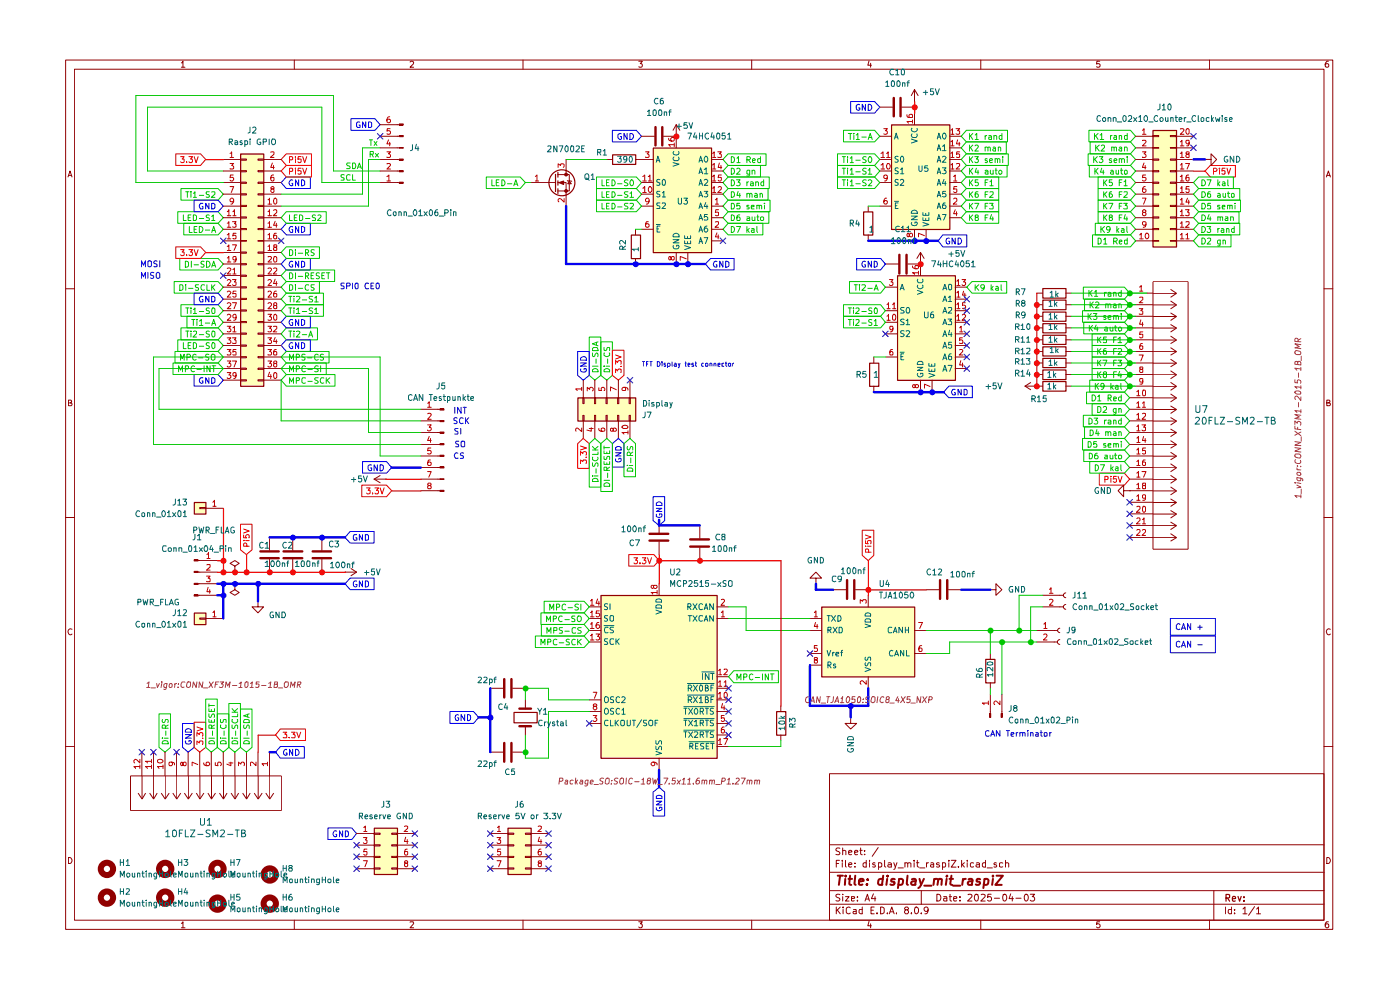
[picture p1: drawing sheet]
<svg xmlns="http://www.w3.org/2000/svg" width="297mm" height="210mm" viewBox="0 0 297 210" stroke-linecap="round" stroke-linejoin="round" font-family="sans-serif">
<g fill="none" stroke="#910000" stroke-width=".21">
<path d="M13.9 12.7h268.8v184.4h-268.8zM15.8 14.7h265.1v180.5h-265.1zM38.5 13.3h.1l.2-.3v1.3M38.5 14.3h.7M62.4 12.7v2M87 13.2l.5-.2 .3 .2-.1 .4-.7 .7h.8M111 12.7v2M135.5 13h.8l-.5 .5 .4 .1v.6h-.7M159.5 12.7v2M184.4 12.9l-.3 .9h.8M184.7 13.4v.9M208.1 12.7v2"/>
<path d="M233.3 13h-.6l-.1 .6h.7v.6h-.7M256.6 12.7v2M281.8 13a.71 .71 0 0 0-.7 .5 .71 .71 0 0 0 .3 .8l.4-.1v-.6l-.4-.1-.3 .3M14.4 37.5l.5-1.2 .4 1.2M14.5 37.2h.7M281.4 37.5l.4-1.2 .4 1.2M281.5 37.2h.6M13.9 61.3h1.9M280.9 61.3h1.8M14.5 85.5h.4l.3-.3-.2-.3h-.5v1.2h.6l.2-.5-.4-.1M281.5 85.5h.4l.2-.3-.1-.3h-.5v1.2h.6l.1-.5-.3-.1M13.9 109.8h1.9"/>
<path d="M280.9 109.8h1.8M15.3 133.5a.59 .59 0 0 0-.9 .5 .59 .59 0 0 0 .8 .6l.1-.1M282.2 133.5a.59 .59 0 0 0-.8 .5 .59 .59 0 0 0 .7 .6l.1-.1M13.9 158.4h1.9M280.9 158.4h1.8M176 164.1h104.9v31.1h-104.9zM176 179.2h104.9M178.2 180l-.6-.1-.3 .2 .1 .4 .8 .4-.1 .3h-.8M178.8 179.9v1.4M182.6 179.9v1.2l.3 .2M186.3 179.8l-1.3 1.8M14.5 181.9a.65 .65 0 0 1 .8 .6 .65 .65 0 0 1-.8 .7z"/>
<path d="M38.5 195.9l.3-.4v1.3M38.5 196.8h.7M62.4 195.2v1.9M87 195.6l.7-.1 .1 .3-.8 1h.8M111 195.2v1.9M135.5 195.5h.8l-.5 .5 .5 .2-.1 .5-.5 .1-.2-.2M159.5 195.2v1.9M176 191.8h104.9M176 188.9h104.9M176 185h104.9M177.4 192.4v1.4M177.4 183.2h.5"/>
<path d="M177.6 193l.7 .8M178.1 182.5h-.7v1.4M178.2 189.8h-.8l-.1 .3 .8 .4 .1 .4-.3 .2-.6-.1M178.3 192.4l-.9 .8M178.7 182.5v.2M178.7 183v.9M178.8 189.7v.1M178.8 180.5l.4-.1 .2 .1v.8M178.8 190.2v.9M178.9 192.4v.2M178.9 192.9v.9M179.4 190.2h.7l-.7 .9h.7"/>
<path d="M179.4 182.5v1.3l.1 .1M180 183.4l.7-.1-.2-.3-.5 .2v.6l.3 .1 .3-.1M180 180.8l.7-.1-.2-.3-.5 .1v.6l.3 .2 .3-.1M180.4 192.6l-.4-.2-.5 .3 .1 1 .4 .1 .4-.1M180.6 190.6l.7-.1-.1-.3h-.6v.8h.6M181.1 192.9h.5v.9M181.3 180.8l.7-.1-.2-.3h-.3l-.2 .1v.6l.2 .2 .4-.1M181.4 183.8v.1M181.4 183.1v.1M181.6 193.2l-.5 .1-.1 .2 .1 .3h.5M181.9 191v.1M181.9 190.2v.2"/>
<path d="M182.4 180.4h.5M182.9 192.9h-.5l-.2 .7a.45 .45 0 0 0 .7 .2M182.9 192.4v1.4M183.4 181.2v.1M183.4 180.5h.1M183.5 191.1l.5-1.4 .4 1.4M183.7 190.7h.7M183.8 183.1l-.5-.1-.2 .3 .1 .5h.6M183.8 182.5v1.4M184.4 195.4l-.3 1h.8M184.4 182.5v.2M184.4 183v.9"/>
<path d="M184.7 196v.8M184.8 193.1h.5M185.3 189.6l-.4 1h.9M185.5 192.4h-.7v1.4h.7M185.6 183.1l-.3-.1-.2 .3 .1 .1h.3l.2 .4-.2 .1-.4-.1M185.6 190.2v.9M186 193.7v.1M186.4 183.1l.4-.1 .3 .3-.1 .5h-.6M186.4 183v1.4M186.8 192.4h.4l.4 .3v.8l-.4 .3h-.4zM187.7 182.5v1.3l.2 .1M188.3 193.7v.1"/>
<path d="M188.4 183.1l.4-.1 .3 .2v.7M188.7 193.8l.5-1.4 .5 1.4M188.8 193.4h.7M189.1 183.3l-.7 .1-.1 .2 .3 .3 .5-.1M189.6 183l.3 .9M190.2 193.7v.1M190.3 183l-.4 1.3-.3 .1M190.5 184.1h1.1M192 183.1l.4-.1 .2 .2v.7M192 183v.9M192.1 193l-.2-.3 .2-.3h.4l.2 .3v.2l-.7 .3-.1 .4 .2 .2h.4l.2-.2-.2-.6M192.6 183.2l.2-.2 .4 .2v.7"/>
<path d="M193.3 193.7v.1M193.9 182.5v.2M193.9 183v.9M194.1 192.6l.2-.2a.75 .75 0 0 1 .6 .7 .75 .75 0 0 1-.6 .7l-.2-.1-.1-.4zM194.4 183h.5M194.6 182.5v1.3l.3 .1M195.1 184.1h1.1M195.4 193.7v.1M195.4 188.9v2.9M196.5 183v.9M196.9 193l-.3 .3-.4-.1-.2-.2v-.3l.6-.3a.99 .99 0 0 1 0 1.4h-.4M197 183l-.5 .3"/>
<path d="M197.5 183.1l.4-.1 .2 .2v.7M198.1 183.3l-.6 .1-.1 .2 .2 .3 .5-.1M198.7 189.7a.73 .73 0 0 1 .9 .7 .73 .73 0 0 1-.9 .7zM199.3 183.1l-.4-.1-.2 .3v.1l.6 .1v.3l-.2 .1-.4-.1M199.9 183.1l.5-.1 .2 .3-.1 .5h-.6M199.9 183v1.4M200.2 190.2h.6l.1 .9M200.9 190.5l-.7 .1v.4h.7M201.3 182.5v.2M201.3 183v.9M201.4 190.2h.5M201.5 189.7v1.3l.4 .1"/>
<path d="M201.8 182.5h1l-1 1.4h1M202.3 190.6l.7-.1-.1-.3h-.5l-.1 .2v.6l.2 .1 .4-.1M203.3 183.8v.1M203.7 191v.1M203.7 190.2v.2M204 182.5v1.4M204.2 183.4l.4 .5M204.6 183l-.6 .5M205.2 182.5v.2M205.2 183v.9M205.4 189.8l.5-.1 .3 .4-.9 1h.9M206.5 183.1l-.4-.1-.2 .3v.5h.6"/>
<path d="M206.9 189.8h.5a1.01 1.01 0 0 1-.2 1.3 .87 .87 0 0 1-.3-1.3zM207.1 183.1l.5-.1 .2 .2v.7M207.8 183.3l-.7 .1-.1 .2 .3 .3 .5-.1M208.1 195.2v1.9M208.1 189.8h.8l.1 .3-.9 1h.9M209.1 183.1l-.4-.1-.3 .3 .1 .5h.6M209.1 182.5v1.4M209.4 184.1h1.1M210.3 189.7h-.7l-.1 .7 .6-.2 .2 .3v.4l-.2 .2-.6-.1M210.9 190.5h1.1M211.4 183.1l-.4-.1-.1 .3v.1h.4l.1 .4-.1 .1-.4-.1M212.7 183.1h-.7v.7h.7"/>
<path d="M212.8 189.8l.3-.1a.73 .73 0 0 1 .5 .7 .73 .73 0 0 1-.5 .7l-.3-.1-.1-.5zM213.3 183.1l.4-.1 .3 .2v.7M213.3 182.5v1.4M214.4 189.6l-.3 1h.9M214.8 190.2v.9M215.5 190.5h1.1M217.5 189.8l.1-.1a.73 .73 0 0 1 .6 .7 .73 .73 0 0 1-.6 .7l-.3-.6zM218.6 189.7h.9l-.5 .5 .4 .2 .1 .5-.3 .2-.6-.1M233.3 195.5h-.6l-.1 .6 .2-.1h.3l.3 .2v.3l-.3 .3h-.3l-.2-.2M256.6 195.2v1.9M257.5 188.9v6.3M260 192.4v1.4"/>
<path d="M261.2 192.9h-.5l-.1 .3v.4l.2 .2h.4M261.2 192.4v1.4M261.9 193.7v.1M261.9 192.9v.2M263.7 192.8l.4-.4v1.4M263.7 193.8h.8M266.1 192.3l-1.2 1.9M266.6 192.8l.4-.4v1.4M266.6 193.8h.8M281.5 181.9a.65 .65 0 0 1 .7 .6 .65 .65 0 0 1-.7 .7zM281.8 195.5h-.4l-.3 .5v.5l.3 .3 .4-.1v-.7h-.4l-.3 .2"/>
</g>
<path d="M260.1 190.5l.7-.1 .1-.6-.8-.1v1.5M260.4 190.5l.5 .7M261.4 190.7l.7-.1-.1-.4h-.5l-.1 .7 .2 .3 .4-.1M262.6 190.2l.4 1 .3-1M263.9 191v.2M263.9 190.2v.2" fill="none" stroke="#910000" stroke-width=".25"/>
<g fill="none" stroke="#910000" stroke-width=".42">
<path d="M177.7 185.8h1.1M178.2 185.8l-.2 1.9M179.3 186.4l-.1 1.3M179.4 185.8v.1M180 186.4h.8M180.3 185.8l-.1 1.6 .4 .3M181.4 185.8l-.1 1.6 .2 .3M182.2 187l1-.1-.1-.4a.6 .6 0 0 0-.8 .2v.9h.7M184 187.5l-.1 .2-.1-.1 .2-.1-.1 .2M184.1 186.5v.2M187.3 186.5l-.5-.1-.4 .2-.1 .9a.64 .64 0 0 0 .9 .1M187.4 185.8l-.3 1.9"/>
<path d="M188.2 186.4l-.2 1.3M188.3 185.8v.1M189.8 186.5h-.7v.4a.63 .63 0 0 1 .7 .5l-.3 .3-.6-.1M190.7 186.5l.6-.1 .2 .2v.8l-.4 .3-.5-.1M190.7 186.4l-.2 2M192.5 185.8l-.1 1.6 .2 .3M193.5 186.5h.7l-.1 1.2M194.3 186.9h-.7l-.3 .3v.2l.2 .3 .7-.1M195.1 186.4l.3 1.3M196 186.4a2.55 2.55 0 0 1-1.2 2M196.1 187.9h1.5M198.2 186.6l.3-.2 .5 .1-.1 1.2"/>
<path d="M198.2 186.4l-.2 1.3M199 186.7l.3-.3 .5 .1-.1 1.2M200.8 186.4l-.1 1.3M200.9 185.8l-.1 .1 .2-.1h-.1l-.1 .1M201.4 186.4h.8M201.8 185.8l-.2 1.6 .4 .3M202.2 187.9h1.5M204.3 186.4l-.2 1.3M204.9 186.4l-.4 .1-.2 .3M205.5 186.5h.7v1.2M206.3 186.9h-.7l-.3 .3v.2l.3 .3 .6-.1M207.9 186.5h-.6l-.1 .4a.63 .63 0 0 1 .7 .5l-.3 .3-.6-.1"/>
<path d="M208.9 186.5l.5-.1 .2 .2v.8l-.4 .3-.5-.1M208.9 186.4l-.3 2M210.6 185.8v.1M210.6 186.4l-.1 1.3M211.4 185.8h1.4l-1.6 1.9h1.3"/>
</g>
<g fill="#ffb">
<path d="M79.4 175.6h4.9v9.9h-4.9z"/>
<path d="M41.2 106.5h2.4v2.5h-2.4z"/>
<path d="M107.7 175.6h4.9v9.9h-4.9z"/>
<path d="M127.5 126.3h24.6v34.5h-24.6z"/>
<path d="M122.5 84.4h12.3v4.9h-12.3z"/>
<path d="M51 32.6h4.9v49.3h-4.9z"/>
<path d="M41.2 130h2.4v2.5h-2.4z"/>
<path d="M189.1 26.5h12.4v22.1h-12.4z"/>
<path d="M138.6 31.4h12.3v22.1h-12.3z"/>
<path d="M190.4 58.5h12.2v22.1h-12.2z"/>
<path d="M174.3 128.7h19.7v14.8h-19.7z"/>
<path d="M244.6 27.6h4.9v24.8h-4.9z"/>
</g>
<g fill="none" stroke="#00f" stroke-width=".21">
<path d="M41.2 79.5h5.1l1.1 1.1-1.1 1.3h-5.1zM43 80.1h-.5a.61 .61 0 0 0-.2 .8 .61 .61 0 0 0 .7 .3v-.4h-.1M44.3 80.1v1.2l-.7-1.2v1.2M44.9 80.1h.4l.3 .3v.7l-.4 .2h-.3zM76.9 97.9h5.1l1.1 1.3-1.1 1.2h-5.1zM78.8 98.7a.46 .46 0 0 0-.7 .1v.7l.2 .3 .3 .1 .3-.2v-.4h-.3M80 98.6v1.3l-.6-1.3v1.3M80.6 98.6h.4l.3 .2v.7l-.3 .4h-.4zM95.5 150.9h5l1.1 1.3-1.1 1.3h-5zM97.2 151.7l-.1-.1a.64 .64 0 0 0-.6 .6 .64 .64 0 0 0 .6 .7l.2-.2v-.4h-.2M98.6 151.6v1.3l-.8-1.3v1.3M99.2 151.6a.64 .64 0 0 1 .7 .6 .64 .64 0 0 1-.7 .7z"/>
<path d="M69.5 175.6h5.1l1 1.2-1 1.3h-5.1zM71.4 176.3l-.2-.1a.6 .6 0 0 0-.5 .7 .6 .6 0 0 0 .7 .5v-.4h-.2M72.7 176.2v1.3l-.7-1.3v1.3M73.3 176.2a.64 .64 0 0 1 .7 .7 .64 .64 0 0 1-.7 .6z"/>
</g>
<path d="M55.2 118.4h3.9M55.2 117h3.9M60.2 118.4h3.9M60.2 117h3.9M107 144.1v3.8M107 157.6v4M108.5 144.1v3.8M108.5 157.6v4" fill="none" stroke="#910000" stroke-width=".51"/>
<g fill="none" stroke="#910000" stroke-width=".21">
<path d="M42 118.9h.4M57.2 114v2.7M57.2 118.7v2.7M62.1 114v2.7M62.1 118.7v2.7M79.4 101.6l1.2 .8M79.4 101.6h2.4M80.6 100.9l-1.2 .7M81.8 101.6h.1M41.2 126.2h.8v.2h-.8zM42 126.3h.4M42 123.8h.4"/>
<path d="M42 121.4h.4M104 146h2.7M104 159.5h2.7M108.7 146h2.8M108.7 159.5h2.8M75.6 176.8h3.8M75.6 179.3h3.8M79.4 179.2h1.2v.2h-1.2zM79.4 176.7h1.2v.3h-1.2zM83.1 179.2h1.2v.2h-1.2zM83.1 176.7h1.2v.3h-1.2zM84.3 176.8h3.7"/>
<path d="M84.3 179.3h3.7M75.6 181.7h3.8M75.6 184.3h3.8M79.4 184.1h1.2v.3h-1.2zM79.4 181.6h1.2v.3h-1.2zM83.1 184.1h1.2v.3h-1.2zM83.1 181.6h1.2v.3h-1.2zM84.3 181.7h3.7M84.3 184.3h3.7"/>
</g>
<path d="M79.4 175.7h4.9v9.8h-4.9z" fill="none" stroke="#910000" stroke-width=".25"/>
<path d="M77.1 177.7h.7l-.3 .5 .3 .1v.5l-.1 .1h-.4l-.2-.1M77.2 175.6l.3-.4v1.2M77.2 176.4h.6M85.8 175.3h.7v.4l-.8 .7h.8M86.1 177.6l-.3 .9h.8M86.4 178.1v.8M77.1 182.6h.8l-.5 1.2M77.8 180.1h-.5l-.1 .6 .6-.1v.6l-.1 .2h-.4l-.1-.2M86.1 183.1l-.3-.2 .1-.2 .4-.1 .2 .4-.4 .1-.3 .2 .1 .5h.2l.4-.1v-.4l-.2-.2M86.4 180.1l-.4 .1-.2 .9 .3 .3 .4-.2-.1-.6h-.5l-.1 .2" fill="none" stroke="#b90000" stroke-width=".21"/>
<path d="M51 111.2h2.5v5.4l-1.2 1-1.3-1zM51.7 114.7h.1M51.7 113.5v.6h.6l-.2-.4 .3-.3h.3l.2 .2-.1 .5M51.7 112.2l1.2 .4-1.2 .5M52.1 114.7h.8M52.4 115.9l-.1-.6h-.5l-.1 .6h1.2M76.7 102.9h5.3l1.1 1.2-1.1 1.3h-5.3zM77.8 103.5h.7l-.4 .5 .4 .1v.5l-.2 .2h-.4l-.1-.2M79 104.6v.2M79.5 103.5h.8l-.4 .5h.3v.7l-.5 .1-.2-.2M80.6 103.5l.5 1.3 .4-1.3" fill="none" stroke="#f00" stroke-width=".21"/>
<g fill="none" stroke="#00c600" stroke-width=".21">
<path d="M36.7 77h9.6l1.1 1.2-1.1 1.3h-9.6zM37.1 74.5h9.2l1.1 1.2-1.1 1.3h-9.2zM37.9 78.9v-1.3l.4 .9 .4-.9v1.3M38.3 76.4v-1.3l.3 1 .5-1v1.3M39.3 78.3l.7-.1v-.4l-.2-.2h-.5v1.3M39.7 75.8l.6-.1 .1-.3-.2-.3h-.5v1.3M41.3 77.8l-.1-.1a.61 .61 0 0 0-.7 .3 .61 .61 0 0 0 .1 .7l.3 .2 .4-.1M41.6 75.3l-.2-.2a.65 .65 0 0 0-.6 .7 .65 .65 0 0 0 .6 .6l.2-.2M41.8 78.4h.9M42.1 75.9h.9M43.3 77.6v1.3M44.3 75.2l-.5-.1-.2 .2v.3l.7 .5-.2 .3-.5-.1"/>
<path d="M44.6 77.6v1.3l-.7-1.3v1.3M44.8 75.3l.3-.2 .5 .2v.9l-.3 .2-.5-.2zM45 77.6h.8M45.3 77.6v1.3M60.7 79.5h10.4v2.4h-10.4l-1.1-1.3zM61.4 81.3v-1.2l.4 .9 .5-.9v1.2M62.9 80.7l.6-.1v-.5h-.6v1.2M64.8 80.2l-.6-.1-.2 .3v.7a.52 .52 0 0 0 .8 .1M65.3 80.9h.9M67.5 80.1h-.6l-.1 .2 .1 .3 .6 .4-.1 .2h-.6M68.7 80.2l-.5-.1a.61 .61 0 0 0-.3 .8 .61 .61 0 0 0 .8 .3M69.2 80.1v1.2"/>
<path d="M69.4 80.6l.6 .7M70 80.1l-.8 .7"/>
</g>
<path d="M41.2 126.2h.8v.2h-.8z" fill="#910000"/>
<path d="M41.2 123.7h.8v.3h-.8z" fill="none" stroke="#910000" stroke-width=".21"/>
<path d="M41.2 123.7h.8v.3h-.8z" fill="#910000"/>
<path d="M41.2 121.2h.8v.2h-.8z" fill="none" stroke="#910000" stroke-width=".21"/>
<path d="M41.2 121.2h.8v.2h-.8z" fill="#910000"/>
<path d="M41.2 118.7h.8v.3h-.8z" fill="none" stroke="#910000" stroke-width=".21"/>
<path d="M41.2 118.7h.8v.3h-.8z" fill="#910000"/>
<g fill="none" stroke="#910000" stroke-width=".21">
<path d="M84.3 26.5h.4M84.3 28.9h.4M84.3 31.4h.4M84.3 33.8h.4M84.3 36.3h.4M84.3 38.7h.4M84.7 26.3h.9v.2h-.9zM42.4 107.6h1.2v.3h-1.2zM42.4 118.9h3.7M43.6 107.8h3.8M68.3 114v2.7M68.3 118.7v2.7"/>
<path d="M139.8 110.3v2.7M139.8 114.9v2.7M42.4 121.4h3.7M42.4 123.8h3.7M42.4 126.3h3.7M49.8 120.1l1-.6-1-.6-1 .6 1 .6v1.3M49.8 121.4h.1M49.8 123.8v1.3l1 .6-1 .6-1-.6 1-.6M49.8 123.8h.1M73.2 121.4h.1M73.2 121.4h2.4M74.5 120.6l1.1 .8"/>
<path d="M75.6 121.4l-1.1 .7M125 131.2h2.5M125 136.2h2.5M125 128.7h2.5M125 133.7h2.5M139.8 123.8v2.5M152.1 131.2h2.5M152.1 128.7h2.5M111.5 148.5v1.8M111.5 154v1.9M125 148.5h2.5M125 153.5h2.5"/>
<path d="M125 150.9h2.5M152.1 148.5h2.5M152.1 146h2.5M152.1 143.5h2.5M152.1 158.4h2.5M152.1 153.5h2.5M152.1 150.9h2.5M152.1 155.9h2.5M104 176.8h3.7M104 179.3h3.7M107.7 179.2h1.3v.2h-1.3zM107.7 176.7h1.3v.3h-1.3z"/>
<path d="M111.5 179.2h1.1v.2h-1.1zM111.5 176.7h1.1v.3h-1.1zM112.6 176.8h3.8M112.6 179.3h3.8M139.8 160.8v2.5M104 181.7h3.7M104 184.3h3.7M107.7 184.1h1.3v.3h-1.3zM107.7 181.6h1.3v.3h-1.3zM111.5 184.1h1.1v.3h-1.1zM111.5 181.6h1.1v.3h-1.1zM112.6 181.7h3.8"/>
<path d="M112.6 184.3h3.8"/>
</g>
<g fill="none" stroke="#b90000" stroke-width=".21">
<path d="M43.9 117.6l.3-.4v1.3M43.9 119.8h.6l.1 .5-.8 .6h.8M43.9 118.5h.7M45.2 106.5l.3-.4v1.3M45.2 107.4h.6M43.8 122.2h.8l-.5 .4 .5 .2v.5h-.8M44.1 124.6l-.2 .9h.8M44.5 125.1v.8M125.3 134.8h.1l.2-.3v1.3M125.3 127.5l.3-.4v1.3M125.3 129.9h.1l.2-.3v1.2M125.3 132.4h.1l.2-.4v1.3"/>
<path d="M125.3 130.8h.7M125.3 135.8h.7M125.3 128.4h.7M125.3 133.3h.7M126.4 134.5h.8l-.4 .5 .4 .2-.1 .5h-.7M126.8 127l-.4 1h.8M127 132l-.4 .2-.2 .8 .3 .3h.3l.2-.3-.2-.5h-.4l-.2 .3M127 127.5v.9M127.1 129.6h-.6l-.1 .6 .6-.1 .2 .2v.3l-.2 .2h-.4l-.2-.1M138.6 124.3l.2-.1h.4l.2 .1v.3l-.3 .2h-.2l-.3-.2v-.4l-.5 .1v.3l.3 .2 .2-.2M139.4 125.7h-1.3l.4 .2v.1M139.4 125.3v.7"/>
<path d="M153 129.9l.4-.3v1.2M153 127.2l.5-.1 .2 .4-.8 .9h.8M153 130.8h.7M125.9 151.8h.7l-.4 .5 .3 .1 .1 .4-.2 .2h-.4l-.1-.1M125.9 146.8h.7l-.5 1.3M126.1 149.8l-.2-.2v-.2h.6l.1 .2-.2 .2h-.3l-.2 .3v.2l.2 .3h.3l.2-.3v-.2l-.2-.3M152.4 147.2l.4-.4v1.3M152.4 144.7l.4-.3v1.2M152.4 142.3l.4-.4v1.2M152.4 157.1l.4-.4v1.2M152.4 148.1h.7M152.4 145.6h.7"/>
<path d="M152.4 143.1h.7M152.4 157.9h.7M153.3 149.2l-.3 1h.8M153.5 156.7h.9l-.6 1.2M153.6 144.7l.4-.3v1.2M153.6 142l.5-.1 .2 .4-.8 .8h.8M153.6 151.8h-.6v.6l.6-.1a.45 .45 0 0 1 0 .6 .45 .45 0 0 1-.6 0M153.6 154.2l-.4 .1-.2 .3v.7l.2 .2 .4-.1v-.6l-.4-.1-.2 .3M153.6 145.6h.7M153.6 149.7v.9M153.7 146.9l.2-.1a.68 .68 0 0 1 .4 .7 .68 .68 0 0 1-.4 .6l-.3-.2zM105.4 177.7h.8l-.4 .5 .4 .1v.5l-.2 .1h-.4l-.2-.1"/>
<path d="M105.5 175.6l.4-.4v1.2M105.5 176.4h.7M114.2 175.3h.6v.4l-.7 .7h.7M114.4 177.6l-.2 .9h.7M114.8 178.1v.8M138.6 161.7l.3 .1v.5l-.5 .1-.3-.2v-.3l.3-.2 .8 .1 .2 .5M105.4 182.6h.9l-.5 1.2M106.2 180.1h-.6l-.1 .6 .6-.1 .1 .6-.2 .2h-.3l-.2-.2M114.4 183.1h-.1a.34 .34 0 0 1 .1-.5 .34 .34 0 0 1 .4 .1v.4h-.4l-.2 .2 .1 .5h.1l.4-.1v-.4l-.2-.2M114.8 180.1l-.5 .1-.1 .9 .2 .3 .4-.2v-.6h-.5l-.1 .2"/>
</g>
<path d="M41.2 106.6h2.5v2.4h-2.5zM127.5 126.3h24.6v34.6h-24.6zM109 151.1h5v2.2h-5zM107.8 175.7h4.9v9.8h-4.9z" fill="none" stroke="#910000" stroke-width=".25"/>
<g fill="none" stroke="#00f" stroke-width=".21">
<path d="M60.7 37.5h5.1v2.5h-5.1l-1.1-1.3zM62.1 38.2a.58 .58 0 0 0-.8 .6 .58 .58 0 0 0 .8 .5v-.4h-.2M63.4 38.1v1.3l-.7-1.3v1.3M64 38.1l.4 .1 .2 .3v.7l-.4 .2h-.2zM74.5 25.2h5l1.1 1.3-1.1 1.1h-5zM76.3 25.9a.45 .45 0 0 0-.7 .2v.7l.2 .2h.6v-.5h-.2M77.6 25.9v1.1l-.7-1.1v1.1M78.2 25.9h.3l.4 .2v.7l-.2 .2h-.5zM74.3 112.7h5.1v2.5h-5.1l-1.1-1.2zM75.6 113.4h-.5l-.1 .3v.6l.1 .3 .6-.1v-.4h-.2M76.9 113.4v1.2l-.7-1.2v1.2M77.5 113.4h.5l.2 .3v.6l-.2 .3h-.5z"/>
<path d="M74.3 122.6h5.1v2.5h-5.1l-1.1-1.3zM75.6 123.3l-.3-.1-.3 .4v.6l.1 .2 .4 .1 .2-.2v-.3h-.2M76.9 123.2v1.3l-.7-1.3v1.3M77.5 123.2l.5 .1 .2 .3v.6l-.4 .3h-.3zM138.6 168l1.2-1 1.2 1v5.1h-2.4zM139.2 171.3a.66 .66 0 0 0 .5 .7 .66 .66 0 0 0 .7-.3l-.1-.5h-.4v.3M139.2 170h1.2l-1.2 .7h1.2M139.2 168.9a.66 .66 0 0 1 .8-.2 .66 .66 0 0 1 .4 .7h-1.2z"/>
</g>
<path d="M66.3 118.4h3.9M66.3 117h3.9M137.8 114.7h4M137.8 113.2h4M110.2 154h2.4M110.2 150.3h2.4" fill="none" stroke="#910000" stroke-width=".51"/>
<g fill="none" stroke="#006665" stroke-width=".21">
<path d="M128.1 132.7h2.2M128.9 135.5h-.6a.47 .47 0 0 0 .1 .5 .47 .47 0 0 0 .4 .2v.5h-.6M128.9 128.1h-.6v.5l.5 .2 .1 .3-.3 .2-.4-.1M128.9 130.6h-.6v.5l.5 .2 .1 .2-.3 .3-.4-.1M129 133.1l-.1-.1a.66 .66 0 0 0-.7 .5 .66 .66 0 0 0 .3 .7l.5-.1M129.4 130.8l.2-.2h.4l.2 .2v.8l-.3 .2-.5-.2zM129.4 128.1v1.2M130.2 135.6l-.6-.1-.2 .3v.6l.2 .3 .6-.1M130.2 133h-.6l-.2 .2 .3 .4h.2l.3 .3-.2 .3h-.6M130.7 135.5v1.2M130.8 136l.6 .7M131.4 135.5l-.7 .7"/>
<path d="M139.1 129.4l1.2 .4-1.2 .5M139.1 128.5l.3-.2h.7l.2 .2v.5h-1.2zM139.1 127.3a.66 .66 0 0 1 .8-.2 .66 .66 0 0 1 .4 .6h-1.2zM145.9 128.7l.6-.1v-.5h-.6v1.2M146 130.6h.8M146.2 128.7l.4 .6M146.3 130.6v1.2M147 130.6l.9 1.2M147 128.1l.9 1.2M147.9 130.6l-.9 1.2M147.9 128.1l-.9 1.2M149.1 130.7l-.6-.1-.2 .2v.7a.52 .52 0 0 0 .8 .2"/>
<path d="M149.1 128.2l-.5-.1-.3 .3 .1 .8 .2 .1 .5-.1M149.4 131.8l.4-1.2 .4 1.2M149.4 129.3l.4-1.2 .4 1.2M149.5 131.4h.6M149.5 129h.6M151.3 130.6v1.2l-.7-1.2v1.2M151.3 128.1v1.2l-.7-1.2v1.2M128.5 147.8l.3 .1a.74 .74 0 0 1 .2 1l-.5 .1a.86 .86 0 0 1 0-1.2zM128.5 150.2h.2a.73 .73 0 0 1 0 1.3h-.2a.86 .86 0 0 1 0-1.3zM129 152.9l-.5-.1a.61 .61 0 0 0-.3 .8 .61 .61 0 0 0 .8 .3M129.5 152.8v1.2h.6M130.2 147.9l-.5-.1-.2 .2 .1 .4 .6 .1v.5h-.7"/>
<path d="M130.2 150.3l-.5-.1-.2 .3 .1 .3 .6 .3v.3h-.7M130.5 152.8v1.2M130.7 153.3l.5 .7M131.2 152.8l-.7 .7M131.4 147.9l-.2-.1a.65 .65 0 0 0-.5 .6 .65 .65 0 0 0 .5 .6h.2M131.4 150.4v-.1a.61 .61 0 0 0-.7 .3 .61 .61 0 0 0 .1 .7l.3 .2 .3-.1M131.7 152.9l.2-.1h.4l.2 .1v.9l-.3 .2-.5-.2zM131.9 147.9l.5-.1 .2 .4-.7 .8h.7M131.9 150.7l.4-.5v1.3M131.9 151.5h.7M133 152.8v1.1l.2 .1h.3l.2-.3v-.9M134.1 152.8h.7"/>
<path d="M134.5 152.8v1.2M136.1 152.7l-1 1.6M137.2 152.8l-.7 .1v.3l.7 .4-.3 .4-.4-.1M137.7 152.9l.2-.1h.4l.2 .1v.9l-.3 .2-.5-.2zM139 153.4h.4M139.1 159.4l1.2 .4-1.2 .3M139.1 158.3v.6l.2 .1 .4-.2v-.3l.3-.2 .3 .1v.6M139.1 157.1v.6l.2 .2 .4-.3v-.3l.3-.2 .3 .2v.6M139.6 152.8h-.6v1.2M145.1 152.8h.6M145.1 150.2h.6M145.1 149.9h6.4"/>
<path d="M145.1 152.4h6.4M145.1 155.2h.6M145.1 154.9h6.4M145.4 150.2v1.3M145.4 152.8v1.2M145.4 155.2v1.2M145.8 147.4h5.7M145.8 145h5.7M146 148.5l.7-.1 .1-.4-.3-.2h-.5v1.2M146 146h.5l.3-.4-.3-.3h-.5v1.3M146.1 150.2l.8 1.3M146.1 152.8l.8 1.2"/>
<path d="M146.1 155.2l.8 1.2M146.2 157.3h5.3M146.3 158.3h.6v-.5l-.6-.1v1.2M146.3 148.5l.5 .5M146.3 146l.5 .6M146.6 158.3l.4 .6M146.9 150.2l-.8 1.3M146.9 152.8l-.8 1.2M146.9 155.2l-.8 1.2M147.1 147.8l.8 1.2M147.1 145.3l.8 1.3M147.3 153.1l.4-.3v1.2"/>
<path d="M147.3 155.3l.6-.1 .1 .3-.7 .9h.7M147.3 154h.7M147.5 158.3h.4M147.6 150.2a.67 .67 0 0 1 .5 .7 .67 .67 0 0 1-.5 .6l-.1-.1a.7 .7 0 0 1 .1-1.2zM147.9 147.8l-.8 1.2M147.9 145.3l-.8 1.3M148.1 157.7h-.6v1.2h.6M148.4 148.2l.3-.4v1.2M148.4 149h.7M148.5 150.9l.7-.1v-.4l-.1-.2h-.6v1.3M148.5 153.4h.6l.1-.5-.7-.1v1.2M148.5 155.8h.6l.1-.5-.7-.1v1.2"/>
<path d="M148.6 145.3l.5 .3v.7l-.3 .3a.75 .75 0 0 1-.2-1.3zM148.9 142.5h2.6M148.9 150.9l.3 .6M148.9 153.4l.3 .6M148.9 155.8l.3 .6M149.1 142.9v1.2M149.3 157.8h-.7l.1 .4a.47 .47 0 0 1 .5 .2 .47 .47 0 0 1 0 .5h-.6M149.6 148.4h.6v-.5l-.6-.1v1.2h.5l.2-.4-.3-.2M149.6 145.9l.6-.1v-.4l-.6-.1v1.3h.5l.2-.4-.3-.3M149.6 152.8h.7M149.6 150.2h.7M149.6 155.2h.7"/>
<path d="M149.8 158.3h.4M150 150.2v1.3M150 152.8v1.2M150 155.2v1.2M150.4 142.9v1.2l-.8-1.2v1.2M150.4 157.7h-.6v1.2h.6M150.7 142.9h.8M150.7 157.7h.8M150.8 148.4h.5M150.8 145.9h.5M151.2 142.9v1.2M151.2 157.7v1.2"/>
<path d="M151.3 150.3l-.4-.1-.2 .3v.3l.6 .3v.3h-.6M151.3 152.8h-.6v.1v.4l.6 .2v.4h-.6M151.3 155.2h-.6v.3v.2l.6 .3v.3l-.6 .1M151.4 147.8h-.6v1.2M151.4 145.3h-.6v1.3"/>
</g>
<g fill="none" stroke="#00c600" stroke-width=".21">
<path d="M73 37.1h-.7v.4l.7 .4-.1 .3h-.6M74.3 37.1h-.1a.45 .45 0 0 0-.7 .2v.7l.2 .2 .6-.1M74.3 34.6h-.6l-.2 .2 .3 .4h.2l.3 .4-.2 .2h-.6M74.8 37v1.2h.6M74.8 34.6a.66 .66 0 0 1 .7 .4 .66 .66 0 0 1-.3 .8h-.4zM75.8 35.8l.4-1.2 .5 1.2M76 35.4h.6M78.4 29.7h.6M78.5 32.7h.6l.1-.5-.7-.1v1.2M78.7 29.7v1.2M78.9 32.7l.3 .6M79.4 30l.6 .9"/>
<path d="M79.6 32.5l.7 .8M80 30l-.6 .9M80.3 32.5l-.7 .8M113.6 134.9h10.3l1.1 1.3-1.1 1.2h-10.3zM114.8 130h9.1l1.1 1.2-1.1 1.3h-9.1zM114.8 136.8v-1.2l.4 .8 .4-.8v1.2M114.8 132.5h9.1l1.1 1.2-1.1 1.2h-9.1zM115.4 127.5h8.5l1.1 1.2-1.1 1.3h-8.5zM115.9 131.9v-1.2l.5 .8 .4-.8v1.2M116 134.3v-1.2l.5 .9 .4-.9v1.2M116.2 136.2h.6v-.5l-.6-.1v1.2M116.6 129.4v-1.3l.4 1 .5-1v1.3"/>
<path d="M117.4 131.3l.6-.1 .1-.4-.2-.1h-.5v1.2M117.5 133.7h.6v-.5l-.6-.1v1.2M118.1 128.8l.6-.1v-.5l-.6-.1v1.3M118.1 135.7a.45 .45 0 0 0-.7 .1v.7l.2 .3 .5-.1M118.7 136.3h.9M119.2 130.8l-.5-.1a.61 .61 0 0 0-.2 .7 .61 .61 0 0 0 .7 .4M119.3 133.1h-.6v.5a.47 .47 0 0 1 .5 .2 .47 .47 0 0 1 0 .5h-.5M119.8 131.4h1M119.8 133.9h1M120 128.3l-.2-.2-.4 .1-.2 .3v.7a.55 .55 0 0 0 .8 .1M120.5 128.9h.9M120.8 135.7l-.5-.1-.2 .2 .2 .4 .5 .1v.4l-.7 .1"/>
<path d="M122 130.7h-.6l-.1 .1 .1 .4 .6 .2v.4h-.7M122 135.7l-.2-.1a.67 .67 0 0 0-.5 .5 .67 .67 0 0 0 .2 .7l.5-.1M122.1 133.2l-.6-.1-.1 .3v.7l.1 .2 .6-.1M122.5 135.6v1.2M122.6 130.7h.5a.74 .74 0 0 1 .1 1l-.5 .2a.86 .86 0 0 1-.1-1.2zM122.7 128.2l-.5-.1-.2 .3 .1 .3 .5 .2v.4h-.6M122.7 136.1l.6 .7M123.2 128.1v1.3M123.3 133.1h-.6l-.2 .2 .3 .4h.3l.2 .3-.2 .3h-.6M123.3 135.6l-.8 .7"/>
</g>
<g fill="none" stroke="#f00" stroke-width=".21">
<path d="M37.3 32.6h5.2l1.1 1.2-1.1 1.3h-5.2zM38.3 33.2h.8l-.5 .5 .5 .1v.5l-.3 .2h-.3l-.2-.2M39.6 34.3v.2M40.1 33.2h.7l-.4 .5h.4v.7l-.5 .1-.2-.2M41.2 33.2l.4 1.3 .4-1.3M60.7 35.1h5.4v2.4h-5.4l-1.1-1.2zM60.7 32.6h5.4v2.5h-5.4l-1.1-1.3zM61.4 36.4l.7-.1v-.4l-.2-.2h-.5v1.3M61.4 33.9h.5l.2-.2v-.3l-.2-.2h-.5v1.3M62.7 35.7v.2M62.7 33.2v.2M62.7 33.6v.9"/>
<path d="M62.7 36.1v.9M63.9 35.7h-.6l-.1 .6h.7v.6h-.7M63.9 33.2h-.6l-.1 .6 .6-.1 .1 .6-.3 .2-.4-.2M64.2 35.7l.4 1.3 .5-1.3M64.2 33.2l.4 1.3 .5-1.3"/>
</g>
<path d="M84.7 26.3h.9v.2h-.9z" fill="#910000"/>
<path d="M84.7 28.7h.9v.3h-.9z" fill="none" stroke="#910000" stroke-width=".21"/>
<path d="M84.7 28.7h.9v.3h-.9z" fill="#910000"/>
<path d="M84.7 31.3h.9v.1h-.9z" fill="none" stroke="#910000" stroke-width=".21"/>
<path d="M84.7 31.3h.9v.1h-.9z" fill="#910000"/>
<path d="M84.7 33.7h.9v.3h-.9z" fill="none" stroke="#910000" stroke-width=".21"/>
<path d="M84.7 33.7h.9v.3h-.9z" fill="#910000"/>
<path d="M84.7 36.2h.9v.2h-.9z" fill="none" stroke="#910000" stroke-width=".21"/>
<path d="M84.7 36.2h.9v.2h-.9z" fill="#910000"/>
<path d="M84.7 38.6h.9v.3h-.9z" fill="none" stroke="#910000" stroke-width=".21"/>
<path d="M84.7 38.6h.9v.3h-.9z" fill="#910000"/>
<g fill="none" stroke="#910000" stroke-width=".21">
<path d="M80.6 38.7h3.7M80.6 36.3h3.7M80.6 33.8h3.7M80.6 31.4h3.7M80.6 28.9h3.7M80.6 26.5h3.7M92.9 99.2h.4M92.9 96.7h.4M92.9 94.3h.4M92.9 91.7h.4M92.9 89.3h.4M92.9 86.8h.4"/>
<path d="M92.9 104.1h.4M92.9 101.6h.4M93.3 104h.9v.3h-.9z"/>
</g>
<path d="M82.1 37.5l.4-.4v1.3M82.1 34.7h.5l.2 .2-.7 1h.7M82.1 32.2h.7l-.4 .4 .4 .3v.3l-.1 .2-.6-.1M82.1 38.4h.7M82.4 29.7l-.3 .8h.7M82.7 24.8a.72 .72 0 0 0-.6 .5 .72 .72 0 0 0 .2 .7l.5-.1a.42 .42 0 0 0-.1-.5 .42 .42 0 0 0-.5 0l-.1 .1M82.7 30.2v.7M82.8 27.3h-.6l-.1 .5h.7v.6h-.7" fill="none" stroke="#b90000" stroke-width=".21"/>
<path d="M93.3 104h.9v.3h-.9z" fill="#910000"/>
<path d="M93.3 101.6h.9v.1h-.9z" fill="none" stroke="#910000" stroke-width=".21"/>
<path d="M93.3 101.6h.9v.1h-.9z" fill="#910000"/>
<path d="M93.3 99h.9v.3h-.9z" fill="none" stroke="#910000" stroke-width=".21"/>
<path d="M93.3 99h.9v.3h-.9z" fill="#910000"/>
<path d="M93.3 96.6h.9v.2h-.9z" fill="none" stroke="#910000" stroke-width=".21"/>
<path d="M93.3 96.6h.9v.2h-.9z" fill="#910000"/>
<path d="M93.3 94.1h.9v.3h-.9z" fill="none" stroke="#910000" stroke-width=".21"/>
<path d="M93.3 94.1h.9v.3h-.9z" fill="#910000"/>
<path d="M93.3 91.6h.9v.3h-.9z" fill="none" stroke="#910000" stroke-width=".21"/>
<path d="M93.3 91.6h.9v.3h-.9z" fill="#910000"/>
<path d="M93.3 89.2h.9v.2h-.9z" fill="none" stroke="#910000" stroke-width=".21"/>
<path d="M93.3 89.2h.9v.2h-.9z" fill="#910000"/>
<path d="M93.3 86.7h.9v.3h-.9z" fill="none" stroke="#910000" stroke-width=".21"/>
<path d="M93.3 86.7h.9v.3h-.9z" fill="#910000"/>
<g fill="none" stroke="#910000" stroke-width=".21">
<path d="M115.1 38.7h2.7M118.3 38.7h1.8v2.5M118.3 37h2.5v3.5h-2.5M118.6 38.7l1-.3v.8zM120.1 36.3v.7M128.7 33.8h1.2M134.8 33.8h1.3M134.8 48.6v1.2M134.8 54.8v1.2M89.3 86.8h3.6M89.3 89.3h3.6M89.3 91.7h3.6"/>
<path d="M89.3 94.3h3.6M89.3 96.7h3.6M89.3 99.2h3.6M123.7 84.4h.2v1.2h-.2zM123.7 88.1h.2v1.2h-.2zM123.7 80.6v3.8M123.7 89.3v3.7M126.1 84.4h.3v1.2h-.3zM126.1 88.1h.3v1.2h-.3zM126.2 80.6v3.8M126.2 89.3v3.7M128.6 84.4h.2v1.2h-.2z"/>
<path d="M128.6 88.1h.2v1.2h-.2zM128.7 80.6v3.8M128.7 89.3v3.7M131 84.4h.3v1.2h-.3zM131 88.1h.3v1.2h-.3zM131.2 80.6v3.8M131.2 89.3v3.7M133.5 84.4h.2v1.2h-.2zM133.5 88.1h.2v1.2h-.2zM133.6 80.6v3.8M133.6 89.3v3.7M89.3 101.6h3.6"/>
<path d="M89.3 104.1h3.6"/>
</g>
<g fill="none" stroke="#b90000" stroke-width=".21">
<path d="M90.7 85.5l.4-.3v1.2M90.7 87.8l.5-.1 .3 .2-.8 1h.8M90.7 90.1h.8l-.4 .5 .4 .2v.3l-.3 .3h-.3l-.2-.2M90.7 86.4h.8M91.1 92.6l-.4 .8h.8M91.3 97.6h-.3l-.2 .2v.9a.42 .42 0 0 0 .6-.1 .42 .42 0 0 0 0-.5l-.4-.1-.3 .2M91.3 93v.8M91.4 95h-.6l-.1 .6h.7v.6h-.7M123.4 82.5h-1.3l.4 .3M123.4 90.8v.8l-.9-.8-.4 .3 .1 .4M123.4 82.2v.6M124.6 82.9v-.7l.5 .4 .2-.4h.3l.3 .2v.4l-.2 .1"/>
<path d="M125 90.9h.9M125.4 90.7v.8l-.9-.3M127 82.2v.6h.6l-.1-.5 .6-.1 .2 .2-.2 .4M127 90.9l.1 .4 .3 .2h.7l.2-.2-.1-.4h-.7v.5l.3 .1M130.1 91.1l.2-.3 .4 .1 .1 .2-.2 .4h-.4l-.2-.6h-.4l-.1 .4 .2 .2 .4-.2M130.8 82.7l-1.3-.6v.8M132 90.4a.61 .61 0 0 1 .7-.2 .61 .61 0 0 1 .4 .6l-.9 .1-.3-.3zM132.5 82.2l.2 .1-.1 .5h-.5l-.2-.4a.92 .92 0 0 1 1.2-.1l.1 .5M133.2 91.7h-1.3l.5 .4M133.2 91.4v.7M90.7 100h.8l-.5 1.2M91 103l-.3-.3 .2-.2h.4l.2 .2-.1 .2a.48 .48 0 0 0-.5 .2 .48 .48 0 0 0 0 .6h.4l.2-.2-.1-.4-.2-.1"/>
</g>
<g fill="none" stroke="#00c600" stroke-width=".21">
<path d="M103.2 37.5h7.2l1.1 1.2-1.1 1.3h-7.2zM104.3 38.1v1.3h.6M105.3 38.7h.4M105.9 38.1h-.6v1.3h.6M106.5 38.1a.64 .64 0 0 1 .6 .7 .64 .64 0 0 1-.6 .6zM107.6 39h1M109 39.4l.4-1.3 .4 1.3M109.1 39.1h.6M126.5 37.5h8.5l1.1 1.2-1.1 1.3h-8.5zM126.5 40h8.5l1.1 1.2-1.1 1.3h-8.5zM127.7 38.1v1.3h.5M128.6 38.7h.5"/>
<path d="M129.2 38.1h-.6v1.3h.6M129.8 38.1a.64 .64 0 0 1 .7 .7 .64 .64 0 0 1-.7 .6zM131 39h.9M133.2 38.2l-.5-.1-.2 .3 .1 .3 .6 .4-.1 .2h-.6M133.8 38.2l.2-.1a.67 .67 0 0 1 .4 .7 .67 .67 0 0 1-.4 .6 .84 .84 0 0 1-.2-1.2zM126.5 42.5h8.5l1.1 1.2-1.1 1.2h-8.5zM127.7 43.1v1.2h.5M127.7 40.7v1.2h.5M128.6 43.7h.5M128.6 41.3h.5M129.2 43.1h-.6v1.2h.6M129.2 40.7h-.6v1.2h.6"/>
<path d="M129.8 43.1a.66 .66 0 0 1 .7 .5 .66 .66 0 0 1-.2 .7h-.5zM129.8 40.7h.5a.66 .66 0 0 1 .2 .7 .66 .66 0 0 1-.7 .5zM131 43.9h.9M131 41.4h.9M133.2 43.1h-.6l-.1 .3 .2 .3h.3l.2 .3v.1l-.2 .2h-.5M133.2 40.7h-.6l-.1 .1 .2 .5h.3l.2 .2-.1 .3h-.6M133.6 43.2l.6-.1 .2 .3-.8 .9h.8M133.6 41l.4-.3v1.2M133.6 41.9h.8M125 71.5h2.5v8.1l-1.3 1-1.2-1zM125.7 78.4a.66 .66 0 0 1 .7-.2 .66 .66 0 0 1 .5 .7h-1.2zM125.7 74.9v.6l.2 .1 .3-.1 .3-.6 .3 .1v.6"/>
<path d="M125.7 74l.2-.3h.7l.3 .7h-1.2zM125.7 77.7h1.2M126.4 76.2v.9M126.5 72.6v.6M126.9 72.5l-1.2 .4 1.2 .5M127.5 72.5h2.4v7.1l-1.2 1-1.2-1zM128.1 78.4a.66 .66 0 0 1 .8-.2 .66 .66 0 0 1 .4 .7h-1.2zM128.1 77.7h.1M128.1 73.7v.6a.47 .47 0 0 0 .5-.1 .47 .47 0 0 0 .2-.4h.5v.6M128.2 74.9l-.1 .5 .5 .2 .7-.2-.1-.5M128.6 77.7h.7M128.9 76.2v.9"/>
</g>
<path d="M129.9 27.6h5.1l1.1 1.3-1.1 1.2h-5.1zM131.8 28.4l-.3-.1-.4 .3v.6l.4 .4 .4-.2v-.4h-.3M133 28.3v1.3l-.6-1.3v1.3M133.6 28.3a.65 .65 0 0 1 .8 .7 .65 .65 0 0 1-.8 .6zM122.5 74.5h2.5v5.1l-1.3 1-1.2-1zM123.1 77h1.3l-1.3 .7h1.3M123.2 78.3a.61 .61 0 0 0 .3 .6 .61 .61 0 0 0 .7 0l.2-.4-.1-.3h-.4v.2M123.2 75.9a.66 .66 0 0 1 .8-.2 .66 .66 0 0 1 .4 .7h-1.3z" fill="none" stroke="#00f" stroke-width=".21"/>
<path d="M117.9 37v3.6M118.4 36.6v1M118.4 38.3v1M130 32.8h4.9v2.1h-4.9zM118.4 40v1.1M133.9 49.9h2v5h-2zM122.6 84.4h12.3v4.9h-12.3z" fill="none" stroke="#910000" stroke-width=".25"/>
<path d="M129.9 74.3h2.5v5.3l-1.2 1-1.3-1zM130.6 79v-.7l.4 .4 .3-.4 .5 .1-.1 .6M130.6 77.3v-.8l.4 .4 .3-.4 .5 .1-.1 .7M130.6 75.3l1.2 .4-1.2 .5M131.7 77.8h.1" fill="none" stroke="#f00" stroke-width=".21"/>
<path d="M118.6 38.7l1-.3v.8z" fill="#910000"/>
<path d="M120.3 38.3l1 .2M120.8 38.4l.4 .6h-.8zM119.9 40.3h.4v.4h-.4z" fill="none" stroke="#910000" stroke-width=".21"/>
<circle cx="119.2" cy="38.8" r="2.75" fill="none" stroke="#910000" stroke-width=".25"/>
<path d="M119.9 40.3h.4v.4h-.4z" fill="#910000"/>
<path d="M119.9 36.8h.4v.5h-.4z" fill="none" stroke="#910000" stroke-width=".21"/>
<path d="M119.9 36.8h.4v.5h-.4z" fill="#910000"/>
<g fill="none" stroke="#910000" stroke-width=".21">
<path d="M194 19v2.5M194 19l-.7 1.3M194 19l.8 1.3M47.4 38.7h3.6M47.4 33.8h3.6M47.4 36.3h3.6M51 38.6h1.3v.3h-1.3zM51 36.2h1.3v.2h-1.3zM51 33.7h1.3v.3h-1.3zM54.7 38.6h1.2v.3h-1.2zM54.7 36.2h1.2v.2h-1.2zM54.7 33.7h1.2v.3h-1.2z"/>
<path d="M55.9 38.7h3.7M55.9 33.8h3.7M55.9 36.3h3.7M112.6 38.7h2.5M120.1 33.8v2.5M136.1 38.7h2.5M136.1 33.8h2.5M136.1 28.9h2.7M140.8 28.9h2.7M143.5 28.9h.1M143.5 26.5l-.7 1.1M143.5 26.5v4.9"/>
<path d="M143.5 26.5l.7 1.1M150.9 38.7h2.5M150.9 33.8h2.5M150.9 36.3h2.5M186.6 38.7h2.5M186.6 33.8h2.5M186.6 36.3h2.5M186.6 28.9h2.5M186.6 22.7h2.8M191.3 22.7h2.7M194 21.5h.1M194 24v2.5"/>
<path d="M201.5 38.7h2.4M201.5 33.8h2.4M201.5 36.3h2.4M201.5 28.9h2.4M201.5 31.4h2.4M47.4 43.7h3.6M47.4 46.2h3.6M47.4 48.6h3.6M47.4 51.1h3.6M47.4 53.5h3.6M47.4 56h3.6M47.4 58.5h3.6"/>
<path d="M47.4 41.2h3.6M51 58.4h1.3v.2h-1.3zM51 55.9h1.3v.3h-1.3zM51 53.5h1.3v.2h-1.3zM51 51h1.3v.2h-1.3zM51 48.5h1.3v.2h-1.3zM51 46h1.3v.3h-1.3zM51 43.6h1.3v.2h-1.3zM51 41.1h1.3v.3h-1.3zM54.7 58.4h1.2v.2h-1.2zM54.7 55.9h1.2v.3h-1.2zM54.7 53.5h1.2v.2h-1.2z"/>
<path d="M54.7 51h1.2v.2h-1.2zM54.7 48.5h1.2v.2h-1.2zM54.7 46h1.2v.3h-1.2zM54.7 43.6h1.2v.2h-1.2zM54.7 41.1h1.2v.3h-1.2zM55.9 43.7h3.7M55.9 46.2h3.7M55.9 48.6h3.7M55.9 51.1h3.7M55.9 53.5h3.7M55.9 56h3.7M55.9 58.5h3.7"/>
<path d="M55.9 41.2h3.7M120.1 41.2v2.5M136.1 43.7h2.5M136.1 48.6h2.5M136.1 41.2h2.5M143.5 53.5v2.5M145.9 53.5v2.5M150.9 43.7h2.5M150.9 46.2h2.5M150.9 48.6h2.5M150.9 51.1h2.5M150.9 41.2h2.5"/>
<path d="M184.2 43.7v1.2M184.2 49.8v1.3M186.6 43.7h2.5M187.8 56h2.8M192.6 56h2.7M194 48.6v2.5M195.3 56h.1M195.3 53.5l-.8 1.3M195.3 53.5v5M195.3 53.5l.7 1.3M196.5 48.6v2.5M201.5 43.7h2.4"/>
<path d="M201.5 46.2h2.4M201.5 41.2h2.4M244.6 59.8h7.4v56.7h-7.4zM47.4 60.9h3.6M47.4 63.5h3.6M47.4 65.9h3.6M47.4 68.4h3.6M47.4 70.8h3.6M47.4 73.3h3.6M47.4 75.7h3.6M47.4 78.2h3.6M51 78.1h1.3v.3h-1.3z"/>
<path d="M51 75.6h1.3v.3h-1.3zM51 73.2h1.3v.2h-1.3zM51 70.6h1.3v.3h-1.3zM51 68.2h1.3v.2h-1.3zM51 65.7h1.3v.3h-1.3zM51 63.3h1.3v.2h-1.3zM51 60.8h1.3v.3h-1.3zM54.7 78.1h1.2v.3h-1.2zM54.7 75.6h1.2v.3h-1.2zM54.7 73.2h1.2v.2h-1.2zM54.7 70.6h1.2v.3h-1.2zM54.7 68.2h1.2v.2h-1.2z"/>
<path d="M54.7 65.7h1.2v.3h-1.2zM54.7 63.3h1.2v.2h-1.2zM54.7 60.8h1.2v.3h-1.2zM55.9 60.9h3.7M55.9 63.5h3.7M55.9 65.9h3.7M55.9 68.4h3.7M55.9 70.8h3.7M55.9 73.3h3.7M55.9 75.7h3.7M55.9 78.2h3.7M187.8 60.9h2.6"/>
<path d="M187.8 65.9h2.6M187.8 68.4h2.6M187.8 70.8h2.6M187.8 75.7h2.6M202.6 60.9h2.5M202.6 63.5h2.5M202.6 65.9h2.5M202.6 68.4h2.5M202.6 70.8h2.5M202.6 73.3h2.5M202.6 75.7h2.5M202.6 78.2h2.5"/>
<path d="M219.9 72.1h1.3M219.9 69.5h1.3M219.9 74.5h1.3M219.9 79.5h1.3M219.9 77h1.3M219.9 62.2h1.3M219.9 67.1h1.3M219.9 64.6h1.3M226.1 72.1h1.2M226.1 69.5h1.2M226.1 74.5h1.2M226.1 79.5h1.2"/>
<path d="M226.1 77h1.2M226.1 62.2h1.2M226.1 67.1h1.2M226.1 64.6h1.2M239.6 72.1h5M239.6 69.5h5M239.6 74.5l10 .1M239.6 79.5h5M239.6 77h5M239.6 62.2h5M239.6 67.1h5M239.6 64.6h5"/>
<path d="M244.6 79.5h5M244.6 77h5M244.6 72.1h5M244.6 69.6h5M244.6 67.1h5M244.6 64.7h5M244.6 62.2h5M248.3 78.6l1.3 .9M248.3 76.2l1.3 .8M248.3 73.7l1.3 .9M248.3 71.3l1.3 .8M248.3 68.8l1.3 .8"/>
<path d="M248.3 66.4l1.3 .7M248.3 63.8l1.3 .9M248.3 61.4l1.3 .8M249.6 79.5l-1.3 .8M249.6 77l-1.3 .8M249.6 74.6l-1.3 .7M249.6 72.1l-1.3 .8M249.6 69.6l-1.3 .8M249.6 67.1l-1.3 .9M249.6 64.7l-1.3 .8M249.6 62.2l-1.3 .9M47.4 80.6h3.6"/>
<path d="M51 80.6h1.3v.2h-1.3zM54.7 80.6h1.2v.2h-1.2zM55.9 80.6h3.7M195.3 80.6v2.6M197.7 80.6v2.6M217.5 81.9h3.7M217.5 81.9l1.1 .8M218.6 81.1l-1.1 .8M219.9 81.9h.1M226.1 81.9h1.2M239.6 81.9h5M239.6 91.7l10 .1"/>
<path d="M239.6 84.4h5M239.6 86.8h5M239.6 89.3h5M239.6 94.3h5M239.6 96.7h5M239.6 99.2h5M244.6 99.2h5M244.6 96.8h5M244.6 94.3h5M244.6 89.3h5M244.6 86.9h5M244.6 84.4h5"/>
<path d="M244.6 82h5M248.3 98.4l1.3 .8M248.3 95.9l1.3 .9M248.3 93.5l1.3 .8M248.3 91l1.3 .8M248.3 88.6l1.3 .7M248.3 86.1l1.3 .8M248.3 83.6l1.3 .8M248.3 81.1l1.3 .9M249.6 99.2l-1.3 .9M249.6 96.8l-1.3 .7M249.6 94.3l-1.3 .8"/>
<path d="M249.6 91.8l-1.3 .8M249.6 89.3l-1.3 .9M249.6 86.9l-1.3 .8M249.6 84.4l-1.3 .9M249.6 82l-1.3 .8M238.4 104.1v-1.2l-1.2 1.2 1.2 1.3v-1.3h1.2M239.6 104.1h.1M239.6 111.5h10M239.6 104.1h10M239.6 101.6h5M239.6 106.5h5M239.6 109h5"/>
<path d="M239.6 114h5M244.6 114h5M244.6 109h5M244.6 106.6h5M244.6 101.7h5M248.3 113.2l1.3 .8M248.3 110.7l1.3 .8M248.3 108.3l1.3 .7M248.3 105.8l1.3 .8M248.3 103.3l1.3 .8M248.3 100.8l1.3 .9M249.6 114l-1.3 .8"/>
<path d="M249.6 111.5l-1.3 .8M249.6 109l-1.3 .9M249.6 106.6l-1.3 .8M249.6 104.1l-1.3 .9M249.6 101.7l-1.3 .8M42.4 131.1h1.2v.3h-1.2zM43.6 131.2h3.8M54.7 127.5v1.2h1.2l-1.2 1.3-1.2-1.3h1.2M54.7 127.5h.1M210.1 125.1h1.2v-1.3l1.3 1.3-1.3 1.2v-1.2M210.1 125.1h.1M219.9 136.2h4.4"/>
<path d="M219.9 133.7h4.4M221.2 128.7h4.4M221.2 126.3h4.4M224.8 135.7a.51 .51 0 0 0-.5 .5 .51 .51 0 0 0 .5 .5M224.8 133.3a.47 .47 0 0 0-.4 .4 .47 .47 0 0 0 .4 .5M226.1 128.2a.51 .51 0 0 0-.5 .5 .51 .51 0 0 0 .5 .5M226.1 125.8a.51 .51 0 0 0-.5 .5 .51 .51 0 0 0 .5 .5M30.1 159.5v5M32.5 159.5v5M35 159.5v5M37.5 159.5v5M39.9 159.5l.1 10"/>
<path d="M42.4 159.5v5M44.8 159.5v5M47.4 159.5v5M49.8 159.5v5M52.3 159.5v10M54.7 159.5v5M57.2 159.5v5M210.1 150.9v.4M212.4 151.3h.2v.9h-.2zM212.6 150.9v.4M27.7 164.6h32v7.4h-32zM29.3 168.2l.8 1.3"/>
<path d="M30.1 164.6v4.9M30.9 168.2l-.8 1.3M31.7 168.2l.9 1.3M32.6 164.6v4.9M33.4 168.2l-.8 1.3M34.2 168.2l.8 1.3M35 164.6v4.9M35.9 168.2l-.9 1.3M36.7 168.2l.8 1.3M37.5 164.6v4.9M38.3 168.2l-.8 1.3M39.1 168.2l.9 1.3"/>
<path d="M40.8 168.2l-.8 1.3M41.7 168.2l.7 1.3M42.4 164.6v4.9M43.3 168.2l-.9 1.3M44.1 168.2l.8 1.3M44.9 164.6v4.9M45.7 168.2l-.8 1.3M46.6 168.2l.8 1.3M47.4 164.6v4.9M48.2 168.2l-.8 1.3M49 168.2l.9 1.3M49.9 164.6v4.9"/>
<path d="M50.6 168.2l-.7 1.3M51.5 168.2l.8 1.3M53.1 168.2l-.8 1.3M53.9 168.2l.9 1.3M54.8 164.6v4.9M55.6 168.2l-.8 1.3M56.4 168.2l.8 1.3M57.2 164.6v4.9M58.1 168.2l-.9 1.3"/>
</g>
<g fill="none" stroke="#b90000" stroke-width=".21">
<path d="M48.8 32.5l.3-.3v1.2M48.8 34.7h.8l-.5 .4 .5 .2v.4l-.2 .2-.6-.1M48.8 39.6h.8l-.5 1.2M48.8 33.4h.8M49.5 37.1h-.6l-.1 .6 .6-.1 .2 .2v.3l-.3 .3h-.3l-.2-.2M57.4 32.3l.6-.1 .1 .5-.7 .7h.7M57.8 34.6l-.4 .9h.8M58 37.1l-.4 .1a.92 .92 0 0 0 .1 1.2l.4-.2v-.5l-.5-.1-.2 .2M58 35.1v.8M113.6 37.5l.3-.4v1.3M113.6 38.4h.7M118.4 35.5v-.8l.5 .4 .1-.4h.5l.2 .2-.2 .6"/>
<path d="M136.4 39.9l.4-.3v1.2M136.4 37.5l.4-.4v1.3M136.4 38.4h.7M136.9 32.2h.8l-.4 .4 .4 .3v.3l-.2 .2-.6-.1M137.5 37.5l.4-.4v1.3M137.5 38.4h.8M137.7 39.7l.2-.1a.68 .68 0 0 1 .4 .6 .68 .68 0 0 1-.4 .6 .81 .81 0 0 1-.2-1.1zM141.9 29.3v.5a.94 .94 0 0 0 1.1 0v-.5l-.1-.1h-.4l-.2 .2v.3l.2 .2M143 30.7h-1.1l.3 .4M143 30.3v.8M151.2 39.9l.3-.3v1.2M151.2 32.5l.3-.3v1.2"/>
<path d="M151.2 35l.3-.3v1.2M151.2 37.5l.3-.4v1.3M151.2 38.4h.6M151.2 33.4h.6M151.2 35.9h.6M152.3 32.2h.7l-.4 .4 .4 .2v.5h-.7M152.4 39.7l.1-.1h.4l.1 .1v.4l-.7 .7h.7M152.6 34.6l-.2 .9h.7M152.9 35.1v.8M153 37.1h-.6v.6l.5-.1 .1 .6-.1 .2h-.4l-.1-.2M186.9 35l.4-.3v1.2M186.9 32.5l.4-.3v1.2"/>
<path d="M186.9 33.4h.8M186.9 35.9h.8M187.5 27.3h.8l-.5 .4 .5 .3-.1 .4h-.7M188.1 32.5l.3-.3v1.2M188.1 33.4h.7M188.3 34.7h.3a.67 .67 0 0 1 0 1.2l-.3-.1a.78 .78 0 0 1 0-1.1zM188.3 37.6l-.1 .2a.42 .42 0 0 1-.6 0 .42 .42 0 0 1 0-.6l.4-.1a.72 .72 0 0 1 .2 .8 .72 .72 0 0 1-.5 .5M192.4 24.3l.3 .6h.8l.1-.6h-.7l-.1 .5 .3 .1M193.6 25.8h-1.2l.3 .3M193.6 25.4v.7M201.7 35l.4-.3v1.2M201.7 27.6l.4-.3v1.2"/>
<path d="M201.7 30.1l.4-.3v1.1M201.7 32.5l.4-.3v1.2M201.7 33.4h.7M201.7 35.9h.7M201.7 28.5h.7M201.7 30.9h.7M202.3 37.5l.3-.4v1.3M202.3 38.4h.7M202.8 27.3h.8l-.4 .4 .4 .1v.6h-.8M202.9 34.7h.7v.5l-.8 .7h.8M203 39.6h-.6l-.1 .6 .6-.1 .1 .6-.2 .1h-.3l-.2-.1M203.2 29.7l-.3 .8h.8"/>
<path d="M203.5 30.2v.7M203.6 32.2h-.6l-.1 .6 .2-.2h.3l.2 .2v.5h-.7M48.2 44.9l.4-.4v1.3M48.2 47.4l.4-.4v1.2M48.2 49.8l.4-.3v1.2M48.2 52.3l.4-.4v1.2M48.2 54.7l.4-.3v1.2M48.2 56.9l.5-.1 .3 .3-.8 1h.8M48.2 59.5l.2-.2h.3l.3 .3-.8 1h.8M48.2 45.8h.8M48.2 48.2h.8M48.2 50.7h.8"/>
<path d="M48.2 53.1h.8M48.2 55.6h.8M49.3 47h.8l-.4 .4 .4 .1v.6h-.8M49.3 51.9h.9l-.5 1.2M49.3 59.3h.8l-.4 .5 .4 .1v.5l-.2 .2-.6-.2M49.4 44.9l.3-.4v1.3M49.4 57.2l.3-.4v1.3M49.4 45.8h.7M49.4 58.1h.7M49.6 42.6l-.2 .2h-.4l-.2-.2v-.3l.3-.3h.2l.3 .3-.1 .7-.2 .2-.3 .1M50.1 49.5h-.6l-.1 .6 .2-.2h.3l.2 .2v.5h-.7M50.1 54.9v.2a.42 .42 0 0 1-.6-.1 .42 .42 0 0 1 0-.5h.6v.8l-.2 .3h-.3"/>
<path d="M56.8 42.4h.2l.2-.4v1.3M56.8 44.9l.4-.4v1.3M56.8 47.4l.4-.4v1.2M56.8 49.8l.4-.3v1.2M56.8 52.3l.4-.4v1.2M56.8 54.5l.6-.1 .2 .2-.8 1h.8M56.8 56.9l.6-.1 .2 .3-.8 1h.8M56.8 59.5l.2-.2h.4l.2 .3-.8 1h.8M56.8 43.3h.8M56.8 45.8h.8M56.8 48.2h.8M56.8 50.7h.8"/>
<path d="M56.8 53.1h.8M57.7 40.1l-.3-.3 .3-.2h.2l.2 .4-.4 .1-.3 .2v.3l.3 .2 .4-.1v-.4l-.2-.2M58 44.7l.2-.2h.3l.2 .2v.4l-.8 .7h.8M58 56.9h.7v.5l-.8 .7h.8M58.1 42.2l.4-.2 .2 .3v.7l-.2 .3a.72 .72 0 0 1-.4-1.1zM58.1 54.5l.4-.1 .2 .2v.8l-.2 .2-.4-.1zM58.3 52.4l-.3-.2 .1-.3h.5l.1 .5-.6 .1-.1 .2 .1 .4 .6-.1v-.5l-.2-.1M58.4 46.9l-.4 .9h.8M58.4 59.2l-.4 .9h.8M58.6 49.5l-.4 .1-.2 .8 .3 .3 .4-.1v-.5l-.2-.2-.4 .1-.1 .2M58.6 47.4v.8M58.6 59.7v.9"/>
<path d="M119.7 42.1v.8l-1-.8-.3 .3 .2 .4M136.4 40.8h.7M137.5 47h-.3l-.2 .3v.8a.42 .42 0 0 0 .6 0 .42 .42 0 0 0 0-.6l-.4-.1-.3 .3M137.7 42.6l-.2 .2h-.4l-.2-.2v-.3l.3-.3h.3l.2 .3-.2 .8-.4 .2M142.4 54.6l.2-.2h.3l.1 .2v.4l-.4 .2-.2-.3-.1-.4h-.4v.6l.2 .1 .3-.3M145.6 54.9l-1.3-.5v.8M151.2 40.8h.6M151.8 42.4l.3-.4v1.3M151.8 47.1l.6-.1v.5l-.7 .7h.7M151.8 43.3h.6M152.1 49.4l-.3 .8h.7M152.4 49.8v.9"/>
<path d="M152.4 44.5h-.6v.6h.6v.6h-.6M188.1 42a.72 .72 0 0 0-.6 .6 .72 .72 0 0 0 .2 .7h.3l.3-.3v-.2l-.3-.3h-.3l-.2 .3M188.7 59.3h.7l-.4 .5h.4v.7l-.6 .1-.1-.2M192.9 49.7l.3-.2 .4 .2v.4l-.4 .1-.3-.2-.1-.4h-.3v.6h.2l.2-.2M193.6 56.4a.72 .72 0 0 0 .5 .6 .72 .72 0 0 0 .8-.2l-.1-.5h-.6l-.1 .5 .2 .2M194.9 57.9h-1.3l.4 .3M194.9 57.5v.7M196.1 50l-1.2-.5v.7M202.3 42.2l.2-.2h.3l.2 .2v.4l-.8 .7h.8M202.6 44.5l-.3 .8h.8M202.9 44.9v.9M203 59.6l.3-.3v1.3"/>
<path d="M204.1 59.3h.7l-.4 .5 .4 .2v.3l-.2 .3h-.3l-.2-.2M48.2 61.9l.2-.1h.3l.3 .2-.8 1h.8M48.2 64.4l.2-.2h.3l.3 .3-.1 .3-.7 .7h.8M48.2 66.8l.2-.1h.3l.3 .2-.1 .4-.7 .6h.8M48.2 69.2h.8l-.4 .4 .4 .3-.1 .4h-.7M48.2 71.7h.8l-.4 .4 .4 .2v.4l-.2 .1h-.6M48.2 74.1h.8l-.4 .4 .4 .3v.3l-.2 .2-.6-.1M48.2 76.6h.8l-.4 .5 .4 .2v.3l-.3 .2h-.3l-.2-.1M48.2 79h.8l-.4 .5 .4 .2v.3l-.3 .3h-.3l-.2-.2M49.3 64.2h.9l-.5 1.3M49.3 71.7h.8l-.4 .4 .4 .2v.5h-.8M49.3 76.6h.9l-.5 1.2"/>
<path d="M49.4 69.5l.3-.3v1.2M49.4 70.4h.7M50.1 61.8h-.6l-.1 .6 .6-.1 .1 .6-.2 .1h-.3l-.2-.1M50.1 67.3l-.1 .1h-.4l-.2-.1v-.4l.3-.2 .4 .1v.9l-.5 .2M50.1 74.1h-.6l-.1 .6 .2-.2h.3l.2 .2v.5h-.7M50.1 79.5v.2a.42 .42 0 0 1-.6 0 .42 .42 0 0 1 0-.6h.6v.9l-.2 .2-.3 .1M56.8 61.9l.2-.1h.4l.2 .2-.8 1h.8M56.8 64.4l.2-.2h.4l.2 .3-.1 .3-.7 .7h.8M56.8 66.7h.8l-.4 .5 .3 .1v.6h-.7M56.8 69.2h.8l-.4 .4 .4 .3-.1 .4h-.7M56.8 71.7h.8l-.4 .4 .4 .2v.4l-.2 .1h-.6M56.8 74.1h.8l-.4 .4 .4 .3v.3l-.2 .2-.6-.1"/>
<path d="M56.8 76.6h.8l-.4 .5 .4 .2v.3l-.2 .2h-.4l-.2-.1M57.2 78.9l-.4 1h.8M57.4 79.5v.8M58 69.3l.6-.1 .1 .5-.8 .7h.8M58.1 66.8l.4-.1 .2 .2v.8l-.2 .2h-.4zM58.1 79.1l.4-.1 .2 .3v.7l-.2 .3a.77 .77 0 0 1-.4-1.2zM58.3 64.8l-.3-.3 .1-.2 .4-.1 .2 .4-.2 .2h-.4l-.1 .2v.2l.3 .3 .4-.1v-.5l-.2-.1M58.3 77.1h-.2v-.4h.6l-.1 .4h-.3l-.3 .2v.3l.3 .2 .4-.1v-.4l-.2-.2M58.4 71.6l-.4 .8h.8M58.6 61.8h-.2a.93 .93 0 0 0-.3 1.1l.4 .1 .2-.1v-.5l-.6-.1-.1 .2M58.6 74.1l-.4 .1-.2 .9 .1 .2 .6-.1v-.5l-.2-.2-.4 .1-.1 .2M58.6 72.1v.7"/>
<path d="M188.2 67.1l.3-.4v1.2M188.2 64.6l.3-.4v1.3M188.2 67.9h.6M188.2 65.5h.6M189.4 64.6l.3-.4v1.3M189.4 74.1l-.5 .1-.1 .4v.7h.6v-.7l-.4-.1-.2 .3M189.4 65.5h.6M189.4 69.7l-.2 .3-.4-.1v-.7h.6v.2l-.1 .9-.5 .1M189.6 66.7a.75 .75 0 0 1 .2 1.2l-.4-.2v-.8zM203 67.1l.3-.4v1.2M203 62.1l.3-.3v1.2M203 64.6l.3-.4v1.3"/>
<path d="M203 67.9h.7M203 65.5h.7M203 60.6h.7M203 63h.7M203.6 69.5l.3-.3v1.2M203.6 74.2l.4-.1 .3 .4-.8 .8h.8M203.6 70.4h.7M203.8 76.5l-.2 .9h.7M204.2 66.8l.4-.1 .2 .4-.7 .8h.7M204.2 71.7h-.6v.6l.1-.2 .5 .1v.6h-.6M204.2 77v.8M204.4 61.8l-.2 .8h.7"/>
<path d="M204.7 62.2v.8M204.8 64.2h-.6v.6l.4-.1 .2 .3v.4h-.6M241.7 65.5h.7l-.4 .4 .4 .2v.5h-.7M241.7 75.3h.8l-.5 1.3M241.8 60.9l.3-.3v1.2M241.8 63.1l.6-.1v.5l-.7 .7h.7M241.8 61.8h.6M242 67.9l-.2 .9h.7M242 78.4l-.2-.3v-.3h.6v.4l-.6 .2a.36 .36 0 0 0 .2 .6l.4-.1v-.5h-.1M242.4 72.8a.72 .72 0 0 0-.6 .6 .72 .72 0 0 0 .2 .7l.4-.1v-.6h-.4l-.2 .2M242.4 68.4v.8M242.4 70.4h-.6v.6l.6-.1v.6l-.1 .2h-.4l-.1-.2"/>
<path d="M194.2 81.8a.36 .36 0 0 1 .5-.2 .36 .36 0 0 1 .1 .5 .36 .36 0 0 1-.5 .1l-.2-.5a.31 .31 0 0 0-.4 0 .31 .31 0 0 0 .1 .5h.1l.3-.2M197.3 82l-1.2-.5v.8M241.2 83.1l.3-.3v1.1M241.2 85.5l.3-.3v1.2M241.2 88l.3-.3v1.2M241.2 90.5l.3-.4v1.3M241.2 92.9l.3-.3v1.2M241.2 95.5l.3-.5v1.3M241.2 97.9l.3-.3v1.2M241.2 83.9h.6M241.2 86.4h.6M241.2 88.9h.6"/>
<path d="M241.2 91.4h.6M241.2 93.8h.6M241.2 96.3h.6M241.2 98.8h.6M242.3 90.1h.7l-.4 .5 .4 .1v.5l-.2 .2h-.4l-.1-.2M242.4 85.5l.3-.3v1.2M242.4 87.8h.6v.4l-.7 .7h.7M242.4 86.4h.6M242.4 82.8h.5l.1 .2v.8l-.1 .1h-.5zM242.4 80.8l-.1 .3-.5-.1v-.7l.6 .1v.8l-.1 .3h-.5M242.6 92.6l-.2 .8h.7M242.9 97.6l-.4 .1-.1 .8a.42 .42 0 0 0 .6 .2l-.1-.6a.36 .36 0 0 0-.5 .1"/>
<path d="M242.9 93v.8M243 95h-.6v.6h.6v.6h-.6M241.2 100.4l.3-.4v1.2M241.2 102.8l.3-.3v1.2M241.2 105.3l.3-.4v1.2M241.2 107.5h.6v.4l-.7 .8h.7M241.2 110l.1-.2h.4l.1 .2v.4l-.7 .7h.7M241.2 112.5l.1-.2h.4l.1 .2v.3l-.7 .8h.7M241.2 101.2h.6M241.2 103.7h.6M241.2 106.1h.6M242.3 100h.8l-.5 1.2"/>
<path d="M242.4 110.2l.3-.4v1.3M242.4 112.5l.4-.2 .2 .2v.3l-.7 .8h.7M242.4 111.1h.6M242.4 107.5l.4-.1 .2 .2v.8l-.2 .3-.4-.2zM242.6 103l-.2-.3v-.2h.5l.1 .4-.6 .2v.6l.6-.1v-.5l-.2-.1M243 105.4l-.1 .2a.36 .36 0 0 1-.5-.2v-.2a.42 .42 0 0 1 .6-.2v.9l-.2 .2h-.4M45.2 129.9l.3-.3v1.2M45.2 130.8h.6M221.4 132.4l.4-.4v1.3M221.4 134.7l.5-.2 .2 .3-.7 1h.7M221.4 133.3h.7M222.6 125l.4-.3v1.2"/>
<path d="M222.6 127.2l.5-.1 .3 .3-.8 1h.8M222.6 125.9h.8M29.7 162.6h-1.3l.3 .4M29.7 161.1v.7l-1-.7-.3 .2v.4l.2 .1M29.7 162.3v.7M32.1 162.6h-1.2l.4 .4M32.1 161.5h-1.2l.4 .3M32.1 161.1v.7M32.1 162.3v.7M33.4 161.2h.1a.66 .66 0 0 1 1.1 .3 .67 .67 0 0 1-1.2 0zM34.6 162.6h-1.2l.3 .4M34.6 162.3v.7"/>
<path d="M36.4 161.7l.2 .2v.3l-.2 .2h-.4l-.1-.1v-.5a.91 .91 0 0 1 1.1 .1v.4M38.8 161.9l.3-.2h.2l.2 .1v.5a.48 .48 0 0 1-.6 0 .48 .48 0 0 1-.2-.6h-.3l-.1 .5 .3 .2 .2-.2M41.9 162.2l-1.1-.5v.7M43.2 161.8l.1 .5a.92 .92 0 0 0 1.2-.1v-.3l-.3-.2h-.3l-.2 .1v.5l.2 .1M45.7 161.7v.6l.6 .1-.1-.6 .1-.1h.4l.2 .2v.4l-.1 .1M48.6 161.8h.8M49 161.7v.7l-.9-.3M50.6 162.4v-.7l.5 .4 .2-.4h.5v.7M54.3 161.7v.7l-.8-.7-.4 .1 .1 .6M56.8 162h-1.2l.3 .4M56.8 161.7v.7"/>
</g>
<g fill="none" stroke="#f00" stroke-width=".21">
<path d="M37.3 52.4h5.2l1.1 1.1-1.1 1.3h-5.2zM38.3 53h.8l-.5 .5h.5v.6l-.3 .1h-.3l-.2-.1M39.6 54.1v.1M40.1 53h.7l-.4 .5h.4v.6l-.5 .1-.2-.1M41.2 53l.4 1.2 .4-1.2M122.5 94.1l1.2-1.1 1.3 1.1v5.3h-2.5zM123.1 98.3v-.7l.6 .3v-.3h.6v.7M123.1 96.6v-.8l.6 .4v-.3h.6v.7M123.1 94.6l1.3 .4-1.3 .5M124.3 97h.1M233.2 100.4h5.3l1.1 1.2-1.1 1.3h-5.3zM234.4 101.7h.5l.2-.1v-.5l-.7-.1v1.3"/>
<path d="M235.7 101v.1M235.7 101.5v.8M236.8 101h-.5l-.1 .6h.6v.5l-.2 .2-.4-.2M237.2 101l.4 1.3 .4-1.3M41.2 153.2h2.4v5.3l-1.2 1-1.2-1zM41.8 157.9v-.7l.5 .4 .1-.4h.6v.7M41.8 156.2v-.8l.5 .4 .1-.3h.6v.7M41.8 154.2l1.2 .4-1.2 .5M43 156.6h.1M59.5 154.6h5.3v2.5h-5.3l-1-1.2zM60.1 155.3h.7l-.4 .4 .4 .2v.5h-.7M61.3 156.4v.1"/>
<path d="M61.8 155.3h.8l-.4 .4 .4 .3-.1 .5-.7-.1M62.9 155.3l.5 1.2 .4-1.2"/>
</g>
<g fill="none" stroke="#00f" stroke-width=".21">
<path d="M180.5 21.5h5l1.1 1.2-1.1 1.3h-5zM182.3 22.2l-.2-.1-.5 .4 .1 .7 .4 .2 .2-.1 .1-.4h-.2M183.6 22.1v1.3l-.7-1.3v1.3M184.2 22.1a.65 .65 0 0 1 .8 .7 .65 .65 0 0 1-.8 .6zM41.2 42.5h5.1l1.1 1.2-1.1 1.2h-5.1zM43 43.1h-.5l-.2 .5 .2 .7h.5v-.5h-.1M44.3 43.1v1.2l-.7-1.2v1.2M44.9 43.1h.4l.3 .3v.7l-.3 .2h-.4zM60.7 54.8h5.1v2.5h-5.1l-1.1-1.3zM60.7 47.4h5.1v2.4h-5.1l-1.1-1.2zM62.1 55.5l-.2-.1a.6 .6 0 0 0-.6 .7 .6 .6 0 0 0 .8 .5v-.4h-.2M62.1 48.1a.58 .58 0 0 0-.8 .6 .58 .58 0 0 0 .8 .5v-.5h-.2"/>
<path d="M63.4 55.4v1.3l-.7-1.3v1.3M63.4 48v1.3l-.7-1.3v1.3M64 55.4l.6 .2v.1v.6l-.4 .4h-.2zM64 48l.6 .3v.7l-.4 .3h-.2zM200 49.8h5.1v2.6h-5.1l-1-1.3zM201.4 50.6l-.1-.1a.64 .64 0 0 0-.6 .6 .64 .64 0 0 0 .5 .7l.3-.2v-.4h-.3M202.6 50.5v1.3l-.6-1.3v1.3M203.2 50.5a.65 .65 0 0 1 .8 .6 .65 .65 0 0 1-.8 .7zM41.2 62.2h5.1l1.1 1.3-1.1 1.1h-5.1zM43 62.9h-.5l-.2 .5 .2 .6h.5v-.5h-.1M44.3 62.9v1.1l-.7-1.1v1.1M44.9 62.9h.4l.3 .2v.7l-.3 .2h-.4z"/>
<path d="M60.7 72.1h5.1v2.4h-5.1l-1.1-1.2zM60.7 67.1h5.1v2.4h-5.1l-1.1-1.1zM62.1 72.8l-.2-.1a.64 .64 0 0 0-.6 .6 .64 .64 0 0 0 .6 .7l.2-.1v-.5h-.2M62.1 67.9a.58 .58 0 0 0-.8 .5 .58 .58 0 0 0 .8 .6v-.6h-.2M63.4 72.7v1.3l-.7-1.3v1.3M63.4 67.8v1.2l-.7-1.2v1.2M64 72.7l.6 .1v.2v.6l-.4 .4h-.2zM64 67.8l.6 .2v.7l-.4 .3h-.2zM129.9 94.1l1.3-1.1 1.2 1.1v5h-2.5zM130.6 97.3a.66 .66 0 0 0 .4 .7 .66 .66 0 0 0 .8-.3l-.1-.5h-.4v.3M130.6 96h1.2l-1.2 .7h1.2M130.6 94.9l.5-.2 .4 .1 .3 .1v.6h-1.2z"/>
<path d="M201.3 81.9h5v2.5h-5l-1.1-1.2zM202.6 82.6h-.5l-.2 .5 .2 .7h.5v-.5h-.1M203.9 82.6v1.2l-.7-1.2v1.2M204.5 82.6h.4l.3 .2v.7l-.3 .3h-.4zM38.7 153.5h2.5v5l-1.3 1-1.2-1zM39.3 155.8h1.3l-1.3 .8h1.3M39.4 157.2l-.1 .1a.64 .64 0 0 0 .6 .6 .64 .64 0 0 0 .7-.6l-.2-.2h-.3v.2M39.4 154.8a.66 .66 0 0 1 .8-.2 .66 .66 0 0 1 .4 .7h-1.3zM59.5 158.4h5.1v2.4h-5.1l-1-1.3zM60.8 159a.61 .61 0 0 0-.7 .3 .61 .61 0 0 0 .1 .8l.4 .1 .3-.1v-.4h-.2M62.1 159v1.2l-.7-1.2v1.2M62.7 159a.65 .65 0 0 1 .8 .6 .65 .65 0 0 1-.8 .6z"/>
</g>
<g fill="none" stroke="#00c600" stroke-width=".21">
<path d="M38.4 40h7.9l1.1 1.2-1.1 1.3h-7.9zM154.5 40h8.4v2.5h-8.4l-1.1-1.3zM154.5 37.5h8.7v2.5h-8.7l-1.1-1.3zM154.5 35.1h6.8v2.4h-6.8l-1.1-1.2zM154.5 32.6h8v2.5h-8l-1.1-1.3zM155.1 38.1a.64 .64 0 0 1 .7 .7 .64 .64 0 0 1-.7 .6zM155.1 35.7a.64 .64 0 0 1 .7 .6 .64 .64 0 0 1-.7 .7zM155.1 33.2a.64 .64 0 0 1 .7 .7 .64 .64 0 0 1-.7 .6zM156.2 38.1h.8l-.4 .5 .4 .3-.1 .4h-.7M156.3 35.9l.5-.2 .2 .4-.8 .9h.8M156.3 33.6l.4-.4v1.3M156.3 34.5h.7"/>
<path d="M158.4 33.9h.6l.2-.4-.2-.3h-.6v1.3M158.4 38.6v.8M158.8 38.6l-.4 .2M158.8 33.9l.4 .6M159 36.1v1l-.2 .3-.4-.1M159 36.2l-.4-.1-.2 .2v.6h.6M159.2 38.6h.3l.3 .1v.7M159.5 36.3l.3-.2 .3 .2v.7M159.5 36.1v.9M159.6 34.1l.6-.1-.1-.4-.5 .2v.5l.2 .2 .3-.1M159.8 38.9l-.6 .1v.3h.6M160.3 38.7l.3-.1 .3 .1v.7"/>
<path d="M160.3 38.6v.8M161.3 33.7h-.6v.6l.2 .2 .4-.1M161.3 33.2v1.3M162 38.6h-.5l-.1 .6a.36 .36 0 0 0 .6 .1M162 38.1v1.3M177.7 37.5h7.8l1.1 1.2-1.1 1.3h-7.8zM177.7 32.6h7.8l1.1 1.2-1.1 1.3h-7.8zM177.7 35.1h7.8l1.1 1.2-1.1 1.2h-7.8zM178.7 38.1h.7M178.7 33.2h.7M178.7 35.7h.7M178.9 27.6h6.6l1.1 1.3-1.1 1.2h-6.6z"/>
<path d="M179 33.2v1.3M179 35.7v1.3M179 38.1v1.3M179.8 38.1v.2M179.8 33.2v.2M179.8 35.7v.2M179.8 33.6v.9M179.8 36.1v.9M179.8 38.6v.8M180 28.3h.7M180.4 38.6l.3-.5v1.3M180.4 33.6l.3-.4v1.3"/>
<path d="M180.4 36.1l.3-.4v1.3M180.4 28.3v1.3M180.4 39.4h.7M180.4 34.5h.7M180.4 37h.7M181.1 28.3v.1M181.1 28.7v.9M181.6 39h.9M181.6 34h.9M181.6 36.4h.9M181.6 28.7l.4-.4v1.3M181.6 29.6h.7"/>
<path d="M182.8 29.1h1M183.8 38.2l-.5-.1-.3 .3 .2 .3 .6 .4-.1 .2h-.7M183.8 33.3l-.5-.1-.3 .3 .1 .2 .7 .5-.3 .3-.5-.1M183.8 35.8l-.5-.1-.3 .2 .2 .4 .5 .1v.5h-.7M184.2 29.6l.4-1.3 .4 1.3M184.2 38.3l.2-.2h.3l.2 .3v.3l-.7 .7h.7M184.2 36.1l.3-.4v1.3M184.2 37h.7M184.4 33.3a.61 .61 0 0 1 .6 .5 .61 .61 0 0 1-.4 .7 .71 .71 0 0 1-.2-1.2zM184.4 29.2h.5M37 59.7h9.3l1.1 1.2-1.1 1.3h-9.3zM37.7 44.9h8.6l1.1 1.3-1.1 1.2h-8.6z"/>
<path d="M38.1 54.8h8.2l1.1 1.2-1.1 1.3h-8.2zM38.9 45.6v1.2h.6M39 47.4h7.3l1.1 1.2-1.1 1.2h-7.3zM39.3 55.4a.52 .52 0 0 1 .7 .3v.6a.52 .52 0 0 1-.7 .4zM39.4 40.7h.7M39.7 40.7v1.2M39.9 46.2h.4M40.2 48v1.3h.6M40.5 45.6h-.6v1.2h.6M40.5 40.7v.1M40.5 41v.9M40.6 55.4v1.3"/>
<path d="M41 45.6h.4l.3 .2v.7l-.2 .3h-.5zM41 41l.4-.3v1.2M41 41.9h.7M41.2 56.2h.9M41.2 48.6h.4M41.8 48h-.6v1.3h.6M42.3 48a.65 .65 0 0 1 .7 .7 .65 .65 0 0 1-.7 .6zM42.3 46.3h.9M42.3 41.4h.9M43.3 55.5h-.6v.5l.5 .2 .1 .2-.3 .3-.4-.1M43.6 48.8h.9M43.8 55.4a.65 .65 0 0 1 .8 .6 .65 .65 0 0 1-.8 .7z"/>
<path d="M44.4 45.7l-.4-.1-.3 .2 .1 .3 .6 .2v.4l-.7 .1M44.4 40.7h-.6l-.1 .1 .1 .4 .6 .2v.4h-.7M44.9 56.7l.4-1.3 .5 1.3M44.9 45.9l.3-.3v1.2M44.9 40.8l.6-.1 .1 .5-.8 .7h.8M44.9 49.3l.4-1.3 .5 1.3M44.9 46.8h.7M45 56.3h.6M45 48.9h.6M60.7 57.3h10.3v2.4h-10.3l-1.1-1.2zM60.7 59.7h7.1v2.5h-7.1l-1.1-1.3zM60.7 44.9h8.5v2.5h-8.5l-1.1-1.2z"/>
<path d="M60.7 52.4h7.1v2.4h-7.1l-1.1-1.3zM61.4 57.9h.5l.2 .3v.7l-.3 .2h-.4zM61.4 45.6v1.2h.6M61.4 53h.5l.2 .3v.6l-.3 .3h-.4zM62.4 46.2h.5M62.7 53v.1M62.7 53.4v.8M62.7 57.9v1.2M63 45.6h-.6v1.2h.6M63.3 58.6h.9M63.3 53.7h.9M63.5 45.6h.4l.3 .2v.7l-.2 .3h-.5z"/>
<path d="M64.8 58.5h.6v-.6h-.6v1.2M64.8 53.6l.6-.1v-.5h-.6v1.2M64.8 46.3h.9M65.1 58.5l.4 .6M65.1 53.6l.4 .6M66 58.5h.4M66.6 57.9h-.6v1.2h.6M66.7 53h-.5l-.2 .1v.4l.7 .4-.3 .3-.4-.1M66.9 45.7l-.4-.1-.3 .2 .1 .3 .6 .2v.4l-.7 .1M67.4 45.7l.5-.1 .2 .3-.8 .9h.8M67.8 57.9h-.5l-.2 .1v.4l.7 .4-.3 .3-.4-.1M68.3 58.5h.4"/>
<path d="M68.9 57.9h-.6v1.2h.6M69.2 57.9h.8M69.6 57.9v1.2M154.5 44.9h8.6v2.5h-8.6l-1.1-1.2zM154.5 47.4h7.3v2.4h-7.3l-1.1-1.2zM154.5 42.5h8.9v2.4h-8.9l-1.1-1.2zM155.1 40.7h.5a.66 .66 0 0 1 .2 .7 .66 .66 0 0 1-.7 .5zM155.1 45.6a.66 .66 0 0 1 .7 .4 .66 .66 0 0 1-.2 .8h-.5zM155.1 48a.64 .64 0 0 1 .7 .7 .64 .64 0 0 1-.7 .6zM155.1 43.1a.66 .66 0 0 1 .7 .5 .66 .66 0 0 1-.2 .7h-.5zM156.2 48h.9l-.6 1.3M156.6 40.6l-.3 .8h.8"/>
<path d="M156.9 45.6l-.6 .2v.9l.6 .1v-.7l-.4-.1-.2 .3M156.9 43.1h-.6v.6l.5-.1 .2 .2-.1 .5-.6-.1M156.9 41v.9M158.4 41.2l.2-.2 .4 .1v.8M158.4 46h.6v.2v.6h-.6v-.4l.6-.1M158.4 41v.9M158.4 48v1.3M158.6 48.8l.4 .5M158.9 43.6h-.5v.3l.5 .1v.3h-.5M159 48.5l-.6 .4M159 41.3l.2-.3 .3 .1v.8M159.4 43.9l.6-.1v-.2h-.5l-.1 .1 .1 .6h.5"/>
<path d="M159.5 48.6h.5v.7M159.5 46l.1 .8 .5-.1M160 48.7l-.6 .3 .1 .3 .5-.1M160.1 41.1h.5v.8M160.1 46v.8M160.6 48v1.1l.1 .2M160.6 43.6h.4l.1 .7M160.6 46h.4M160.6 43.6v.7M160.6 41.4h-.5v.2l.1 .3 .4-.1M160.7 45.6v1.2h.3M161.1 43.7v-.1h.4l.1 .7"/>
<path d="M161.2 41.2l.2-.2 .3 .1 .1 .8M161.2 41v.9M161.3 46.2l.2-.2h.3l.2 .2v.4l-.2 .2h-.3l-.2-.2zM162.2 43.1v.1M162.2 43.6v.7M206.2 59.7h7.4v2.5h-7.4l-1.1-1.3zM37.7 72.1h8.6l1.1 1.2-1.1 1.2h-8.6zM38.1 60.4h.5l.2 .3v.6l-.3 .3h-.4zM38.4 69.5h7.9l1.1 1.3-1.1 1.3h-7.9zM38.4 64.6h7.9l1.1 1.3-1.1 1.2h-7.9zM38.9 72.7v1.3h.6M39.4 60.4v.1"/>
<path d="M39.4 70.2h.7M39.4 65.3h.7M39.4 60.7v.9M39.7 67.1h6.6l1.1 1.3-1.1 1.1h-6.6zM39.7 65.3v1.2M39.7 70.2v1.3M39.9 73.3h.4M40 61.2h.9M40.5 70.2v.1M40.5 65.3v.1M40.5 72.7h-.6v1.3h.6M40.5 65.7v.8"/>
<path d="M40.5 70.6v.9M40.7 67.8h.7M41 70.3h.7v.4l-.8 .8h.8M41 65.7l.4-.4v1.2M41 72.7h.4l.3 .3v.6l-.3 .4h-.4zM41 66.5h.7M41 67.8v1.2M41.8 67.8v.1M41.8 68.2v.8M42.1 60.4h-.6l-.1 .2 .1 .3 .6 .3v.3h-.7M42.3 68.1l.4-.3v1.2M42.3 71h.9"/>
<path d="M42.3 66.1h.9M42.3 73.4h.9M42.3 69h.7M43.4 60.5l-.5-.1a.61 .61 0 0 0-.3 .8 .61 .61 0 0 0 .8 .3M43.6 68.5h.9M43.9 60.4v1.2h.6M44.4 70.3l-.4-.1-.3 .3 .1 .2 .6 .3v.3l-.2 .2-.5-.1M44.4 65.4l-.4-.1-.3 .3 .1 .2 .6 .3v.3l-.7 .1M44.4 72.8l-.4-.1-.3 .2 .1 .3 .6 .2v.4l-.2 .2-.5-.1M44.9 69l.4-1.2 .5 1.2M44.9 60.4v1.2M45 70.3l.3-.1 .3 .3v.7l-.3 .3-.3-.2z"/>
<path d="M45 65.4l.3-.1 .3 .3v.7l-.2 .2-.4-.1zM45 68.6h.6M45.1 60.9l.5 .7M45.2 72.7l.4 .2v.8l-.3 .3a.75 .75 0 0 1-.1-1.3zM45.6 60.4l-.7 .7M60.7 69.5h6.6v2.6h-6.6l-1.1-1.3zM60.7 77h8.5v2.5h-8.5l-1.1-1.3zM60.7 74.5h9.1v2.5h-9.1l-1.1-1.3zM60.7 62.2h7.9v2.4h-7.9l-1.1-1.1zM60.7 64.6h7.9v2.5h-7.9l-1.1-1.2zM61.3 70.2h.6M61.3 62.9h.6"/>
<path d="M61.3 65.3h.6M61.4 78.9v-1.3l.4 .9 .5-.9v1.3M61.4 76.4v-1.3l.4 1 .5-1v1.3M61.4 60.4h.5l.2 .3v.6l-.3 .3h-.4zM61.6 62.9v1.1M61.6 65.3v1.2M61.6 70.2v1.3M62.4 70.2v.1M62.4 62.9h.1M62.4 65.3v.1M62.4 63.3v.7M62.4 65.7v.8"/>
<path d="M62.4 70.6v.9M62.7 60.4v.1M62.7 60.7v.9M62.9 70.3l.5-.1 .2 .3-.7 1h.7M62.9 78.3l.6-.1v-.5l-.6-.1v1.3M62.9 75.8l.6-.1v-.5l-.6-.1v1.3M62.9 62.9h.6l.1 .1-.1 .4-.6 .6h.7M62.9 65.7l.4-.4v1.2M62.9 66.5h.7M63.3 61.2h.9M64.1 71h1M64.1 63.6h1"/>
<path d="M64.1 66.1h1M64.7 75.2l-.5-.1-.2 .2v.3l.7 .5-.2 .3-.5-.1M64.8 77.8l-.1-.1a.42 .42 0 0 0-.7 .2v.7a.52 .52 0 0 0 .8 .2M65.2 75.9h1M65.3 78.4h.9M65.5 71.5l.4-1.3 .4 1.3M65.5 60.5l-.5-.1a.61 .61 0 0 0-.3 .8 .61 .61 0 0 0 .8 .3M65.6 71.1h.6M66.3 62.9h-.6l-.1 .1 .2 .5h.3l.2 .2-.1 .3h-.6M66.3 65.4h-.6l-.1 .3 .2 .2h.3l.2 .4-.1 .2h-.6M66.7 60.4l-.7 .1v.3l.7 .5-.3 .3-.4-.1M66.8 63.2l.3-.3v1.1"/>
<path d="M66.8 65.7l.3-.4v1.2M66.8 64h.7M66.8 66.5h.7M67.5 77.7l-.5-.1-.2 .2 .1 .4 .5 .2v.4h-.6M67.5 75.3l-.4-.2-.3 .4v.6l.1 .2 .4 .1 .2-.2M68 77.6v1.3M68.6 75.2l-.4-.1-.3 .3 .1 .3 .6 .2v.3l-.2 .2-.5-.1M206.9 60.4v1.2M207 60.9l.6 .7M207.6 60.4l-.7 .7M208.8 60.9l-.2 .3h-.3l-.2-.3v-.3l.1-.2h.5l.1 .2v.5a.55 .55 0 0 1-.6 .5M210.3 60.4v1.2"/>
<path d="M210.3 61.2l.4 .4M210.7 60.7l-.4 .6M211.3 60.8h.4l.1 .8M211.8 61.1l-.5 .1-.1 .1 .2 .3 .4-.1M212.4 60.4v1.1l.2 .1M229.7 65.9h8.8l1.1 1.2-1.1 1.3h-8.8zM229.8 60.9h8.7l1.1 1.3-1.1 1.3h-8.7zM229.9 68.4h8.6l1.1 1.1-1.1 1.3h-8.6zM230.1 63.5h8.4l1.1 1.1-1.1 1.3h-8.4zM230.8 66.5v1.3M231 67.1l.5 .7M231 61.6v1.3"/>
<path d="M231.1 69v1.2M231.2 62.1l.5 .8M231.3 69.5l.5 .7M231.3 64v1.3M231.4 64.6l.5 .7M231.5 66.5l-.7 .8M231.7 73.3h6.8l1.1 1.2-1.1 1.2h-6.8zM231.7 78.2h6.8l1.1 1.3-1.1 1.1h-6.8zM231.7 75.7h6.8l1.1 1.3-1.1 1.2h-6.8zM231.7 70.8h6.8l1.1 1.3-1.1 1.2h-6.8zM231.7 61.6l-.7 .7M231.8 69l-.7 .7"/>
<path d="M231.9 66.5h.8l-.4 .5 .4 .3-.1 .4h-.7M231.9 64l-.6 .8M232.2 61.9l.3-.3v1.3M232.2 62.9h.7M232.4 64.2l.5-.2 .2 .4-.7 .9h.7M232.5 69l-.3 .8h.8M232.8 69.4v.8M232.9 71.5v1.2M232.9 74v1.1M232.9 76.4v1.2M232.9 78.9v1.2M233 74.5l.5 .6"/>
<path d="M233 79.4l.5 .7M233 76.9l.5 .7M233 72l.5 .7M233.5 74l-.6 .6M233.5 78.9l-.6 .6M233.5 76.4l-.6 .7M233.5 71.5l-.6 .7M234 76.4h.8l-.5 1.2M234.3 79.4h-.2v-.5h.6l-.1 .5h-.3l-.2 .2v.3l.2 .2 .4-.1v-.5l-.1-.1M234.3 62v.9M234.4 69.5h.5v.7M234.6 67h-.5v.3h.4l.1 .3-.1 .2-.4-.1"/>
<path d="M234.6 64.6l.1-.1 .4 .1v.7M234.6 64.5v.8M234.6 74h-.4l-.1 1v.1h.6v-.6l-.1-.1-.5 .1v.1M234.7 71.5h-.6v.6l.1-.2h.4l.1 .2v.5h-.6M234.7 62l-.4 .3M234.9 69.7l-.5 .1-.1 .2 .3 .2 .3-.1M235.1 67.3h.6v-.3l-.4-.1-.2 .2 .1 .6h.5M235.1 64.6l.2-.1 .4 .1v.7M235.1 62.1l.4-.1 .2 .2v.7M235.5 69.4v.7l.2 .1 .4-.1M235.7 62.3l-.6 .1v.4h.6M236.1 69.4v.8"/>
<path d="M236.3 67.1l.1-.2 .4 .2v.7M236.3 64.6l.3-.1 .2 .1v.7M236.3 62.1l.3-.1 .2 .2v.7M236.3 74.5h.3M236.3 79.5h.3M236.3 77h.3M236.3 62v.9M236.3 66.9v.9M236.3 72.1h.3M236.4 69.4h.5M236.6 69v1.1l.3 .1M236.8 67.1l.1-.2 .4 .2v.7"/>
<path d="M236.8 64.8h-.5l-.1 .2 .1 .3 .5-.1M236.8 74h-.5v1.1M236.8 78.9h-.5v1.2M236.8 76.4h-.5v1.2M236.8 71.5h-.5v1.2M237.2 74h.6l.2 .2-.8 .9h.8M237.2 76.4h.8l-.5 .4 .5 .3v.3l-.2 .2-.6-.1M237.2 71.8l.4-.3v1.2M237.2 72.7h.8M237.4 69.5l.3-.1 .3 .2-.1 .5h-.5zM237.4 64.6l.1-.1 .4 .1v.7M237.4 64.5v.8"/>
<path d="M237.5 78.8l-.3 .9h.8M237.8 79.3v.8M237.9 66.5v.2M237.9 62.1l-.4-.1-.2 .3 .1 .5h.5M237.9 61.6v1.3M237.9 66.9v.9M125 94.1l1.2-1.1 1.3 1.1v9.2h-2.5zM125.7 98.2v.6l.2 .1 .3-.1 .3-.6h.3v.7M125.7 95.5h1.2M125.7 94.7l.7 .8M125.8 97l-.1 .5a.61 .61 0 0 0 .8 .2 .61 .61 0 0 0 .3-.7M126.4 99.4v1"/>
<path d="M126.9 95.9v.5h-1.2M126.9 94.7l-.7 .6M127.5 94.1l1.2-1.1 1.2 1.1v10.2h-2.4zM128.1 97.9v.6h1.2v-.6M128.1 96.8v.6l.2 .1 .3-.1 .3-.6h.3l.1 .7M128.1 95.6v.6h1.2v-.6M128.1 94.6v.7M128.1 94.9h1.2M128.7 99.8v-.6l-.5-.1-.1 .7h1.2M128.7 95.9v.3M128.7 98.2v.3M129.3 99.1l-.6 .4"/>
<path d="M132.4 94.1l1.2-1.1 1.2 1.1v7h-2.4zM133 98.8h.1M133.1 94.7v.7l.3 .1 .3-.6 .4-.2 .1 .2v.6M133.2 99.4l.8-.1 .2 .2v.4h-1.2zM133.5 98.8h.7M133.7 96.6v-.5l-.2-.2-.4 .1-.1 .6h1.2M133.8 97.1v1.1M134.2 95.9l-.5 .4M229.7 93h8.8l1.1 1.3-1.1 1.2h-8.8zM229.8 88.1h8.7l1.1 1.2-1.1 1.2h-8.7zM229.9 95.5h8.6l1.1 1.2-1.1 1.2h-8.6zM230.1 90.5h8.4l1.1 1.2-1.1 1.3h-8.4z"/>
<path d="M230.5 83.2h8l1.1 1.2-1.1 1.2h-8zM230.8 93.7a.66 .66 0 0 1 .7 .4 .66 .66 0 0 1-.2 .8h-.5zM231 88.7h.3l.4 .3v.7l-.4 .3h-.3zM231.1 96.1a.66 .66 0 0 1 .6 .5 .66 .66 0 0 1-.2 .7h-.4zM231.2 97.9h7.3l1.1 1.3-1.1 1.2h-7.3zM231.2 80.6h7.3l1.1 1.3-1.1 1.3h-7.3zM231.3 91.2h.4a.66 .66 0 0 1 .2 .8 .66 .66 0 0 1-.6 .4zM231.7 83.8a.65 .65 0 0 1 .8 .6 .65 .65 0 0 1-.8 .6zM231.7 85.6h6.8l1.1 1.2-1.1 1.3h-6.8zM232.1 88.7h.8l-.5 .5 .5 .2-.1 .5h-.7M232.4 98.6a.64 .64 0 0 1 .6 .6 .64 .64 0 0 1-.6 .7zM232.4 81.3v1.3"/>
<path d="M232.5 81.8l.5 .8M232.6 93.7h-.6v.6l.4-.2 .3 .3-.1 .5-.6-.1M232.7 91.1l-.3 .9h.8M232.8 96.1a.55 .55 0 0 0-.6 .5v.5l.2 .2h.4l.2-.2v-.3l-.3-.2h-.3l-.2 .2M232.9 84.1l.3-.3v1.2M232.9 86.2l.5 .1 .1 .3v.6l-.3 .3h-.3zM232.9 85h.6M233 91.6v.8M233 81.3l-.6 .7M233.5 98.6h.8l-.6 1.3M234.1 86.4l.1-.2h.4l.1 .2v.4l-.7 .7h.7M234.2 81.8l-.2 .3-.5-.1v-.5l.5-.2a.72 .72 0 0 1 .2 .8 .72 .72 0 0 1-.6 .5"/>
<path d="M234.3 89.1v.9M234.4 96.6h.5v.7h-.5v-.3l.5-.2M234.6 94.1h-.5v.3h.4l.1 .3v.2h-.5M234.6 91.7l.1-.1h.4v.8M234.6 91.6v.8M234.7 89.1l-.4 .3M235.1 94.4h.6v-.3h-.5l-.1 .2 .1 .6h.5M235.1 89.2l.4-.1 .2 .2v.7M235.1 91.8l.2-.2h.3l.1 .8M235.1 84.4h.6v-.5l-.6-.1v1.2M235.3 84.4l.4 .6M235.5 96.6l.1 .7 .5-.1"/>
<path d="M235.7 89.4l-.6 .1v.4h.6M235.7 81.3v1.3M235.7 98.6v1.3M235.8 99.4l.4 .5M235.8 82.1l.4 .5M236.1 96.6v.7M236.2 99l-.5 .4M236.2 81.7l-.5 .5M236.3 94.2l.4-.1 .1 .8M236.3 89.3l.1-.2 .4 .2v.7M236.3 91.6h.4l.1 .8M236.3 84.6l.5-.1v-.2h-.5v.7h.5"/>
<path d="M236.3 89.1v.9M236.3 94.1v.8M236.4 96.6h.5M236.6 96.1v1l.1 .2h.2M236.7 99.1h.5v.8M236.7 81.8h.5v.8M236.8 94.3v-.2h.4l.1 .8M236.8 91.9l-.5 .1-.1 .2 .1 .2 .5-.1M236.8 86.7v1l-.3 .2-.2-.1M236.8 86.7h-.5l-.1 .5a.36 .36 0 0 0 .6 .2M237.2 99.3l-.6 .2 .2 .4 .4-.1M237.2 82l-.6 .2 .2 .4 .4-.1"/>
<path d="M237.4 96.6h.4l.2 .1v.4l-.2 .2h-.4zM237.4 91.7l.1-.1h.3l.1 .8M237.4 86.8l.1-.1 .4 .1v.7M237.4 86.7v.8M237.4 91.6v.8M237.8 98.6v1l.2 .3M237.8 81.3v1.1l.2 .2M237.9 93.7v.1M237.9 89.2l-.4-.1-.2 .3 .1 .5h.5M237.9 84.3l-.4-.1-.2 .2 .1 .6h.5M237.9 83.8v1.2M237.9 88.7v1.3"/>
<path d="M237.9 94.1v.8M125.7 101.7a.66 .66 0 0 1 .7-.2 .66 .66 0 0 1 .5 .6h-1.2zM125.7 101h.1M126 101h.9M128.1 102.7l.5-.3 .5 .1 .2 .2v.5h-1.2zM128.1 101.9h1.2M128.9 100.4v.9M33.7 151.4h2.5v7.1l-1.2 1-1.3-1zM34.4 156.6h.1M34.5 152.6l-.1 .4 .3 .3 .2-.1 .3-.6h.3l.2 .2-.1 .5M34.6 157.2h.9l.2 .6h-1.3zM34.8 156.6h.9"/>
<path d="M35.1 154.5v-.5l-.2-.2h-.4l-.1 .7h1.3M35.2 155.1v.9M35.7 153.8l-.6 .3M43.6 148.3h2.5v10.2l-1.3 1-1.2-1zM44.3 157.3a.66 .66 0 0 1 .8-.2 .66 .66 0 0 1 .4 .7h-1.2zM44.3 152.6v.6h1.2v-.6M44.3 151.4v.6l.2 .2 .3-.2 .4-.6 .2 .1v.7M44.3 150.3v.6h1.2v-.6M44.3 156.6h1.2M44.3 149.3v.7M44.3 149.6h1.2M44.8 150.5v.4"/>
<path d="M44.8 152.8v.4M44.9 154.5l-.1-.7h-.4l-.1 .7h1.2M45.1 155.1v.9M45.5 153.8l-.6 .3M46.1 151.4h2.5v7.1l-1.2 1-1.3-1zM46.8 157.3a.66 .66 0 0 1 .7-.2 .66 .66 0 0 1 .5 .7h-1.2zM46.8 156.6h.1M46.8 152.6v.6l.1 .1 .4-.1 .2-.6h.4l.1 .7M46.9 153.8l-.1 .5 .5 .3 .7-.3-.1-.5M47.1 156.6h.9M47.5 155.1v.9M48.6 149.2h2.4v9.3l-1.2 1-1.2-1z"/>
<path d="M49.2 157.3a.66 .66 0 0 1 .8-.2 .66 .66 0 0 1 .4 .7h-1.2zM49.2 156.6h.1M49.2 153.8v.6l.3 .2 .3-.3v-.3l.4-.2 .2 .2v.6M49.2 151.1h1.2M49.2 150.3l.7 .8M49.3 152.6l-.1 .5 .5 .3 .7-.3-.1-.5M49.7 156.6h.7M50 155.1v.9M50.4 151.4v.6h-1.2M50.4 150.3l-.7 .6M51 150.4h2.5v8.1l-1.2 1-1.3-1zM51.7 156.6h1.2"/>
<path d="M51.8 153.8v.7l.2 .1 .4-.6 .3-.2 .2 .2v.6M51.8 152.8l.1-.2h.7l.3 .2v.5h-1.2zM51.9 157.2h.8l.2 .1v.5h-1.2zM52.4 155.1v.9M52.5 151.5v.6M52.9 151.4l-1.2 .4 1.2 .4"/>
</g>
<g fill="none" stroke="#910000" stroke-width=".25">
<path d="M51 32.7h5v49.3h-5zM138.6 31.4h12.4v22.2h-12.4zM189.1 26.5h12.4v22.2h-12.4zM183.2 45h2v4.9h-2zM190.4 58.5h12.3v22.2h-12.3zM221.2 71.1h4.9v2h-4.9zM221.2 68.7h4.9v1.9h-4.9zM221.2 73.6h4.9v1.9h-4.9zM221.2 78.5h4.9v2h-4.9zM221.2 76h4.9v2h-4.9zM221.2 61.2h4.9v2h-4.9zM221.2 66.2h4.9v2h-4.9z"/>
<path d="M221.2 63.7h4.9v2h-4.9zM221.2 80.9h4.9v2.1h-4.9zM41.2 130h2.5v2.5h-2.5z"/>
</g>
<g fill="none" stroke="#910000" stroke-width="1.3">
<circle cx="22.7" cy="190.4" r="1.31"/>
<circle cx="22.7" cy="184.3" r="1.31"/>
<circle cx="35" cy="190.4" r="1.31"/>
<circle cx="35" cy="184.3" r="1.31"/>
<circle cx="46.1" cy="184.3" r="1.31"/>
<circle cx="46.1" cy="191.7" r="1.31"/>
<circle cx="57.2" cy="185.5" r="1.31"/>
<circle cx="57.2" cy="191.7" r="1.31"/>
</g>
<g fill="none" stroke="#006665" stroke-width=".21">
<path d="M139.2 34.4l.4-1.3 .4 1.3M139.3 34.1h.6M140 38.1h-.4l-.3 .2 .1 .3 .6 .2v.4h-.7M140.5 38.3l.3-.2a.75 .75 0 0 1 .1 1.2l-.4-.2zM142.8 34.5l1.3 .3-1.3 .5M143 33.3l-.2 .4 .3 .4 .8-.1 .2-.3-.1-.4M143 32.1l-.2 .3a.65 .65 0 0 0 .6 .5 .65 .65 0 0 0 .7-.5l-.1-.3M148.3 34.4l.3-1.3 .5 1.3M148.3 36.9l.3-1.3 .5 1.3M148.3 39.3l.3-1.2 .5 1.2M148.4 39h.6M148.4 36.5h.6"/>
<path d="M148.4 34.1h.6M149.4 35.9l.4-.3v1.3M149.4 38.2l.5-.1 .3 .2-.1 .3-.7 .7h.8M149.4 36.9h.8M149.7 33.1a.68 .68 0 0 1 .5 .7 .68 .68 0 0 1-.5 .6 .75 .75 0 0 1 0-1.3zM189.8 29.5l.3-1.3 .4 1.3M189.9 29.1h.6M190.5 35.7l-.4-.1-.2 .3v.3l.6 .2v.4h-.6M190.5 33.2l-.4-.1-.2 .3v.2l.6 .3v.3l-.2 .2-.4-.1M190.5 38.1h-.4l-.2 .2v.3l.6 .2v.4h-.6M191 35.9l.4-.3v1.3M191 38.2l.5-.1 .2 .4-.7 .8h.7"/>
<path d="M191 36.9h.7M191.3 33.1a.68 .68 0 0 1 .4 .7 .68 .68 0 0 1-.4 .6l-.3-.2v-.8zM193.3 29.5l1.3 .4-1.3 .4M193.5 28.4l-.2 .3 .4 .5 .7-.1 .2-.4-.1-.3M193.5 27.2l-.2 .2a.6 .6 0 0 0 .7 .6 .6 .6 0 0 0 .5-.8M198.8 39.3l.4-1.2 .4 1.2M198.8 36.9l.4-1.3 .4 1.3M198.8 29.5l.4-1.3 .4 1.3M198.8 32l.4-1.3 .4 1.3M198.8 34.4l.4-1.3 .4 1.3M198.9 39h.6M198.9 36.5h.6"/>
<path d="M198.9 29.1h.6M198.9 31.5h.6M198.9 34.1h.6M199.9 35.6h.8l-.4 .5 .4 .3-.1 .4h-.7M199.9 31l.5-.3v1.3M199.9 33.3l.5-.2 .3 .3-.8 1h.8M199.9 32h.8M200.1 28.3h.1a.6 .6 0 0 1 .6 .4 .6 .6 0 0 1-.3 .7l-.1 .1a.75 .75 0 0 1-.3-1.2zM200.3 38.1l-.4 .8h.8M200.5 38.5v.8M139.2 47.6h.9M139.4 48.6h.3"/>
<path d="M140 40.6h-.6a.47 .47 0 0 0 0 .5 .47 .47 0 0 0 .5 .2l.1 .4h-.7M140 48h-.6v1.2h.6M140 43h-.6a.47 .47 0 0 0 0 .5 .47 .47 0 0 0 .5 .2v.5h-.6M140.5 40.9l.3-.3v1.2M140.5 43.1l.6-.1 .1 .4-.8 .8h.8M140.5 41.8h.7M142.8 50.8h1.3l-1.3 .7h1.3M142.9 52.1l-.1 .3 .3 .4 .8-.1 .2-.3-.1-.4h-.5v.3M142.9 49.7a.66 .66 0 0 1 .8-.2 .66 .66 0 0 1 .4 .7h-1.3zM145.2 52.1l1.3 .4-1.3 .5M145.2 51.1v.6h1.3v-.6M145.2 50v.6h1.3v-.6"/>
<path d="M145.8 50.2v.4M145.8 51.3v.4M148.3 44.2l.3-1.2 .5 1.2M148.3 41.8l.3-1.2 .5 1.2M148.3 49.2l.3-1.2 .5 1.2M148.3 51.7l.3-1.3 .5 1.3M148.3 46.7l.3-1.2 .5 1.2M148.4 43.9h.6M148.4 46.3h.6M148.4 41.4h.6M148.4 48.8h.6M148.4 51.3h.6"/>
<path d="M149.4 40.6h.8l-.5 .4 .5 .3-.1 .4h-.7M149.4 50.4h.8l-.6 1.3M149.7 43l-.3 .8h.8M150 48a.55 .55 0 0 0-.6 .5v.5l.2 .2h.3l.3-.2v-.4l-.3-.2h-.3l-.2 .2M150 43.5v.7M150.1 45.5h-.6l-.1 .6 .5-.2 .3 .3v.3l-.2 .2-.6-.1M189.8 42.7h.8M189.9 43.6h.4M190.5 43h-.6v1.2h.6M193.3 45.8h1.3l-1.3 .8h1.3M193.4 47.2l-.1 .1a.64 .64 0 0 0 .6 .6 .64 .64 0 0 0 .7-.5l-.1-.3h-.4v.3M193.4 44.8a.66 .66 0 0 1 .8-.2 .66 .66 0 0 1 .4 .6h-1.3z"/>
<path d="M194.7 59.2l-.1 .4 .3 .4h.6l.3-.3-.1-.5M195.8 47.2l1.3 .4-1.3 .4M195.8 46.2v.6h1.3v-.6M195.8 45.1v.6h1.3v-.6M196.4 45.2v.5M196.4 46.3v.5M198.8 44.2l.4-1.2 .4 1.2M198.8 46.7l.4-1.2 .4 1.2M198.8 41.8l.4-1.2 .4 1.2M198.9 43.9h.6M198.9 46.3h.6M198.9 41.4h.6"/>
<path d="M199.9 45.5h.8l-.5 1.2M200.5 43a.55 .55 0 0 0-.6 .6l.2 .6h.4l.2-.2v-.3l-.3-.2h-.2l-.3 .2M200.6 40.6h-.6l-.1 .6 .5-.2 .3 .3-.1 .4h-.7M191 61.5l.4-1.2 .4 1.2M191 74.7h.8M191 61.2h.6M191.1 75.6h.5M191.7 75.1h-.6v1.2h.6M191.8 67.8h-.7l-.1 .2 .6 .4 .2 .3-.2 .2h-.6M191.8 65.2h-.6l-.2 .3 .3 .3h.3l.2 .3v.1l-.2 .2h-.6M191.8 70.2h-.7v.4l.5 .2 .2 .4-.2 .2-.6-.1M192.2 68l.4-.3v1.2"/>
<path d="M192.2 70.2l.5-.1 .3 .3-.8 1h.8M192.2 68.9h.8M192.4 65.2l.4 .1a.94 .94 0 0 1 0 1.1l-.4-.1a.87 .87 0 0 1 0-1.1zM194.6 61.6l1.2 .4-1.2 .4M194.6 77.9h1.2l-1.2 .7h1.2M194.7 60.5a.61 .61 0 0 0 .3 .8 .61 .61 0 0 0 .8-.3l-.1-.5M194.7 79.2a.61 .61 0 0 0 .3 .8 .61 .61 0 0 0 .8-.3v-.5h-.5v.2M194.8 76.7h.7l.3 .2v.4h-1.2zM197.1 79.2l1.2 .4-1.2 .4M197.1 78.2v.6h1.2v-.6M197.1 77.1v.6h1.2v-.6M197.6 77.3v.4"/>
<path d="M197.6 78.4v.4M200 71.4l.4-1.3 .5 1.3M200 68.9l.4-1.2 .5 1.2M200 61.5l.4-1.2 .5 1.2M200 64l.4-1.2 .5 1.2M200 66.4l.4-1.2 .5 1.2M200 76.3l.4-1.2 .5 1.2M200 78.8l.4-1.3 .5 1.3M200 73.9l.4-1.3 .5 1.3M200.2 71h.5M200.2 68.5h.5M200.2 61.2h.5"/>
<path d="M200.2 63.6h.5M200.2 66.1h.5M200.2 76h.5M200.2 78.4h.5M200.2 73.5h.5M201.1 67.7h.8l-.4 .4 .4 .2v.5h-.8M201.1 77.5h.9l-.5 1.3M201.2 63.1l.3-.3v1.2M201.2 65.3l.6-.1 .1 .5-.8 .7h.8M201.2 64h.7M201.3 60.4l.4-.1 .2 .2v.8a.35 .35 0 0 1-.4 .2 .35 .35 0 0 1-.3-.4zM201.5 70.1l-.3 .9h.8"/>
<path d="M201.8 75.1a.72 .72 0 0 0-.6 .5 .72 .72 0 0 0 .3 .7l.4-.1v-.6h-.4l-.3 .2M201.8 70.6v.8M201.9 72.6h-.6l-.1 .6 .6-.1 .1 .6-.2 .2h-.3l-.2-.2"/>
</g>
<path d="M139.1 27v3.9M140.5 27v3.9M189.6 20.8v3.9M191 20.8v3.9M190.8 54.1v3.9M192.3 54.1v3.9" fill="none" stroke="#910000" stroke-width=".51"/>
<path d="M212.4 151.3h.2v.9h-.2z" fill="#910000"/>
<path d="M209.9 151.3h.3v.9h-.3z" fill="none" stroke="#910000" stroke-width=".21"/>
<path d="M209.9 151.3h.3v.9h-.3z" fill="#910000"/>
<g fill="none" stroke="#910000" stroke-width=".21">
<path d="M240.9 28.9h3.7M240.9 38.7h3.7M240.9 36.3h3.7M240.9 33.8h3.7M240.9 31.4h3.7M244.6 38.6h1.2v.3h-1.2zM244.6 36.2h1.2v.2h-1.2zM244.6 33.7h1.2v.3h-1.2zM244.6 31.3h1.2v.1h-1.2zM244.6 28.7h1.2v.3h-1.2zM248.3 38.6h1.2v.3h-1.2zM248.3 36.2h1.2v.2h-1.2z"/>
<path d="M248.3 33.7h1.2v.3h-1.2zM248.3 31.3h1.2v.1h-1.2zM248.3 28.7h1.2v.3h-1.2zM249.5 28.9h3.7M249.5 38.7h3.7M249.5 36.3h3.7M249.5 33.8h3.7M249.5 31.4h3.7M255.6 33.8h1.3v1.3l1.2-1.3-1.2-1.2v1.2M255.6 33.8h.1M240.9 51.1h3.7M240.9 48.6h3.7"/>
<path d="M240.9 46.2h3.7M240.9 43.7h3.7M240.9 41.2h3.7M244.6 51h1.2v.2h-1.2zM244.6 48.5h1.2v.2h-1.2zM244.6 46h1.2v.3h-1.2zM244.6 43.6h1.2v.2h-1.2zM244.6 41.1h1.2v.3h-1.2zM248.3 51h1.2v.2h-1.2zM248.3 48.5h1.2v.2h-1.2zM248.3 46h1.2v.3h-1.2zM248.3 43.6h1.2v.2h-1.2z"/>
<path d="M248.3 41.1h1.2v.3h-1.2zM249.5 51.1h3.7M249.5 48.6h3.7M249.5 46.2h3.7M249.5 43.7h3.7M249.5 41.2h3.7M185.4 75.7v1.3M185.4 81.9v1.3M148.5 111.5v2.7M148.5 116.2v2.7M171.8 131.2h2.5M171.8 133.7h2.5"/>
<path d="M171.8 138.6h2.5M173.1 122.6h1.2l-1.2-1.2-1.3 1.2h1.3v1.2M173.1 123.8h.1M176.7 125.1h2.7M181.5 125.1h2.7M184.2 126.3v2.4M194 133.7h2.5M194 138.6h2.5M196.5 125.1h2.7M201.2 125.1h2.7M210.1 138.6v1.2M165.6 149.7v1.2"/>
<path d="M165.6 155.9v1.2M171.8 141.1h2.5M180.5 152.2v1.3h1.2l-1.2 1.1-1.2-1.1h1.2M180.5 152.2h.1M184.2 143.5v2.5M210.1 144.8v1.2M210.1 147.3v3.6M212.6 147.3v3.6"/>
</g>
<g fill="none" stroke="#b90000" stroke-width=".21">
<path d="M242.4 27.6l.3-.3v1.2M242.4 29.8h.5l.2 .1-.1 .4-.6 .6h.7M242.4 32.2h.7l-.4 .4 .4 .3v.3l-.2 .2-.5-.1M242.4 28.5h.7M242.7 34.6l-.3 .9h.7M242.9 39.6l-.4 .1-.1 .9 .2 .2h.3l.2-.2v-.3l-.2-.2h-.4l-.1 .2M242.9 35.1v.8M243 37.1h-.6v.6l.5-.1 .2 .2v.3l-.2 .3h-.4l-.1-.2M250.4 39.9h.2l.1-.3v1.2M250.4 37.5l.3-.4v1.3M250.4 35l.3-.3v1.2M250.4 32.5l.3-.3v1.2"/>
<path d="M250.4 30.1l.3-.3v1.1M250.4 27.4l.6-.1 .2 .2-.1 .3-.7 .7h.8M250.4 38.4h.8M250.4 35.9h.8M250.4 33.4h.8M250.4 30.9h.8M251.5 34.7h.8l-.5 1.2M251.8 27.3h.3l.2 .2v.7l-.4 .3a.84 .84 0 0 1-.1-1.2zM251.8 32.7l-.2-.2 .2-.3h.4l.1 .4a.48 .48 0 0 0-.6 .2 .48 .48 0 0 0 .1 .6l.5-.1v-.5l-.2-.1M252.2 37.1l-.4 .1a.92 .92 0 0 0 0 1.2l.5-.2v-.5l-.5-.1-.2 .2M252.3 39.6h-.6l-.1 .6 .6-.1 .1 .6-.2 .1h-.3l-.2-.1M252.3 30.3l-.2 .2h-.3l-.2-.2v-.4l.2-.1h.5v.9l-.2 .2h-.3"/>
<path d="M241.8 49.8l.3-.3v1.2M241.8 50.7h.7M242.4 42h.7l-.5 1.3M242.6 45.1l-.2-.4 .2-.2h.3l.2 .3-.7 .4v.3l.2 .3h.3l.2-.3v-.3l-.2-.1M243.1 49.5h.2a.62 .62 0 0 1 .4 .6 .62 .62 0 0 1-.4 .6 .84 .84 0 0 1-.2-1.2zM243.1 47.5l-.2 .3h-.3l-.2-.3v-.3l.1-.2h.4a.94 .94 0 0 1 0 1.1l-.4 .1M250.4 49.8l.3-.3v1.2M250.4 47.4l.3-.4v1.2M250.4 44.9l.3-.4v1.3M250.4 42.4h.2l.1-.4v1.3M250.4 50.7h.8M250.4 48.2h.8"/>
<path d="M250.4 45.8h.8M250.4 43.3h.8M250.4 40.8h.8M251.5 44.5h.8l-.4 .5 .4 .1v.6h-.8M251.6 49.8l.3-.3v1.2M251.6 47.1l.6-.1 .1 .5-.8 .7h.8M251.6 50.7h.7M251.9 42l-.3 .9h.7M252.2 42.5v.8M172.8 129.9l.3-.3v1.2M172.8 130.8h.6M172.9 140l-.1-.4 .5-.1v.4l-.5 .2v.5l.4 .1a.35 .35 0 0 0 .2-.4 .35 .35 0 0 0-.2-.3"/>
<path d="M173 132l-.2 .9h.7M173.3 136.9h-.5v.6h.4l.2 .2-.1 .4h-.5M173.3 132.5v.8M182.5 128v-.8l.5 .3 .1-.3h.6v.8M194.9 132h.8l-.6 1.3M195.5 136.9l-.4 .1-.2 .3v.8h.6v-.6h-.4l-.2 .2M183.8 144.4v.8l-.9-.8-.4 .2v.4l.2 .2M209.7 149.1h-1.3l.3 .2v.2M209.7 148.7v.8M212.1 148.7v.8l-.8-.8-.4 .3v.3l.1 .2"/>
</g>
<path d="M244.6 27.7h5v24.7h-5zM184.5 77h1.9v5h-1.9zM174.3 128.8h19.8v14.8h-19.8zM209.1 139.9h2v5h-2zM164.8 151h1.9v5h-1.9z" fill="none" stroke="#910000" stroke-width=".25"/>
<g fill="none" stroke="#006665" stroke-width=".21">
<path d="M175.5 138l.3 1.1 .4-1.1M175.5 130.6h.6M175.6 133.6h.6v-.6h-.6v1.2M175.8 130.6v1.2M175.9 133.6l.4 .6M176.4 130.6l.8 1.2M176.7 138.4v.7M176.7 133l.9 1.2M177 138.4l-.3 .2M177.2 130.6l-.8 1.2M177.3 138.8l.6-.2v-.2h-.5l-.1 .2 .1 .5h.5M177.6 133l-.9 1.2"/>
<path d="M177.8 130.6h.4a.66 .66 0 0 1 .2 .7 .66 .66 0 0 1-.6 .5zM178 133h.5l.2 .3v.7l-.2 .2h-.5zM178.3 138.4h.5M178.8 138h-.3v1.1M183.5 132.4l1.2 .4-1.2 .3M183.6 139.4l-.1 .4 .3 .3 .2-.1 .3-.6h.3l.1 .7M183.6 131.4l.2-.1h.6l.3 .1v.5h-1.2zM183.7 130.1h.8l.2 .2v.4h-1.2zM189.2 133.1l-.6-.1-.2 .3v.7l.2 .2 .6-.1M189.4 138h-.2a.67 .67 0 0 0-.5 .5 .67 .67 0 0 0 .2 .6h.5M189.5 134.2l.4-1.2 .4 1.2M189.6 133.9h.6"/>
<path d="M189.8 139.1l.4-1.1 .4 1.1M189.9 138.8h.6M191.5 133v1.2l-.8-1.2v1.2M191.7 138v1.1l-.7-1.1v1.1M192.1 133v1.2M192.1 133.6h.6M192.3 138v1.1h.6M192.7 133v1.2M175.6 141.1l.6-.1v-.5l-.6-.1v1.3M175.9 141.1l.4 .6M177.2 140.9h-.4v.3l.4 .1v.3h-.4M183.5 141.6l1.2 .4-1.2 .4"/>
<path d="M183.6 140.6l-.1 .4 .3 .3 .3-.3 .2-.4h.3l.1 .7"/>
</g>
<path d="M146.4 115.9h4M146.4 114.4h4M179.7 123.1v3.9M181.2 123.1v3.9M199.4 123.1v3.9M201 123.1v3.9" fill="none" stroke="#910000" stroke-width=".51"/>
<g fill="none" stroke="#00c600" stroke-width=".21">
<path d="M47.4 36.3h-16.1v-13.6h37v16h12.3M80.6 33.8h-2.4v9.9h-18.6M80.6 36.3h-9.9v-16h-41.9v18.4h18.6M80.6 31.4h-3.7v9.8h-17.3M111.5 38.7h1.1M120.1 33.8h8.6M205 35.1h8.7v2.4h-8.7l-1.1-1.2zM205 40h6.9v2.5h-6.9l-1.1-1.3zM205 27.6h8.7v2.5h-8.7l-1.1-1.2zM205 30.1h8.5v2.5h-8.5l-1.1-1.2zM205 32.6h8.9v2.5h-8.9l-1.1-1.3zM205 37.5h6.9v2.5h-6.9l-1.1-1.3z"/>
<path d="M205.7 28.3v1.3M205.7 30.8v1.2M205.7 33.2v1.3M205.7 35.7v1.3M205.7 38.1v1.3M205.9 36.3l.5 .7M205.9 28.8l.5 .8M205.9 31.3l.5 .7M205.9 33.7l.5 .8M205.9 38.7l.5 .7M206.4 35.7l-.7 .7M206.4 28.3l-.7 .7"/>
<path d="M206.4 30.8l-.7 .6M206.4 33.2l-.7 .8M206.4 38.1l-.7 .8M206.8 33.2h.8l-.5 .5h.4v.7l-.5 .1-.2-.2M206.9 28.7l.3-.4v1.3M206.9 30.9l.4-.1 .3 .3-.8 .9h.8M206.9 29.6h.7M207.1 35.7l-.2 .8h.7M207.5 38.1h-.6v.6l.4-.1 .3 .3-.1 .4h-.6M207.5 36.1v.9M209 36.2l.3-.1 .3 .2v.7M209 31.3l.3-.1 .3 .2v.6"/>
<path d="M209 28.7v.9M209 31.2v.8M209 38.7h.4M209.3 28.7l-.3 .3M209.4 33.7h-.4v.3l.3 .1 .2 .2-.2 .2-.3-.1M209.6 36.4l-.6 .1v.4h.6M209.6 31.4l.2-.2 .3 .2v.6M209.6 38.1h-.6v1.3M209.8 28.8l.3-.1 .2 .2v.7M209.9 34.1l.6-.1v-.3l-.4-.1-.2 .2v.5l.2 .2 .4-.1M210 38.6l.3-.5v1.3M210 39.4h.7"/>
<path d="M210.1 36.1v.7l.2 .2 .4-.1M210.3 29l-.5 .2v.3h.5M210.7 31.3l.3-.1 .2 .2v.6M210.7 36.1v.9M210.9 28.8l.4-.1 .1 .2v.7M210.9 28.7v.9M211.1 33.7l.3-.1 .2 .2v.7M211.1 36.1h.4M211.1 33.6v.9M211.2 31.4l-.6 .3 .2 .3h.4M211.3 35.7v1.2l.2 .1M211.6 33.8l.2-.2 .3 .2v.7"/>
<path d="M211.8 31.3l.3-.1 .2 .2v.6M211.8 31.2v.8M211.9 36.4l.4-.3 .3 .3-.1 .5h-.5zM212.6 28.8a.36 .36 0 0 0-.6 .2v.5h.6M212.6 28.3v1.3M212.7 33.2v.2M212.7 33.6v.9M230.8 32.6h9l1.1 1.2-1.1 1.3h-9zM231 27.6h8.8l1.1 1.3-1.1 1.2h-8.8zM231.1 35.1h8.7l1.1 1.2-1.1 1.2h-8.7zM231.3 30.1h8.5l1.1 1.3-1.1 1.2h-8.5zM232 33.2v1.3"/>
<path d="M232.2 33.7l.6 .8M232.2 28.3v1.3M232.3 35.7v1.3M232.4 30.8v1.2M232.4 28.8l.6 .8M232.4 36.3l.6 .7M232.6 31.3l.6 .7M232.8 33.2l-.8 .8M233 37.5h6.8l1.1 1.2-1.1 1.3h-6.8zM233 40h6.8l1.1 1.2-1.1 1.3h-6.8zM233 28.3l-.8 .7M233 35.7l-.7 .7"/>
<path d="M233.2 33.2h.8l-.5 .5 .4 .1 .1 .4-.3 .3h-.3l-.2-.2M233.2 30.8l-.8 .6M233.4 28.7l.3-.4v1.3M233.4 29.6h.7M233.6 30.9l.2-.1h.3l.2 .1v.4l-.8 .7h.8M233.7 35.7l-.2 .8h.7M234.1 36.1v.9M234.1 38.1v1.3M234.3 38.7l.5 .7M234.8 38.1l-.7 .8M235.6 28.7v.9M235.7 36.2l.3-.1 .2 .2v.7"/>
<path d="M235.8 31.3l.4-.1 .1 .2v.6M235.8 33.7l-.3-.1-.2 .2 .2 .3 .3 .1v.2h-.5M235.8 31.2v.8M235.9 28.7l-.3 .3M235.9 38.1h-.6v.6l.4-.1 .3 .3-.1 .4h-.6M236.2 36.4h-.5l-.1 .2 .1 .4 .5-.1M236.3 31.4l.2-.2 .3 .1v.7M236.3 34.1l.6-.1-.1-.4-.5 .2v.5l.2 .2 .3-.1M236.3 28.8h.5v.8M236.8 36.1v.7l.1 .2 .4-.1M236.8 29l-.5 .2 .1 .4 .4-.1M237.3 36.1v.9"/>
<path d="M237.4 31.3h.6v.7M237.4 33.7h.6v.8M237.4 28.8h.6v.8M237.4 38.7h.5M237.4 28.7v.9M237.4 33.6v.9M237.7 36.1h.5M237.9 35.7v1.1l.3 .2M238 31.4l-.6 .3 .2 .3h.4M238 33.8l.1-.2 .4 .2v.7M238 38.1h-.6v1.3M238.5 38.6l.3-.5v1.3"/>
<path d="M238.5 39.4h.6M238.5 31.3l.5-.1 .1 .2v.6M238.5 36.3l.5-.2 .1 .2v.6h-.6zM238.5 31.2v.8M239.1 33.2v.2M239.1 28.8h-.6v.6l.2 .2 .4-.1M239.1 28.3v1.3M239.1 33.6v.9M254.3 40h8.7v2.5h-8.7l-1.1-1.3zM254.3 37.5h7.4v2.5h-7.4l-1.1-1.3zM255 38.1a.65 .65 0 0 1 .7 .7 .65 .65 0 0 1-.7 .6zM256.1 38.1h.8l-.5 1.3"/>
<path d="M258.4 38.1v1.3M258.4 39l.4 .4M258.8 38.6l-.4 .5M259.4 38.6h.3l.2 .1v.7M259.9 38.9l-.5 .1-.1 .2 .2 .2 .4-.1M260.5 38.1v1.2l.1 .1M134.8 48.6h1.3M180.2 59.7h6.6l1 1.2-1 1.3h-6.6zM184.2 43.7h2.4M205 44.9h6.9v2.5h-6.9l-1.1-1.2zM205 42.5h6.9v2.4h-6.9l-1.1-1.2zM205.7 40.7v1.2"/>
<path d="M205.7 43.1v1.2M205.7 45.6v1.2M205.9 46.1l.5 .7M205.9 41.2l.5 .7M205.9 43.6l.5 .7M206.4 45.6l-.7 .7M206.4 40.7l-.7 .7M206.4 43.1l-.7 .7M206.8 43.1h.8l-.6 1.2M207 46.1l-.1-.1v-.3h.6v.3l-.6 .2 .1 .6h.5l.1-.5-.3-.2M207.5 40.7h-.5l-.1 .2v.9h.6v-.6l-.5-.1-.1 .3M209 46.2h.4"/>
<path d="M209 41.3h.4M209 43.7h.4M209.6 45.6h-.6v1.2M209.6 40.7h-.6v1.2M209.6 43.1h-.6v1.2M209.9 43.1h.8l-.4 .5 .4 .1v.5h-.8M210 40.8l.6-.1 .1 .5-.8 .7h.8M210.3 45.5l-.3 .9h.8M210.6 46v.8M231.8 49.8h8l1.1 1.3-1.1 1.3h-8zM232.4 47.4h7.4l1.1 1.2-1.1 1.2h-7.4zM233 50.5a.64 .64 0 0 1 .6 .6 .64 .64 0 0 1-.6 .7z"/>
<path d="M233 42.5h6.8l1.1 1.2-1.1 1.2h-6.8zM233 44.9h6.8l1.1 1.3-1.1 1.2h-6.8zM233.5 48v1.3M233.7 48.6l.6 .7M234.1 50.8l.4-.3v1.3M234.1 40.7v1.2M234.1 43.1v1.2M234.1 45.6v1.2M234.1 51.8h.7M234.3 41.2l.5 .7M234.3 43.6l.5 .7M234.3 48l-.8 .7"/>
<path d="M234.3 46.1l.5 .7M234.8 40.7l-.7 .7M234.8 43.1l-.7 .7M234.8 45.6l-.7 .7M235.2 43.1h.9l-.6 1.2M235.5 48.6l-.1 .1a.42 .42 0 0 1-.5 0 .42 .42 0 0 1-.1-.6l.4-.1a.72 .72 0 0 1 .3 .8 .72 .72 0 0 1-.6 .5M235.5 46.1l-.2-.1v-.3h.6v.3l-.6 .2 .1 .6h.4l.2-.2-.1-.4-.2-.1M235.8 40.7h-.3l-.2 .2v.9h.6l.1-.4-.3-.3h-.2l-.2 .3M236.3 51.2h.5l.2-.3-.1-.3-.6-.1v1.3M236.6 51.2l.4 .6M236.9 48v1.3M237 48.8l.4 .5"/>
<path d="M237.4 48.5l-.5 .4M237.4 51.3l.6-.1-.1-.3-.5 .2v.5l.2 .2 .4-.1M237.4 46.2h.5M237.4 41.3h.5M237.4 43.7h.5M238 48.6l.3-.1 .2 .1v.7M238 40.7h-.6v1.2M238 43.1h-.6v1.2M238 45.6h-.6v1.2M238.4 43.1h.7l-.4 .5 .4 .1v.5h-.7M238.5 40.8l.6-.1v.5l-.7 .7h.7M238.5 48.7l-.6 .3 .1 .3 .5-.1"/>
<path d="M238.7 45.5l-.2 .9h.7M239.1 48v1.1l.1 .2M239.1 46v.8M239.1 51h-.6v.6l.2 .2 .4-.1M239.1 50.5v1.3M254.3 47.4h8.7v2.4h-8.7l-1.1-1.2zM254.3 44.9h8.5v2.5h-8.5l-1.1-1.2zM254.3 42.5h8.9v2.4h-8.9l-1.1-1.2zM254.3 49.8h6.8v2.6h-6.8l-1.1-1.3zM255 48a.65 .65 0 0 1 .7 .7 .65 .65 0 0 1-.7 .6zM255 40.7h.5a.66 .66 0 0 1 .2 .8 .66 .66 0 0 1-.7 .4zM255 45.6a.66 .66 0 0 1 .7 .4 .66 .66 0 0 1-.2 .8h-.5z"/>
<path d="M255 43.1h.5l.1 .3 .1 .4-.2 .5h-.5zM255 50.5a.65 .65 0 0 1 .7 .6 .65 .65 0 0 1-.7 .7zM256.1 48h.7l-.3 .6h.3v.5l-.1 .2h-.5l-.1-.2M256.2 50.6h.6v.4l-.7 .8h.7M256.5 45.5l-.3 .9h.7M256.7 40.7l-.4 .1-.1 .8 .2 .3 .4-.1v-.5l-.1-.2h-.3l-.2 .3M256.7 46v.8M256.8 43.1h-.6v.6l.1-.1h.4l.1 .1v.5h-.6M258.4 41.1h.4l.1 .8M258.4 46.1l.4-.1 .1 .8M258.4 46v.8M258.4 48.5v.8"/>
<path d="M258.7 48.5l-.3 .1v.1M258.8 43.6h-.4l-.1 .1 .1 .2 .4 .1v.3h-.5M258.9 41.4h-.5l-.1 .2 .1 .3 .5-.1M258.9 46.2v-.2h.5v.8M258.9 50.9v1l-.3 .3-.2-.1M258.9 51l-.4-.1-.2 .3 .1 .5h.5M259.1 48.6l.4-.1 .1 .1v.7M259.3 43.9l.6-.1-.1-.2h-.4l-.1 .1 .1 .6h.4M259.5 41v.7l.1 .2 .4-.1M259.5 51l.3-.1 .2 .2v.7M259.5 50.9v.9M259.6 48.7l-.6 .3 .2 .3 .4-.1"/>
<path d="M260 46h.5v.8h-.5v-.4l.5-.1M260 41v.9M260.2 48.6l.4-.1 .1 .1v.7M260.2 48.5v.8M260.4 43.6h.5v.7M260.4 41h.5M260.4 43.6v.7M260.6 40.7v1l.3 .2M260.9 43.7l.1-.1h.4v.7M261.1 46.1l.5-.1 .1 .8M261.1 46v.8M261.2 41.2l.2-.2 .4 .2v.6h-.6z"/>
<path d="M261.8 48.6l-.3-.1-.3 .2v.4l.3 .2 .3-.1M261.8 48v1.3M262 43.1v.1M262 43.6v.7M47.4 78.2h-13.7v8.6h55.6M47.4 75.7h-14.9v18.6h56.8M59.6 75.7h21v21h8.7M59.6 78.2h18.6v13.5h11.1M178.9 67.1h7.9l1 1.3-1 1.1h-7.9zM178.9 64.6h7.9l1 1.3-1 1.2h-7.9zM180 67.8h.6M180 65.3h.6"/>
<path d="M180.3 65.3v1.2M180.3 67.8v1.2M181.1 67.8v.1M181.1 65.3v.1M181.1 65.7v.8M181.1 68.2v.8M181.2 60.4h.7M181.6 67.9h.6v.4l-.7 .7h.7M181.6 65.4h.6v.4l-.7 .7h.7M181.6 60.4v1.2M182.3 60.4v.1M182.3 60.7v.9"/>
<path d="M182.8 60.5l.6-.1 .2 .2-.1 .3-.7 .7h.8M182.8 68.5h1M182.8 66.1h1M184.1 61.2h.9M184.9 67.9l-.4-.1-.2 .2 .1 .3 .5 .2v.4l-.1 .1h-.5M184.9 65.4l-.4-.1-.2 .3 .1 .2 .5 .3v.3l-.6 .1M185.4 75.7h2.4M185.5 68.1l.3-.3v1.2M185.5 61.6l.4-1.2 .4 1.2M185.5 69h.6M185.5 65.4l.4-.1a.86 .86 0 0 1 .1 1.2l-.5-.1zM185.5 61.3h.6"/>
<path d="M227.3 79.5h13.6M227.3 77h13.6M227.3 62.2h16.1M227.3 69.5h13.6M227.3 67.1h13.6M227.3 64.6h13.6M227.3 74.5h13.6M227.3 72.1h13.6M59.6 80.6v8.7h29.7M227.3 81.9h13.6M154.6 128.7h3.7v5h13.5M154.6 131.2h17.2"/>
<path d="M196.5 133.7h23.4M210.1 133.7v4.9M212.6 136.2v11.1M219.9 136.2h-18.4v2.4h-5M221.2 128.7h-2.6v7.5M221.2 126.3h-5v7.4M111.5 148.5v-2.5h4.9v2.5h8.6M125 150.9h-8.6v9.9h-4.9v-4.9M155.7 142.3h9.4v2.5h-9.4l-1.1-1.3zM156.3 144.2v-1.2l.5 .9 .4-.9v1.2M157.8 143.6h.5l.1-.1v-.4l-.1-.1h-.5v1.2M159.7 143.1l-.2-.1a.65 .65 0 0 0-.6 .6 .65 .65 0 0 0 .6 .6l.2-.1"/>
<path d="M160.2 143.7h1M161.8 143v1.2M163 143v1.2l-.7-1.2v1.2M163.4 143h.8M163.8 143v1.2M165.6 157.1v1.3h-11M210.1 146v1.3"/>
</g>
<path d="M150.7 54.8h5v2.5h-5l-1.1-1.3zM152.1 55.5l-.2-.1a.6 .6 0 0 0-.6 .7 .6 .6 0 0 0 .8 .5v-.4h-.2M153.4 55.4v1.3l-.7-1.3v1.3M154 55.4l.6 .2v.1v.6l-.4 .4h-.2zM181.7 54.8h5.1l1 1.2-1 1.3h-5.1zM183.6 55.5l-.2-.1a.6 .6 0 0 0-.6 .7 .6 .6 0 0 0 .8 .5v-.4h-.2M184.9 55.4v1.3l-.7-1.3v1.3M185.5 55.4a.64 .64 0 0 1 .6 .6 .64 .64 0 0 1-.6 .7zM138.6 105.4h2.4v5l-1.2 1.1-1.2-1.1zM139.2 109.1a.66 .66 0 0 0 .5 .6 .66 .66 0 0 0 .7-.2l-.1-.5h-.4v.3M139.2 107.8h1.2l-1.2 .7h1.2M139.2 106.7l.5-.2h.5l.2 .2v.5h-1.2z" fill="none" stroke="#00f" stroke-width=".21"/>
<g fill="none" stroke="#f00" stroke-width=".21">
<path d="M256.7 35.1h5.4v2.4h-5.4l-1.1-1.2zM257.4 36.4l.7-.1 .1-.4-.3-.2h-.5v1.3M258.7 35.7v.2M258.7 36.1v.9M259.9 35.7h-.6l-.1 .6h.7v.6h-.7M260.3 35.7l.3 1.3 .5-1.3M133.4 117.6h5.3l1.1 1.3-1.1 1.2h-5.3zM134.5 118.3h.7l-.4 .5h.4v.2v.5l-.5 .1-.2-.2M135.8 119.4v.2M136.3 118.3h.7l-.4 .5 .4 .2v.3l-.2 .3h-.4l-.1-.2M137.4 118.3l.4 1.3 .4-1.3M182.9 112.5h2.5v5.3l-1.2 1.1-1.3-1.1z"/>
<path d="M183.6 115.9h.1M183.6 114.7v.6l.6 .1-.2-.2v-.4l.2-.1h.5v.7M183.6 113.5l1.2 .4-1.2 .4M184 115.9h.8M184.3 117.1v-.5l-.2-.1h-.4l-.1 .6h1.2"/>
</g>
<g fill="none" stroke="#00f" stroke-width=".51">
<path d="M253.2 33.8h2.4M120.1 43.7v12.3h29.5M184.2 51.1h14.8M83.1 99.2h6.2M185.4 83.2h14.8M57.2 114h16M139.8 110.3v1.2h8.7M46.1 123.8h27.1M46.1 126.3h1.3M47.4 123.8v7.4M54.7 123.8v3.7M173.1 123.8v1.3h3.6"/>
<path d="M203.9 125.1h6.2M57.2 159.5h1.3M101.6 152.2h2.4M104 146v13.5M171.8 141.1v8.6h12.4v-3.7M180.5 149.7v2.5M139.8 163.3v3.7"/>
</g>
<g fill="none" stroke="#f00" stroke-width=".25">
<path d="M43.7 33.9h3.7M194.1 21.6v2.4M253.2 36.3h2.5M43.7 53.6h3.7M220 62.2v19.8M46.1 119h1.3M47.4 107.9v13.5M52.3 117.7v3.7M81.9 101.7h7.4M83.1 104.1h6.2M139.9 119h25.8v30.8M139.9 117.7v6.2"/>
<path d="M184.2 119v7.3M46.1 121.4h27.1M184.2 125.1h12.3M58.5 156h-3.7v3.6"/>
</g>
<g fill="none" stroke="#0000ca" stroke-width=".21">
<path d="M30 56.6v-1.3l.4 1 .5-1v1.3M30 59v-1.2l.4 .9 .5-.9v1.2M31.4 55.5l.2-.2 .5 .2v.9l-.2 .2-.5-.2zM31.4 57.8v1.2M32.6 57.9l-.5-.1-.1 .1v.4l.6 .4-.2 .3h-.4M33.3 55.4l-.4-.1-.3 .3 .1 .3 .6 .2v.4h-.7M33.4 57.8h.2l.3 .2v.9l-.3 .1-.5-.1v-.9zM33.9 55.3v1.3M73 60.1h-.7v.4l.7 .4-.1 .4h-.6M73.5 60.7h.6l.2-.5-.2-.1h-.6v1.2M74.8 60.1v1.2M75.4 60.1h.4l.2 .1v.8l-.2 .3-.4-.1z"/>
<path d="M78.2 60.1h-.1a.66 .66 0 0 0-.7 .4 .66 .66 0 0 0 .3 .8l.5-.1M78.7 60.7h.4M79.3 60.1h-.6v1.2h.6M79.8 60.2l.2-.1h.4l.1 .7-.2 .5-.4-.1zM136.2 76.7h.6M136.6 76.7v1M137.2 77.2h.3M137.6 76.7h-.4v1M137.8 76.7h.6M138.1 76.7v1M139.4 76.7a.52 .52 0 0 1 .6 .5 .52 .52 0 0 1-.6 .5zM140.5 76.7v.2"/>
<path d="M140.5 77v.7M141.2 77.1h-.3v.3l.3 .1-.1 .2-.2-.1M141.6 77.1l.4-.1 .1 .2v.3l-.1 .2-.4-.1M141.6 77v1.1M142.6 76.7l.1 1M143.1 77.1l.2-.1 .2 .2v.5M143.5 77.3l-.5 .2 .2 .2 .3-.1M143.8 77l.3 .7M144.3 77l-.3 1-.2 .1M145.3 77h.3M145.5 76.7v.9l.1 .1M146 77.4l.4-.1-.2-.3-.2 .1v.5h.3"/>
<path d="M147.1 77.1l-.2-.1-.2 .2 .4 .3v.1h-.4M147.5 77h.3M147.6 76.7v.8l.2 .2M149.3 77.1l-.3-.1-.2 .2v.3l.2 .2 .3-.1M149.7 77.1l.3-.1 .2 .2v.3l-.2 .2-.3-.1zM150.6 77.1l.3-.1 .1 .2v.5M150.6 77v.7M151.5 77.1l.2-.1 .2 .2v.5M151.5 77v.7M152.3 77.4l.4-.1-.1-.3-.3 .1v.5h.4M153.6 77.1h-.4v.5h.4M153.8 77h.5"/>
<path d="M154 76.7v.8l.3 .2M154.5 77.2l.2-.2 .3 .1v.5l-.3 .1-.2-.2zM155.4 77v.7M155.7 77l-.3 .2M96.5 86.4v1.3M97 88.7l-.4-.1-.3 .2v.3l.7 .4-.3 .4-.4-.1M97.1 90.9h-.5l-.1 .2 .2 .4 .4 .1v.4l-.6 .1M97.1 96.1a.61 .61 0 0 0-.7 .3 .61 .61 0 0 0 .2 .8l.5-.1M97.3 93.6h-.6a.47 .47 0 0 0 .1 .5 .47 .47 0 0 0 .4 .2v.5h-.6M97.7 90.9v1.2M97.8 86.4v1.3l-.7-1.3v1.3M97.8 93.8l.2-.2h.4l.2 .2v.8l-.2 .2h-.4l-.2-.2z"/>
<path d="M98.3 88.8l-.3-.2-.3 .1-.2 .2v.7a.55 .55 0 0 0 .8 .2M98.3 86.4h.6M98.3 96.1h-.6v.5a.47 .47 0 0 1 .5 .1 .47 .47 0 0 1 .1 .5h-.6M98.6 86.4v1.3M98.8 88.6v1.3M98.9 89.2l.5 .7M99.4 88.6l-.6 .8M248.3 131.2h9.5v3.5h-9.5zM248.3 134.9h9.5v3.6h-9.5zM250.3 132.5l-.3-.2-.5 .3v.7l.5 .3 .3-.1M250.3 136.2l-.3-.2-.5 .3 .1 .8 .4 .2 .3-.2M250.7 133.6l.4-1.3 .4 1.3"/>
<path d="M250.7 137.3l.4-1.3 .4 1.3M250.7 133.2h.6M250.7 136.9h.6M252.6 132.3v1.3l-.7-1.3v1.3M252.6 136v1.3l-.7-1.3v1.3M254.1 133h1M254.1 136.8h1M254.5 132.6v1M209.8 155.1a.45 .45 0 0 0-.7 .1v.7l.1 .3 .6-.1M210.2 156.2l.4-1.2 .4 1.2M210.3 155.8h.6M212.1 155v1.2l-.7-1.2v1.2"/>
<path d="M213.5 155h.7M213.8 155v1.2M214.5 155.8l.6-.1-.1-.3h-.4l-.1 .2 .1 .6h.4M215.6 155.4v.8M215.9 155.4l-.3 .3M216.4 155.5l.5-.1 .1 .8M216.4 155.4v.8M217 155.6v-.2h.4l.1 .8M218.1 155v.1M218.1 155.4v.8M218.6 155.5l.5-.1 .1 .8M218.6 155.4v.8"/>
<path d="M219.7 155.4h.5l.1 .2v.6h-.6v-.3l.6-.2M220.7 155.4h.4M220.8 155v1l.3 .2M221.5 155.5h.6l-.1 .7-.5-.1zM222.7 155.4v.8M223 155.4h-.2l-.1 .3"/>
</g>
<g fill="none" stroke="#00008a" stroke-width=".21">
<path d="M80 28.3l1.2 1.2M81.2 28.3l-1.2 1.2M252.6 30.8l1.2 1.2M252.6 28.3l1.2 1.2M253.8 30.8l-1.2 1.2M253.8 28.3l-1.2 1.2M46.8 57.9l1.2 1.1M46.8 50.5l1.2 1.2M48 57.9l-1.2 1.1M48 50.5l-1.2 1.2M59 50.5l1.2 1.2M60.2 50.5l-1.2 1.2"/>
<path d="M152.8 50.5l1.2 1.2M154 50.5l-1.2 1.2M187.2 70.2l1.2 1.2M188.4 70.2l-1.2 1.2M204.5 75.1l1.2 1.2M204.5 70.2l1.2 1.2M204.5 72.7l1.2 1.2M204.5 77.6l1.2 1.2M204.5 62.9l1.2 1.1M204.5 65.3l1.2 1.2M204.5 67.8l1.2 1.2M205.7 77.6l-1.2 1.2"/>
<path d="M205.7 75.1l-1.2 1.2M205.7 70.2l-1.2 1.2M205.7 72.7l-1.2 1.2M205.7 62.9l-1.2 1.1M205.7 65.3l-1.2 1.2M205.7 67.8l-1.2 1.2M133 80l1.2 1.2M134.2 80l-1.2 1.2M239.1 110.9l1.1 1.2M239.1 108.4l1.1 1.2M239.1 113.4l1.1 1.2M239.1 106l1.1 1.1"/>
<path d="M240.2 110.9l-1.1 1.2M240.2 108.4l-1.1 1.2M240.2 113.4l-1.1 1.2M240.2 106l-1.1 1.1M171.2 138l1.2 1.2M172.4 138l-1.2 1.2M29.5 159l1.2 1.1M30.7 159l-1.2 1.1M32 159l1.1 1.1M33.1 159l-1.1 1.1M36.9 159l1.2 1.1M38.1 159l-1.2 1.1"/>
<path d="M124.4 152.9l1.2 1.1M125.6 152.9l-1.2 1.1M154 145.4l1.1 1.2M154 147.9l1.1 1.1M154 150.3l1.1 1.2M154 155.3l1.1 1.2M154 152.9l1.1 1.1M155.1 145.4l-1.1 1.2M155.1 147.9l-1.1 1.1M155.1 150.3l-1.1 1.2M155.1 155.3l-1.1 1.2M155.1 152.9l-1.1 1.1"/>
<path d="M75.1 178.7l1.1 1.2M76.2 178.7l-1.1 1.2M87.4 178.7l1.2 1.2M87.4 176.2l1.2 1.2M88.6 178.7l-1.2 1.2M88.6 176.2l-1.2 1.2M103.4 178.7l1.2 1.2M103.4 176.2l1.2 1.2M104.6 178.7l-1.2 1.2M104.6 176.2l-1.2 1.2M115.8 176.2l1.2 1.2M115.8 178.7l1.2 1.2"/>
<path d="M117 176.2l-1.2 1.2M117 178.7l-1.2 1.2M75.1 183.7l1.1 1.2M75.1 181.1l1.1 1.2M76.2 183.7l-1.1 1.2M76.2 181.1l-1.1 1.2M87.4 183.7l1.2 1.2M87.4 181.1l1.2 1.2M88.6 183.7l-1.2 1.2M88.6 181.1l-1.2 1.2M103.4 183.7l1.2 1.2M103.4 181.1l1.2 1.2"/>
<path d="M104.6 183.7l-1.2 1.2M104.6 181.1l-1.2 1.2M115.8 183.7l1.2 1.2M115.8 181.1l1.2 1.2M117 183.7l-1.2 1.2M117 181.1l-1.2 1.2"/>
</g>
<g fill="#00c600">
<circle cx="111.5" cy="159.6" r=".64"/>
<circle cx="111.5" cy="146" r=".64"/>
</g>
<circle cx="104" cy="152.2" r=".64" fill="#00f"/>
<circle cx="47.4" cy="121.4" r=".64" fill="#f00"/>
<circle cx="47.4" cy="123.9" r=".64" fill="#00f"/>
<circle cx="49.9" cy="121.4" r=".64" fill="#f00"/>
<g fill="#00f">
<circle cx="49.9" cy="123.9" r=".64"/>
<circle cx="54.8" cy="123.9" r=".64"/>
<circle cx="62.1" cy="114" r=".64"/>
</g>
<g fill="#f00">
<circle cx="57.2" cy="121.4" r=".64"/>
<circle cx="52.3" cy="121.4" r=".64"/>
<circle cx="62.1" cy="121.4" r=".64"/>
</g>
<circle cx="68.3" cy="114" r=".64" fill="#00f"/>
<g fill="#f00">
<circle cx="68.3" cy="121.4" r=".64"/>
<circle cx="47.4" cy="119" r=".64"/>
</g>
<g fill="#00f">
<circle cx="47.4" cy="126.3" r=".64"/>
<circle cx="196.5" cy="51.1" r=".64"/>
<circle cx="194.1" cy="51.1" r=".64"/>
</g>
<g fill="#f00">
<circle cx="194.1" cy="22.8" r=".64"/>
<circle cx="143.5" cy="29" r=".64"/>
<circle cx="220" cy="72.1" r=".64"/>
<circle cx="220" cy="74.6" r=".64"/>
<circle cx="220" cy="77" r=".64"/>
<circle cx="220" cy="82" r=".64"/>
<circle cx="220" cy="79.5" r=".64"/>
</g>
<circle cx="197.8" cy="83.2" r=".64" fill="#00f"/>
<g fill="#f00">
<circle cx="195.3" cy="56" r=".64"/>
<circle cx="220" cy="64.7" r=".64"/>
</g>
<g fill="#00c600">
<circle cx="239.7" cy="77" r=".64"/>
<circle cx="239.7" cy="79.5" r=".64"/>
<circle cx="239.7" cy="82" r=".64"/>
</g>
<g fill="#f00">
<circle cx="220" cy="69.6" r=".64"/>
<circle cx="220" cy="67.1" r=".64"/>
</g>
<g fill="#00c600">
<circle cx="239.7" cy="69.6" r=".64"/>
<circle cx="239.7" cy="67.1" r=".64"/>
<circle cx="239.7" cy="64.7" r=".64"/>
<circle cx="239.7" cy="74.6" r=".64"/>
<circle cx="239.7" cy="72.1" r=".64"/>
<circle cx="239.7" cy="62.2" r=".64"/>
<circle cx="210.1" cy="133.8" r=".64"/>
<circle cx="218.7" cy="136.2" r=".64"/>
<circle cx="216.2" cy="133.8" r=".64"/>
<circle cx="212.6" cy="136.2" r=".64"/>
</g>
<g fill="#00f">
<circle cx="180.5" cy="149.8" r=".64"/>
<circle cx="134.9" cy="56" r=".64"/>
<circle cx="195.3" cy="83.2" r=".64"/>
</g>
<g fill="#f00">
<circle cx="139.9" cy="119" r=".64"/>
<circle cx="148.5" cy="119" r=".64"/>
</g>
<g fill="#00f">
<circle cx="143.5" cy="56" r=".64"/>
<circle cx="146" cy="56" r=".64"/>
</g>
<circle cx="184.2" cy="125.1" r=".64" fill="#f00"/>
<g fill="none" stroke="#910089" stroke-width=".21">
<path d="M274.9 74.4l.9 .1 .2 .3-.1 .3h-1l-.2-.2zM275.3 76.9l.2-.2h.4l.1 .7-1.3-.1v-.5l.2-.1 .4 .1v.5M275.4 72.4l-.1-.6-.4-.1-.2 .2v.5l1.3 .1M275.5 79.1v.9M276 78.3l-1.3-.2 .4 .4M276 73.1l-1.3-.2 .9 .6-.9 .3 1.3 .2M276 77.9v.7M276 71.8l-.6 .4M276.1 75.6v.9M274.7 94.9l1.3 .2-1.3 .6 1.3 .2M274.7 93.7l1.3 .1-1.3 .6 1.3 .1M274.7 90.4v.6l1.3 .1"/>
<path d="M274.7 90v-.7l.5 .5 .3-.4 .5 .3-.1 .5M274.7 83.1l.2-.2h.6l.4 .2 .1 .3-.1 .2h-.7l-.3-.1zM274.7 80.6v.5l.6 .1-.1-.4 .3-.2 .4 .1v.6M274.7 91.5l1.3 .9M274.8 96.4h1l.2 .2-.1 .4a.78 .78 0 0 1-1.1-.1zM274.9 97.5l-.1 .1a.62 .62 0 0 0 .4 .7 .62 .62 0 0 0 .8-.4l-.1-.2M275.1 99.3l.3 .4M275.1 99.6l.9 .1M275.2 98.8h.1M275.3 90.6v.5M275.5 85.4v.9M275.9 98.9h.1"/>
<path d="M276 88.1l-1.3-.2 .9 .5-.9 .4 1.3 .1M276 87.2l-1.3-.1 .4 .4M276 84.2v.8l-.9-1-.4 .3 .2 .4M276 82.2l-1.3-.2 .4 .4M276 81.8v.7M276 86.9v.7M276 91.6l-1.3 .7M276.1 92.7v.9M274.7 102.4h.2M275.1 102.9l.9 .4-.9 .2M275.1 101.3l1.2 .3v.4M275.1 100.4l.2-.2h.4l.3 .4-.3 .3-.4-.1z"/>
<path d="M275.1 102.4l.9 .2M275.2 101.3a.45 .45 0 0 0 .2 .7h.5v-.6M276 105.3l-1.3-.2 .4 .4M276 104.9v.7M276.1 103.8v.9M31.1 145.8h.7M31.2 145l.4-.4-.2 1.2M32 145.9h1M33.2 145l.2 .8 .4-.8M34.3 144.6v.1M34.3 145l-.1 .8M35.4 145l-.2 1.2h-.4"/>
<path d="M35.4 145.1a.45 .45 0 0 0-.6 .1v.5h.5M35.9 145.2l.3-.2 .3 .2-.1 .5h-.5zM37.1 145l-.1 .8M37.5 145l-.5 .2M37.8 145.7v.1M37.9 145.1v.1M39.2 144.7l-.6-.1v.2a.69 .69 0 0 0 0 .9h.5M39.8 144.6h.5l.1 .8-.3 .4-.4-.1a.78 .78 0 0 1 .1-1.1zM41.8 144.6l-.2 1.2-.6-1.2-.2 1.2M43 144.6l-.1 1.2-.6-1.2-.1 1.2M43.1 145.9h1M44.4 144.6l.7 1.2"/>
<path d="M45.2 144.6l-.9 1.2M45.7 145.2h.4M46.3 144.6h-.5l-.2 1.2M46.7 144.6h.8l-.6 .5 .5 .2-.4 .5-.5-.1M47.8 145.8l.2-1.2 .3 .9 .5-.9-.2 1.2M49.3 145.4h.9M50.7 145.8h.6M50.8 145l.4-.4-.2 1.2M52 144.8l.2-.2 .4 .1v.7l-.3 .4-.4-.2zM53 145.8h.7M53.1 145l.4-.4-.1 1.2M55 144.6h-.6l-.1 .6h.6a.45 .45 0 0 1-.1 .5 .45 .45 0 0 1-.6 0"/>
<path d="M55.5 145.4h.9M56.9 145.8h.7M57 145l.4-.4-.1 1.2M58.2 145.2h.6l.1-.5-.6-.1-.2 1.2 .7-.1 .1-.4-.3-.1M59 145.9h1M60.4 144.8l.2-.2h.5l.1 .2v.6l-.5 .4-.4-.1zM61.6 145.8l.2-1.2 .3 .9 .5-.9-.2 1.2M63.1 145.2h.6l.2-.4-.2-.2h-.5l-.2 1.2M63.4 145.2l.3 .6M171.7 147.9a.62 .62 0 0 0-.8 .4 .62 .62 0 0 0 .4 .7h.3M171.9 149l.6-1.2 .3 1.2M172.1 148.7h.6"/>
<path d="M174 147.8l-.1 1.2-.6-1.2-.1 1.2M174.2 149.1h.9M175.4 147.8h.7M175.7 147.8l-.1 1.2M176.8 147.8l-.1 .9-.1 .3h-.4M177.1 149l.6-1.2 .2 1.2M177.2 148.7h.6M178.3 149h.7M178.4 148.2l.4-.4-.2 1.2M179.9 147.8l.3 .1 .1 .4-.3 .7h-.4a.93 .93 0 0 1 .3-1.2zM181.4 147.8h-.6l-.1 .6h.7l-.1 .6h-.7M182 148l.2-.2 .4 .2v.5l-.4 .5h-.3z"/>
<path d="M183.1 149h-.1M183.2 148.3l-.1 .1M184.4 147.9l-.5-.1-.2 .2v.3l.6 .2v.3l-.3 .2h-.4M184.9 147.9l.3-.1 .4 .1-.1 1-.2 .1h-.4a.78 .78 0 0 1 0-1.1zM186.2 147.8l-.2 1.2M187.5 147.9a.63 .63 0 0 0-.8 .4 .63 .63 0 0 0 .4 .7h.3M188.2 148.4l-.2-.2 .1-.3 .4-.1 .2 .3-.8 .4v.5h.2h.2l.3-.2v-.3l-.2-.1M188.8 149.1h.9M190.5 147.8l-.5 .8h.8M190.6 148.2l-.1 .8M191.2 147.8l.7 1.2M192.1 147.8l-1.1 1.2"/>
<path d="M193.1 147.8h-.6l-.1 .6h.7l-.1 .6h-.7M193.2 149.1h1M195.4 147.8l-.2 1.2-.6-1.2-.1 1.2M195.8 147.8l.7 1.2M196.6 147.8l-1 1.2M197.1 148.5l.5-.1 .2-.4-.2-.2h-.5l-.1 1.2M118.7 165.7h.5l.2-.2v-.3l-.2-.1h-.5l-.1 1.2M119.9 165.6h.5l-.1 .7M120.4 165.8h-.4l-.2 .2 .1 .3 .4-.1M121.6 165.6l-.4-.1-.3 .2v.5l.2 .1 .3-.1M122.1 165.1l-.1 1.2M122.2 165.8l.3 .5"/>
<path d="M122.5 165.5l-.5 .5M123.1 165.6l.4-.1 .2 .1-.1 .7M123.6 165.8h-.5l-.1 .2 .1 .3 .5-.1M124.8 165.5l-.1 1-.4 .2h-.2M124.8 165.6h-.6l-.1 .5 .2 .2 .4-.1M125.3 165.9l.6-.1-.2-.3-.4 .1-.1 .6 .1 .1 .4-.1M126 166.4h1M128.1 165.1h-.6l-.2 .2v.3l.6 .2v.3l-.3 .2-.4-.1M128.6 165.2l.2-.1 .4 .1v1l-.3 .1-.3-.1a.78 .78 0 0 1 0-1zM129.7 166.2v.1M129.8 165.6h-.1M131.1 165.1h-.5l-.3 .2 .1 .3 .6 .4-.3 .3-.4-.1"/>
<path d="M131.7 165.1h.4l.2 .1-.1 1-.5 .1a.78 .78 0 0 1 0-1.2zM132.9 165.1l-.1 1.2M134.1 165.2l-.3-.1-.4 .5v.6l.3 .1 .4-.1M134.7 165.8h.9M136 166.3h.8M136.2 165.4l.3-.3-.1 1.2M137.5 165.6l-.1-.1 .1-.4h.4l.1 .3-.7 .4v.4l.2 .1h.2l.3-.2v-.4l-.2-.1M138.5 165.1l.1 1.2 .4-.9 .1 .9 .5-1.2M139.6 166.4h.9M140.8 165.1h.9l-.7 1.2M142 166.2l-.1 .1M143.3 165.1h-.6l-.1 .5h.6a.45 .45 0 0 1-.1 .6 .45 .45 0 0 1-.6 0"/>
<path d="M143.7 165.5l.5 .8M144.4 165.5l-.8 .8M144.6 166.3h.8M144.8 165.4l.4-.3-.2 1.2M145.8 166.3h.7M145.9 165.4l.4-.3-.1 1.2M147.1 166.2v.1M148.4 165.1h-.5l-.1 .3-.1 .8a.45 .45 0 0 0 .7-.1l-.1-.5h-.5l-.1 .2M149 165.6l.3-.1 .2 .1-.1 .7M149 165.5l-.1 .8M149.5 165.6l.1-.1 .4 .1-.1 .7M150.6 165.6h.5l-.1 .7"/>
<path d="M150.6 165.5l-.1 .8M151.1 165.6l.2-.1 .3 .1-.1 .7M151.8 166.4h1M153.1 165.7h.5l.3-.2v-.3l-.2-.1h-.5l-.2 1.2M154.2 166.3h.8M154.4 165.4l.3-.3-.1 1.2M155.5 166.2v.1M156.2 165.2l.4-.1 .2 .3-.9 .9h.8M157.3 165.1h.8l-.7 1.2M158.5 165.6l.4-.1 .1 .1v.7M158.5 165.5l-.1 .8M159 165.6l.2-.1 .3 .1v.7"/>
<path d="M160.1 165.6h.5v.7M160.1 165.5v.8M160.6 165.6l.2-.1 .4 .1-.1 .7"/>
</g>
<g fill="none" stroke="#006665" stroke-width=".21">
<path d="M187.9 17.5l.4-.4v1.2M187.9 18.3h.7M189.2 17.2l.3-.1a.86 .86 0 0 1 .1 1.2h-.3l-.2-.1zM189.5 14.8l-.5-.1-.2 .5 .2 .7 .5-.1M190 15l.4-.3v1.2M190 15.9h.7M190.4 17.2l.2-.1a.84 .84 0 0 1 .2 1.2h-.3l-.2-.1zM191.3 14.8h.5l.1 .6-.2 .5h-.3l-.2-.2zM191.5 17.6h.5v.7M191.5 17.6v.7M192.4 17.6h.5M192.9 17.1l-.3 .2v1"/>
<path d="M195.9 19.6h.9M196.4 19.2v.9M198 18.8h-.6v.6h.6v.6l-.4 .1-.2-.2M198.4 18.8l.4 1.3 .5-1.3M48.6 30.1l.6-.1v-.5h-.6v1.2M48.9 30.1l.4 .6M49.8 29.9l.4-.1 .2 .2v.7M50.4 30.2l-.6 .1v.3h.6M51.3 29.9l-.2-.1-.2 .3 .5 .4-.1 .2-.4-.1M51.9 29.9l.4-.1 .2 .2v.6h-.6M51.9 29.8v1.3M53 29.5v.1"/>
<path d="M53 27v1.1l-.4 .1M53 29.8v.9M53.6 27.1l.5-.1 .2 .4-.8 .8h.8M55.2 29.5h-.4l-.2 .3v.7l.4 .2 .3-.1v-.4h-.2M55.8 30.1l.7-.1v-.4l-.7-.1v1.2M57.1 29.5v1.2M57.8 29.5h.4a.74 .74 0 0 1 .2 1l-.5 .2a.86 .86 0 0 1-.1-1.2zM87.5 30.7v1.1l-.4 .2M88.3 30.6l-.2 .9h.8M88.7 31.1v.9M116.2 31h.7v.4l-.8 .8h.8M118.1 30.9v1.3l-.6-1.3v1.3"/>
<path d="M118.7 30.9h.7l-.5 1.3M120 31l.3-.1 .2 .3v.8l-.2 .2a.71 .71 0 0 1-.3-1.2zM121.1 31l.3-.1 .3 .3v.8l-.3 .2-.3-.2zM122.2 31h.7v.4l-.8 .8h.8M123.4 31.5h.4M124 30.9h-.6v1.3h.6M124.3 37.8l.7 .4M125.4 37.2l.4-.3v1.2M125.4 38.1h.7M126.8 32.3h.6l.1-.5-.7-.1v1.2M127.1 32.3l.4 .6M128 32l.3-.3v1.2"/>
<path d="M128 32.9h.6M131 33.1h.8l-.4 .5 .4 .1v.5l-.2 .2h-.4l-.2-.2M133 33.6l-.1 .3h-.5v-.7l.4-.1 .2 .2v.8l-.2 .2-.4 .1M133.7 33.1a.68 .68 0 0 1 .5 .7 .68 .68 0 0 1-.5 .6l-.2-.5 .1-.6zM137.4 23.7l.3-.4v1.2M137.4 24.5h.6M138.6 23.5l.1-.2 .4 .1 .1 .7-.1 .4h-.4l-.1-.2zM139.6 20.9h-.5a.61 .61 0 0 0-.3 .8 .61 .61 0 0 0 .8 .3M139.7 23.5l.2-.2h.3l.1 .2 .1 .6-.2 .4h-.3l-.2-.2zM140.7 20.9h-.5l-.1 .2v.9h.6v-.6l-.5-.1-.1 .2M140.9 23.8l.5-.1v.8M140.9 23.7v.8"/>
<path d="M141.9 23.7h.5M142.4 23.3h-.3l-.1 .2v1M143.6 26.8h1M144.1 26.3v.9M145.7 26h-.5l-.1 .6 .1-.1h.4l.2 .2v.3l-.1 .2-.6-.1M145.9 28.2h.8l-.5 1.3M146.2 26l.4 1.2 .3-1.2M147.4 28.1l-.3 1h.8M147.7 28.7v.8M148.4 28.2v1.3M148.4 28.8h.7M149.1 28.2v1.3"/>
<path d="M150.3 28.3a.58 .58 0 0 0-.7 .6 .58 .58 0 0 0 .7 .5v-.1M151.1 28.1l-.3 1h.8M151.4 28.7v.8M152.1 28.3l.3-.1 .3 .3v.7l-.3 .3-.3-.2zM153.8 28.2h-.6v.6l.6-.1v.7l-.4 .1-.2-.2M154.4 28.6l.3-.4v1.3M154.4 29.5h.7M194.9 35.2v.9a.35 .35 0 0 0 .4 .3 .35 .35 0 0 0 .3-.3v-.9M196.8 35.2h-.6l-.1 .5h.7v.6h-.7M233.5 24.7l-.3-.2a.65 .65 0 0 0-.5 .6 .65 .65 0 0 0 .5 .7l.3-.2M233.9 25.2l.2-.3 .4 .1v.7l-.4 .1-.2-.3zM235.1 25.1l.1-.2 .5 .2v.7"/>
<path d="M235.1 24.9v.9M236.2 25.1l.2-.2 .4 .2v.7M236.2 24.9v.9M237 25.9h1M238.3 24.7l.3-.2 .3 .3v.7l-.3 .3a.72 .72 0 0 1-.3-1.1zM239.4 24.7l.2-.2 .4 .1 .1 .5-.8 .7h.8M240.5 24.9l.7 .9M241.2 24.9l-.7 .9M241.6 24.8l.3-.3v1.3M241.6 25.8h.7M242.8 24.8l.2-.3a.68 .68 0 0 1 .5 .6 .68 .68 0 0 1-.5 .7 .77 .77 0 0 1-.2-1zM243.7 25.9h.9"/>
<path d="M245.6 24.7l-.2-.2a.6 .6 0 0 0-.6 .7 .6 .6 0 0 0 .8 .5v-.1M246.1 22v1l-.2 .2-.3 .1M246.2 25l.3-.1 .3 .3v.3l-.3 .3-.4-.3zM246.6 22.4l.3-.4v1.3M246.6 23.3h.7M247.3 24.9v.7l.1 .2 .4-.2M247.8 24.9v.9M248 22a.68 .68 0 0 1 .5 .7 .68 .68 0 0 1-.5 .6l-.2-.2v-.8zM248.4 25.1l.1-.2 .4 .1v.8M248.4 24.9v.9M249.3 24.9h.5M249.5 24.5v1.1l.3 .2"/>
<path d="M250.1 25.4l.6-.1-.1-.4-.5 .1v.7h.6M251.2 24.9v.9M251.6 24.9l-.4 .3M251.8 25.9h.9M253.6 24.7l-.2-.2a.6 .6 0 0 0-.5 .7 .6 .6 0 0 0 .7 .5v-.1M254.2 24.5v1.2l.2 .1M254.8 25.1l.2-.2 .4 .2-.1 .6-.3 .1-.2-.2zM256.5 25l-.3-.1-.3 .2 .1 .6h.5M257 24.5v1.3M257.1 25.3l.3 .5M257.4 24.9l-.4 .5M257.8 24.9l.3 .9 .3-.6 .2 .6 .2-.9"/>
<path d="M259.3 24.5v.2M259.3 24.9v.9M260.3 25l-.3-.1-.2 .2 .2 .3h.3v.3h-.5M260.4 33.2l-.1-.1a.64 .64 0 0 0-.6 .6 .64 .64 0 0 0 .5 .7l.3-.2v-.3h-.3M260.8 25.4l.6-.1-.2-.4-.4 .2v.5l.2 .2 .3-.1M261.7 33.1v1.3l-.7-1.3v1.3M262.3 33.1a.64 .64 0 0 1 .7 .7 .64 .64 0 0 1-.7 .6zM82.9 44.7l-.1-.2a.64 .64 0 0 0-.6 .6 .64 .64 0 0 0 .6 .7l.1-.2M83.5 45h.5v.6l-.1 .2-.5-.3zM84.6 45l.4-.1 .1 .2v.7M84.6 44.9v.9M85.7 45l.4-.1 .1 .2v.7"/>
<path d="M85.7 44.9v.9M86.6 45.8h.9M88 44.5a.68 .68 0 0 1 .4 .6 .68 .68 0 0 1-.4 .7 .75 .75 0 0 1 0-1.3zM88.9 44.8h.1l.2-.3v1.3M88.9 45.8h.7M90 44.9l.6 .9M90.6 44.9l-.6 .9M91.3 44.5l.4 .2v.8l-.2 .3a.75 .75 0 0 1-.2-1.3zM92.8 44.5h-.2a.93 .93 0 0 0-.3 1.2h.5l.1-.5-.1-.2h-.5l-.1 .2M93.2 45.8h.9M94.4 45.2h.5l.2-.5-.2-.2h-.5v1.3M95.6 44.5v.2"/>
<path d="M95.6 44.9v.9M96.2 45h.5v.8M96.2 44.9v.9M132.1 52.9l-.1-.6-.3-.1-.3 .2v.5h1.3M132.7 51v.8l-.8-.8-.5 .3 .2 .5M132.7 52.2l-.6 .4M135.4 52.9h-1.3l.5 .3M135.4 52.5v.7M143.9 42v1l.2 .3 .5-.2v-1.1M145.1 42h.7l-.4 .5h.3l.1 .2-.1 .5-.5 .1-.1-.2M180.4 47.4l.7-.1v-.4l-.2-.2h-.5v1.3M180.6 47.4l.5 .6"/>
<path d="M181.8 46.7l-.2 .8h.7M182.2 47.1v.9M184.5 48.3l.4-.3v1.2M184.5 49.2h.7M189.1 50.8l.4-.4v1.3M189.1 51.7h.8M190.5 50.5l.1-.1a.67 .67 0 0 1 .5 .6 .67 .67 0 0 1-.5 .7l-.3-.5zM190.8 48h-.3l-.5 .2v.7l.3 .2h.5M191.2 48.3l.4-.3v1.1M191.2 49.1h.8M191.6 50.5l.3-.1 .2 .3v.7l-.2 .3a.77 .77 0 0 1-.3-1.2zM192.4 48.3l.3-.3v1.1"/>
<path d="M192.4 49.1h.8M192.7 50.9l.4-.1 .1 .2v.7M192.7 50.8v.9M193.7 50.8h.4M194.1 50.4l-.3 .2v1.1M197.6 55.3h.9l-.5 1.3M199.2 55.3l-.3 .9h.8M199.5 55.7v.9M200.1 55.3v1.3M200.1 55.9h.8M200.9 55.3v1.3M201.3 53.9h.9"/>
<path d="M201.8 53.5v.9M202.1 55.5l-.2-.2a.65 .65 0 0 0-.5 .7 .65 .65 0 0 0 .5 .6l.2-.2M202.9 55.3l-.3 .9h.8M203.2 55.7v.9M203.4 53.1h-.6v.6l.6-.1 .1 .2-.1 .5-.4 .1-.2-.2M203.8 53.1l.5 1.3 .4-1.3M204.1 55.3a.68 .68 0 0 1 .4 .7 .68 .68 0 0 1-.4 .6 .75 .75 0 0 1 0-1.3zM205.6 55.3h-.6l-.1 .6h.7l.1 .4-.3 .3h-.3l-.2-.2M206.1 55.7h.2l.2-.4v1.3M206.1 56.6h.8M181.8 79.5h.5l.3-.3-.1-.3-.7-.1v1.2M182.2 79.5l.4 .5"/>
<path d="M183.7 78.8h-.6l-.1 .6 .6-.1 .2 .2v.3l-.3 .2h-.3l-.2-.1M185.5 79.1l.4-.3v1.2M196.1 66.2v1l.3 .2 .4-.1 .1-.1v-1M198 66.2a.72 .72 0 0 0-.6 .5 .72 .72 0 0 0 .2 .7l.5-.1v-.5l-.5-.1-.2 .2M215.4 72h.6l.2-.4-.2-.2h-.6v1.2M215.4 69.3l.7-.1 .1-.3-.2-.2h-.6v1.2M215.4 74.5h.6l.2-.5-.2-.1h-.6v1.2M215.4 79.2h.5l.3-.3-.1-.3-.7-.1v1.3M215.4 76.7h.5l.3-.2-.1-.3-.7-.1v1.2M215.6 61.9h.4l.3-.2-.3-.4h-.4v1.2M215.6 66.8h.6l.1-.4-.3-.2h-.4v1.2M215.6 64.4l.6-.1 .1-.3-.3-.3h-.4v1.3"/>
<path d="M215.8 72l.4 .6M215.8 69.3l.4 .6M215.8 74.5l.4 .6M215.8 79.2l.4 .6M215.8 76.7l.4 .6M215.9 61.9l.4 .6M215.9 66.8l.4 .6M215.9 64.4l.4 .6M216.6 71.7l.4-.3v1.2M216.6 69l.4-.3v1.2M216.6 74.2l.4-.3v1.2M216.6 78.9h.2l.2-.4v1.3"/>
<path d="M216.6 76.4l.4-.3v1.2M216.6 72.6h.8M216.6 69.9h.8M216.6 75.1h.8M216.6 79.8h.8M216.6 77.3h.8M216.7 61.3h.8l-.5 1.2M217 64.3l-.3-.3 .3-.3h.2l.3 .3-.8 .5v.2l.3 .3h.2l.3-.3v-.2l-.3-.2M217.5 66.8l-.2 .1h-.4l-.2-.1v-.4l.3-.2h.2a.92 .92 0 0 1 .1 1.1l-.4 .1M217.7 76.1h.8l-.4 .4 .4 .2v.5h-.8M217.8 71.7l.3-.3v1.2M217.8 74l.6-.1 .1 .5-.8 .7h.8"/>
<path d="M217.8 72.6h.7M218 68.7h.3l.2 .2v.7l-.4 .3a.84 .84 0 0 1-.1-1.2zM218.1 78.4l-.3 1h.8M218.4 78.9v.9M222.3 79.1l.3-.3v1.2M222.5 71.7l.4-.3v1.2M222.5 69l.4-.3v1.2M222.5 76.7l.4-.4v1.2M222.5 66.8l.4-.4v1.3M222.5 64l.4-.3v1.3M222.5 72.6h.7M222.5 69.9h.7"/>
<path d="M222.5 77.5h.7M222.5 67.7h.7M222.5 65h.7M222.8 74l.3-.4v1.2M222.8 62.1l.3-.3v1.2M222.8 74.8h.7M222.8 63h.7M223.5 78.8v1.2M223.6 79.5l.4 .5M223.7 63.7v1.3M223.7 66.4v1.3M223.7 68.7v1.2"/>
<path d="M223.7 71.4v1.2M223.7 76.3v1.2M223.9 72.2l.3 .4M223.9 69.5l.3 .4M223.9 77.1l.3 .4M223.9 67.2l.3 .5M223.9 64.5l.3 .5M224 61.8v1.2M224 73.6v1.2M224 79.2l-.5 .4M224.1 74.4l.4 .4M224.1 62.5l.4 .5"/>
<path d="M224.2 71.7l-.5 .6M224.2 69l-.5 .5M224.2 76.7l-.5 .5M224.2 66.8l-.5 .5M224.2 64.1l-.5 .5M224.5 74l-.5 .5M224.5 62.2l-.5 .4M87.4 83.9l-.3-.2-.4 .3v.8l.4 .2 .3-.2M87.8 85l.4-1.3 .4 1.3M87.8 84.6h.6M89.7 83.7v1.3l-.8-1.3v1.3M91.1 83.7h.6"/>
<path d="M91.4 83.7v1.3M92.1 84.5l.6-.1-.2-.3-.4 .2v.5l.1 .2 .4-.1M93.2 81.2l-.1 1.1-.4 .2M93.6 84.2h-.4v.2l.3 .1 .2 .3-.2 .2-.3-.1M94 84.1h.5M94.2 83.7v1.1l.3 .2M94.4 81.2h-.6l-.1 .6 .6-.1 .1 .6-.3 .2-.4-.2M94.9 84.2h.6v.6l-.2 .2-.4-.1M94.9 84.1v1.3M96 84.1v.8l.4 .1 .2-.2M96.6 84.1v.9M97.1 84.2l.4-.1 .2 .2v.7"/>
<path d="M97.1 84.1v.9M98.3 83.7v1.3M98.3 84.4l.5 .6M98.8 84.1l-.5 .5M99.1 84.1h.4M99.3 83.7v1.1l.2 .2M99.9 84.5l.6-.1v-.2l-.4-.1-.2 .2v.5l.2 .2 .4-.1M136.5 85a.66 .66 0 0 1 .7 .4 .66 .66 0 0 1-.3 .7h-.4zM136.9 87.4v.9l-.2 .3h-.3M137.3 87.4h.8l-.5 1.2M137.7 85h.1M137.7 85.4v.7"/>
<path d="M138.7 85.4h-.4l-.1 .1 .1 .2 .4 .1v.3h-.5M139.3 86.1h.4l.2-.1v-.5l-.2-.1h-.4v1.2M140.4 85v1l.2 .1M141.1 85.4h.4l.1 .1v.6h-.5v-.4l.5-.1M142.1 85.4l.3 .7M142.6 85.4l-.3 1.1-.2 .1M185.5 80h.7M209.2 82h1M209.7 81.6v.9M211.3 81.2h-.6v.6l.6-.1v.7l-.4 .1-.2-.2M211.7 81.2l.4 1.3 .5-1.3M218.9 84.6h.5l.3-.4-.3-.3h-.5v1.3"/>
<path d="M219.2 84.6l.5 .6M220.1 84.3l.3-.4v1.3M220.1 85.2h.7M221.9 83.9h-.5l-.1 .6 .6-.1v.6l-.2 .2-.4-.2M222.3 81.6l.3-.4v1.3M222.3 80h.7M222.3 82.5h.7M223.5 81.2v1.3M223.6 82l.4 .5M224 81.7l-.5 .4M253.6 88.7l.6-.2 .3 .4-1 1.1h1M253.7 86.1v1.1l.3 .3h.3l.2-.3v-1.1"/>
<path d="M255.1 86.1h1l-.6 1.4M255.2 88.6l.2-.1a.87 .87 0 0 1 .2 1.5l-.5-.1v-.8zM256.5 89.2h.5M257.2 88.5h-.7v1.5M257.8 88.5v1.5h.6M258.9 88.5h.9l-.9 1.5h.9M260.4 89.4h1.1M263 88.6h-.8v.5l.6 .3 .2 .3-.2 .3h-.6M263.6 90v-1.5l.5 1 .5-1v1.5M265.2 88.7l.6-.2 .3 .3-.1 .3-.8 .9h.9M266.7 89.4h1.1M268.3 88.5h.9"/>
<path d="M268.8 88.5v1.5M269.7 89.2l.7-.1 .1-.3-.3-.3h-.5v1.5h.7l.1-.5-.3-.3M29.6 108.5v-.1a.58 .58 0 0 0-.8 .6 .58 .58 0 0 0 .8 .5M30.1 108.9l.2-.2 .4 .2v.6h-.6zM31.3 108.9l.1-.2 .4 .2v.7M31.3 108.7v.9M32.4 108.9l.1-.2 .4 .2v.7M32.4 108.7v.9M33.2 109.7h1M34.5 108.4a.6 .6 0 0 1 .7 .5 .6 .6 0 0 1-.5 .7l-.4-.5zM35.3 115.9l-.6-.1-.2 .2v.7l.2 .3 .6-.1M35.5 108.7l.4-.4v1.3"/>
<path d="M35.5 109.6h.8M35.7 116.4l.2-.2h.3l.2 .2v.4l-.2 .2h-.3l-.2-.2zM36.6 108.7l.7 .9M36.9 116.3l.5-.1v.8M36.9 116.2v.8M37.2 105.9v.9l-.2 .3h-.3M37.3 108.7l-.7 .9M37.7 106.2l.4-.3v1.2M37.7 107.1h.7M38 116.3l.5-.1 .1 .8M38 108.3l.4 .3v.7l-.4 .3a.9 .9 0 0 1 0-1.3zM38 116.2v.8"/>
<path d="M38.8 105.9h.8l-.4 .5 .4 .2-.1 .5h-.5l-.2-.1M38.8 117.1h.9M38.9 108.7l.3-.4v1.3M38.9 109.6h.7M40.2 115.8l.4 .1 .1 .6-.2 .5-.4-.1-.1-.7zM41.1 112.5l.6-.1v-.5l-.6-.1v1.3M41.2 116.1l.3-.3v1.2M41.2 117h.7M41.4 113.3v.9l-.2 .3h-.3M41.9 113.7l.4-.4v1.2M41.9 114.5h.7M42.2 111.8l.3 1.3 .2-1 .3 1 .2-1.3"/>
<path d="M42.3 116.2l.7 .8M43 116.2l-.7 .8M43.5 115.8l.4 .1a.94 .94 0 0 1 0 1.1l-.4-.1a.87 .87 0 0 1 0-1.1zM43.7 112.5l.6-.1v-.5l-.6-.1v1.3M44 112.5l.4 .6M44.7 113.2h.9M44.8 115.7l-.3 .8h.7M45.1 116.2v.8M45.4 117.1h.9M45.8 112.4h.5M46.4 111.8h-.6v1.3M46.7 116.4h.6l.1-.5-.7-.1v1.2"/>
<path d="M46.9 111.8v1.3h.6M47.8 113.1l.4-1.3 .4 1.3M47.9 115.8v.1M47.9 116.2v.8M47.9 112.7h.6M48.5 116.3l.5-.1 .1 .8M48.5 116.2v.8M49.7 111.9l-.4-.1-.3 .3v.6l.1 .3 .4 .1 .2-.2v-.3h-.2M55.8 115.1l-.2-.1a.65 .65 0 0 0-.5 .6 .65 .65 0 0 0 .5 .7l.2-.2M56.3 119.3l.4-.3v1.2M56.3 115.4l.4-.4v1.3M56.3 116.3h.7"/>
<path d="M57.6 119l.4 .1a.87 .87 0 0 1 0 1.1l-.4-.1a.94 .94 0 0 1 0-1.1zM58.8 119h.3a.64 .64 0 0 1 .3 .7 .64 .64 0 0 1-.6 .5v-.1a.94 .94 0 0 1 0-1.1zM59.9 119.5l.4-.1 .1 .8M59.9 119.4v.8M60.7 115.1l-.2-.1a.65 .65 0 0 0-.5 .6 .65 .65 0 0 0 .5 .7l.2-.2M60.8 119.4h.5M61.3 119l-.3 .2v1M61.3 115.1l.4-.1 .2 .4-.7 .9h.7M62.7 119.3l.3-.3v1.2M64 119.1l.4-.1 .2 .2v.7l-.2 .3-.4-.1zM65.1 119.1l.5-.1 .1 .2v.7l-.1 .3-.5-.1zM66.3 119.5l.5-.1v.8"/>
<path d="M66.3 119.4v.8M67.3 119.4h.4M67.7 119h-.3v1.2M70.1 119.6l.4-.4v1.2M70.6 114.9l-.3-.1-.4 .3 .1 .8 .3 .1 .3-.1M71.1 114.8h.7l-.4 .5 .4 .1v.4l-.2 .2h-.4l-.1-.1M71.3 119.4l.2-.2 .3 .1a.66 .66 0 0 1-.2 1.1l-.1-.1a.67 .67 0 0 1-.2-.9zM72.6 119.2l.4 .1a.66 .66 0 0 1-.2 1.1 .84 .84 0 0 1-.2-1.2zM73.7 119.8l.2-.2 .3 .2v.6M73.7 119.6v.8M74.5 101.7h1M74.6 119.6h.5"/>
<path d="M75.1 101.3v.9M75.1 119.2h-.2l-.1 .2v1M76.7 101h-.6v.6l.6-.1v.6l-.5 .1-.1-.1M77.1 101l.4 1.2 .4-1.2M131.9 111.9l.4-.4v1.3M131.9 112.8h.7M133.4 111.5a.68 .68 0 0 1 .4 .7 .68 .68 0 0 1-.4 .6l-.3-.2v-.8zM134.4 114.7l-.3-.2a.65 .65 0 0 0-.5 .6 .65 .65 0 0 0 .5 .7l.3-.2M134.6 111.5a.68 .68 0 0 1 .4 .7 .68 .68 0 0 1-.4 .6 .75 .75 0 0 1 0-1.3zM134.8 114.5h.9l-.6 1.3M135.5 112.1l.2-.1 .3 .1v.7M135.5 112v.8"/>
<path d="M136.4 112h.5M136.9 111.5l-.3 .2v1.1M151.2 116.1l.3-.3v1.2M151.2 117h.6M152.4 115.9h.5l.1 .6-.1 .5h-.4l-.1-.2zM152.7 113.4l-.6-.1-.3 .5 .3 .7 .6-.1M153.4 113.8l-.3-.2 .1-.3h.5l.1 .4-.4 .1a.42 .42 0 0 0-.2 .7l.6-.1v-.5l-.2-.1M153.7 115.8l.4 .1 .1 .6-.2 .5h-.3l-.2-.2v-.8zM154.7 116.3l.5-.1v.8M154.7 116.2v.8M155.7 116.2h.5M156.2 115.8h-.3l-.1 .1v1.1"/>
<path d="M172.2 118.3a.61 .61 0 0 0-.8 .3 .61 .61 0 0 0 .3 .8h.5v-.5h-.2M173.4 118.2v1.2l-.6-1.2v1.2M174 118.2a.66 .66 0 0 1 .7 .5 .66 .66 0 0 1-.2 .7h-.5zM233 103.5l-.1-.1a.64 .64 0 0 0-.6 .6 .64 .64 0 0 0 .6 .7l.1-.1v-.4h-.1M234.3 103.4v1.3l-.7-1.3v1.3M234.9 103.4a.52 .52 0 0 1 .7 .4v.5a.52 .52 0 0 1-.7 .4zM29.2 127.7h.6v-.6h-.6v1.2M29.6 131.9l-.3-.1a.65 .65 0 0 0-.5 .6 .65 .65 0 0 0 .5 .6l.3-.1M30.1 132.3h.6v.6l-.2 .1-.4-.1zM30.3 127.1l.3 1.2 .3-.8 .2 .8 .3-1.2M31.3 132.3l.3-.1 .2 .2v.6M31.3 132.2v.8"/>
<path d="M31.9 127.7h.6v-.5l-.6-.1v1.2M32.1 127.7l.4 .6M32.4 132.3l.3-.1 .2 .2v.6M32.4 132.2v.8M32.8 128.5h.9M33.2 133.1h1M34.1 127.7h.4M34.5 131.9a.61 .61 0 0 1 .6 .3 .61 .61 0 0 1-.2 .8 .6 .6 0 0 1-.6-.4 .6 .6 0 0 1 .2-.7zM34.7 127.1h-.6v1.2M35.1 127.1v1.2h.6M35.5 132.1h.2l.2-.3v1.2M35.5 133h.8"/>
<path d="M35.9 128.3l.5-1.2 .4 1.2M36 128h.6M36.6 132.2l.7 .8M37.2 129.3v.9l-.2 .3-.3 .1M37.3 132.2l-.7 .8M37.7 129.7l.4-.4v1.3M37.7 130.6h.7M37.8 127.1h-.4l-.3 .3v.7l.3 .2 .5-.1v-.4h-.3M37.8 131.9l.3-.1 .3 .2v.8l-.3 .2-.3-.1zM38.9 132.1l.3-.3v1.2M38.9 129.4l.4-.1 .3 .4-.8 .9h.8M38.9 133h.7"/>
<path d="M56.3 120.2h.7M57.9 129.8a.66 .66 0 0 0-.6 .5 .66 .66 0 0 0 .2 .7l.5-.1v-.4h-.2M59.2 129.8v1.2l-.7-1.2v1.2M59.8 129.8h.5l.2 .3 .1 .4-.3 .5h-.5zM62.7 120.2h.8M70.1 120.4h.7M77.3 121.4h1M77.8 121v1M79.5 120.7h-.6l-.1 .6 .6-.1 .1 .6-.2 .2h-.4l-.1-.2M79.9 120.7l.3 1.3 .4-1.3M142.3 124.4v-1.3l.4 1 .4-1v1.3M142.3 120.7v1l.2 .3h.3l.2-.3v-1"/>
<path d="M143.5 120.8h.7v.4l-.7 .8h.7M144.4 123.3l-.2-.2a.64 .64 0 0 0-.6 .7 .64 .64 0 0 0 .6 .6l.2-.2M145 123.8l.6-.1v-.5l-.6-.1v1.3M146.2 123.3l.4-.2 .2 .4-.7 .9h.7M147.9 123.1h-.5l-.1 .6 .6-.1 .1 .2v.4l-.2 .2-.5-.2M148.5 123.5h.1l.2-.4v1.3M148.5 124.4h.7M150.3 123.1h-.6l-.1 .6 .6-.1 .1 .6-.1 .2h-.4l-.2-.2M150.9 123.9h.9M152.3 123.6l.6 .8M152.9 123.6l-.6 .8M154 123.2l-.4-.1-.2 .3 .1 .2 .5 .2v.5h-.6"/>
<path d="M154.6 123.3l.2-.2 .5 .2v.9l-.2 .2-.5-.2zM177.3 122.3l-.6-.1-.1 .3v.6a.55 .55 0 0 0 .7 .2M178.5 120.8h.2l.2-.4v1.3M178.5 122.7l-.2 .3h-.3l-.2-.3v-.3l.1-.2h.4a.94 .94 0 0 1 0 1.1l-.4 .1M178.5 121.7h.7M180 120.4l.4 .3v.7l-.3 .3a.75 .75 0 0 1-.1-1.3zM181.1 120.4l.5 .3v.7l-.3 .3a.75 .75 0 0 1-.2-1.3zM182.1 120.9h.4l.2 .1v.7M182.1 120.9v.8M183.1 120.9h.4M183.5 120.4l-.2 .1v1.2M186.6 125.6h.6"/>
<path d="M186.7 123.1v1.1l.2 .2h.3l.2-.2v-1.1M186.9 125.6v1.3M188 125.6v.9l-.2 .3-.3 .1M188.3 123.1l-.4 .9h.8M188.4 126.9l.4-1.3 .4 1.3M188.5 126.5h.6M188.5 123.6v.8M189.6 125.9l.3-.3v1.3M189.6 126.9h.7M191 125.6a.68 .68 0 0 1 .5 .6 .68 .68 0 0 1-.5 .7l-.2-.3v-.7zM192.6 125.6h-.6l-.1 .6h.7l.1 .4-.3 .3h-.3l-.2-.2M193.2 125.7a.61 .61 0 0 1 .7 .5 .61 .61 0 0 1-.4 .7 .71 .71 0 0 1-.3-1.2z"/>
<path d="M197.4 120.8l-.2-.1a.64 .64 0 0 0-.6 .6 .64 .64 0 0 0 .6 .7l.2-.2M197.9 121l.3-.3v1.3M197.9 122h.7M199.1 120.8l.4-.1 .3 .3-.8 1h.8M201.7 121.5l.4-.3v1.2M201.7 122.4h.7M203 121.3l.3-.1a.86 .86 0 0 1 .1 1.2h-.3l-.2-.2zM204.2 121.3l.2-.1a.77 .77 0 0 1 .2 1.2h-.3l-.2-.2zM205.3 121.7l.5-.1v.8M205.3 121.6v.8M206.2 121.6h.5M206.7 121.2l-.3 .2v1"/>
<path d="M214.8 124.4h-.5l-.2 .5 .2 .7h.5v-.5h-.1M216.1 124.4v1.2l-.7-1.2v1.2M216.7 124.4a.66 .66 0 0 1 .7 .4 .66 .66 0 0 1-.3 .8h-.4zM226.9 133v.9l-.2 .3h-.3M227.2 135.6l-.1-.1a.66 .66 0 0 0-.6 .4 .66 .66 0 0 0 .2 .8l.5-.1M227.6 136.1l.2-.2h.4v.8h-.4l-.2-.2zM228 133.6l-.1 .2-.4-.1v-.7l.5 .1v.9l-.1 .2h-.4M228 125.6v1.1l-.4 .2M228.4 128.2l-.2-.1a.6 .6 0 0 0-.6 .6 .6 .6 0 0 0 .8 .5M228.6 125.9l.4-.3v1.3M228.6 126.9h.7M228.8 136l.5-.1 .1 .8"/>
<path d="M228.8 135.9v.8M229 128.6l.3-.1 .3 .2-.1 .5h-.5zM229.7 125.9l.5-.3v1.3M229.7 126.9h.8M230 136l.4-.1 .1 .8M230 135.9v.8M230.1 128.6l.1-.1 .4 .1v.7M230.1 128.5v.8M230.8 136.9h.9M231.2 128.6l.1-.1 .4 .1v.7M231.2 128.5v.8M232 135.6l.4-.1 .2 .3v.7l-.2 .2-.4-.1z"/>
<path d="M232 129.4h1M233.1 135.8l.4-.3v1.2M233.1 136.7h.7M233.5 128.1a.71 .71 0 0 1 .4 .6 .71 .71 0 0 1-.4 .6l-.3-.2v-.8zM234.2 135.9l.7 .8M234.4 128.5l.3-.4v1.2M234.4 129.3h.7M234.9 135.9l-.7 .8M235.4 135.6h.5l.1 .7-.2 .4h-.3l-.2-.2zM235.5 128.5l.6 .8M236.1 128.5l-.6 .8M236.4 135.6l.6-.1 .2 .3-.8 .9h.8"/>
<path d="M236.7 128.1h.2l.3 .2v.8l-.2 .1a.6 .6 0 0 1-.6-.4 .6 .6 0 0 1 .3-.7zM237.4 136.9h1M237.7 128.2l.2-.1h.3l.2 .1v.4l-.8 .7h.8M238.6 129.4h1M239.3 135.5h-.6l-.2 .3 .3 .3h.3l.2 .4-.2 .2h-.6M239.7 136.1l.2-.2h.4v.8h-.4l-.2-.2zM240.5 128.1h-.4l-.3 .2 .1 .3 .6 .2v.4h-.7M241.1 128.6l.3-.1 .2 .1v.6h-.5zM241.4 135.9h-.4l-.2 .2v.4l.2 .2h.4M242 135.5v1.2M242.1 136.3l.3 .4M242.4 135.9l-.4 .4"/>
<path d="M242.7 128.6l-.3-.1-.3 .2 .1 .5h.5M242.9 136.3l.6-.1v-.3h-.6v.8h.6M243.2 128.1v1.2M243.4 128.8l.3 .5M243.7 128.5l-.5 .5M243.9 135.9h.4M244 135.5v1l.3 .2M244.1 128.9l.6-.1v-.2l-.4-.1-.2 .1v.6l.2 .1 .4-.1M245.1 128.5h.5M245.2 128.1v1.1l.4 .1M101.5 143.7l.4-.1 .2 .4-.7 .8h.7M102.7 143.7l.4-.1 .2 .4-.7 .8h.7"/>
<path d="M103.8 144.8h.5v-.7h-.5v1.1M104.8 144.1h.5M105.3 143.6l-.4 .2v1M106.5 149.4l-.2-.1a.67 .67 0 0 0-.5 .5 .67 .67 0 0 0 .2 .7l.5-.1M107.3 149.2l-.3 1h.7M107.6 149.7v.8M114.1 150.2l.4 .7 .4-.7M114.5 150.9v.6M115 152.9l-.5-.1a.61 .61 0 0 0-.3 .8 .61 .61 0 0 0 .8 .3M115.3 150.7l.4-.5v1.3M115.3 151.5h.7M115.5 153.1v.9"/>
<path d="M115.9 153.1l-.4 .3M116.2 153.1l.3 .9M116.8 153.1l-.4 1.2-.2 .1M117.6 153.2h-.4v.3h.4l.1 .3-.1 .2-.4-.1M118.1 153.1h.4M118.2 152.8v1l.3 .2M118.9 153.2a.36 .36 0 0 1 .6 .2v.6M119.5 153.5h-.6v.4h.6M120.1 152.8v1.1l.2 .1M165.2 152.4h1.3M165.5 152.9h.7l.3 .5a.78 .78 0 0 1-1.3-.2zM165.6 151.9l.6 .5"/>
<path d="M166.5 154.5h-1.3l.4 .3M166.5 154.1v.7M166.5 151.9l-.5 .4M167.5 153.1v-.7l.4 .4 .3-.4h.4v.7M168.1 154.2v-.6h-.6v.6h1.2M168.7 153.5l-.6 .5M179.8 157.5h1.3l-1.3 .7h1.3M179.9 158.8l-.1 .2a.64 .64 0 0 0 .6 .6 .64 .64 0 0 0 .7-.6l-.1-.2h-.5v.2M179.9 156.4l.2-.2h.6a.52 .52 0 0 1 .4 .7h-1.3zM207.1 141.9v.2l.4 .3h.8a.36 .36 0 0 0-.2-.6h-.2a.35 .35 0 0 0-.3 .3 .35 .35 0 0 0 .3 .3M207.8 143.6l-.1-.6h-.5l-.1 .6h1.3M208.4 143l-.6 .4"/>
<path d="M209.4 140.6l.4-.2 .7 .1 .1 .4a.86 .86 0 0 1-1.2-.1zM210.6 143.1h-1.2l.4 .4M210.6 141.6v.8l-.7-.8-.5 .1 .1 .6M210.6 142.8v.7M214.5 149.6v1l-.4 .3M214.8 152.3l-.1-.2a.6 .6 0 0 0-.6 .7 .6 .6 0 0 0 .7 .5M215.3 150.2l-.3-.2 .3-.4h.2l.3 .3-.2 .3h-.3l-.3 .2v.3l.3 .2h.2l.3-.2v-.3l-.3-.2M215.4 152.6l.4-.1 .1 .2v.6h-.5zM216.5 152.7l.2-.2 .3 .2v.7M216.5 152.5v.9M217.6 152.7l.2-.2 .3 .2v.7M217.6 152.5v.9"/>
<path d="M218.5 153.5h.9M219.9 152.1a.68 .68 0 0 1 .5 .6 .68 .68 0 0 1-.5 .7l-.2-.3a.77 .77 0 0 1 .2-1zM220.8 152.4l.4-.3v1.3M220.8 153.4h.7M221.9 152.5l.6 .9M222.5 152.5l-.6 .9M223.2 152.1l.4 .3v.7l-.4 .3a.9 .9 0 0 1 0-1.3zM224.1 152.3l.5-.2 .2 .3-.7 1h.7M225.1 153.5h.9M226.4 152.8l.5-.1 .1-.3-.2-.3h-.4v1.3M227.5 152.1v.2M227.5 152.5v.9"/>
<path d="M228.1 152.7l.2-.2 .3 .1v.8M228.1 152.5v.9M35.2 176.5l.4-.4v1.4M35.2 177.5h.8M36.7 176.1h.3a.77 .77 0 0 1 .5 .7 .77 .77 0 0 1-.5 .7l-.4-.3zM38.1 176.7h.5M38.7 176.1h-.6v1.4M39.3 176.1v1.4h.7M40.4 176.1h1l-1 1.4h1M41.9 177h1.1M42.5 173.6l.1 1.4a.52 .52 0 0 0 .8-.2v-1.2M44 174l.4-.4v1.4"/>
<path d="M44 175h.8M44.6 176.1h-.8v.6l.6 .2 .2 .3-.4 .3-.5-.1M45.2 177.5v-1.4l.5 1 .5-1v1.4M46.8 176.1h.6a.36 .36 0 0 1 .1 .6l-.8 .8h.9M48.3 177h1.1M49.9 176.1h.9M50.3 176.1v1.4M51.3 176.7h.5l.2-.2-.1-.4h-.6v1.4l.7-.1 .1-.4-.3-.3M76.2 173.1h.6l.1-.5-.7-.1v1.2M76.5 173.1l.4 .6M77.4 173.3l.6-.1-.2-.4-.3 .1-.1 .6 .2 .2 .3-.1M78.9 172.9l-.3-.1-.2 .3 .1 .2h.4l.1 .2-.1 .2-.5-.1"/>
<path d="M79.5 173.3l.5-.1-.1-.4-.4 .1v.6l.1 .2 .4-.1M80.6 172.8v.9M80.9 172.8l-.3 .3M81.2 172.8l.3 .9 .3-.9M81.4 170v1.1l-.4 .1M81.9 170h.8l-.5 .5 .4 .1v.5h-.7M82.2 173.3l.6-.1-.1-.4-.5 .1v.7h.6M85 172.5h-.6a.61 .61 0 0 0-.2 .8 .61 .61 0 0 0 .8 .3v-.4h-.2M86.2 172.5v1.2l-.6-1.2v1.2M86.8 172.5h.4a.66 .66 0 0 1 .3 .8 .66 .66 0 0 1-.7 .4zM101.5 161.5l.6-.1v.3l-.7 .9h.7M101.5 173.1h.6v-.5l-.6-.1v1.2"/>
<path d="M101.8 173.1l.3 .6M102.7 161.5l.5-.1 .1 .3-.7 .9h.7M102.7 173.3l.5-.1-.1-.4-.4 .1v.6l.1 .2 .4-.1M103.8 161.8h.5l.1 .5a.36 .36 0 0 1-.6 .2M103.8 161.7v1.3M104.2 172.9h-.4v.4h.3l.2 .2-.2 .2-.3-.1M104.7 173.3l.6-.1v-.3l-.4-.1-.2 .3v.4l.2 .2 .4-.1M104.8 161.7h.5M105.3 161.4h-.3l-.1 .2v1M105.8 172.8v.9M106.2 172.8l-.4 .3M106.5 172.8l.3 .9 .3-.9"/>
<path d="M107.5 173.3l.6-.1-.2-.4-.3 .1-.1 .6 .1 .2 .4-.1M108 163.2a.61 .61 0 0 0-.8 .3 .61 .61 0 0 0 .3 .8l.5-.1M109.2 163.1h-.6l-.1 .6 .2-.2 .4 .1 .1 .6h-.7M109.8 170v1.1l-.5 .1M110.1 172.5h-.6l-.1 .6 .5-.2 .3 .3-.1 .4h-.7M110.5 172.5l.5 1.2 .4-1.2M110.9 170h-.4l-.1 .3v.8a.42 .42 0 0 0 .5 0 .42 .42 0 0 0 .1-.5l-.5-.1-.1 .2M112.7 172.9l.4-.1 .2 .3-.1 .5h-.5zM113.8 172.8v.9M114.2 172.8l-.4 .3M115.4 172.5h.8l-.4 .4 .4 .3-.1 .4h-.7M116.7 173.6v.1"/>
<path d="M117.1 172.5h.8l-.4 .4 .4 .2v.5h-.8M118.2 172.5l.5 1.2 .4-1.2M25.5 192.2v-1.2l.4 .8 .5-.8v1.2M25.5 186v-1.2l.4 .9 .5-.9v1.2M25.5 182.3v1.3M25.5 188.5v1.2M25.5 189.1h.7M25.5 182.9h.7M26.2 182.3v1.3M26.2 188.5v1.2M26.8 188.6l.4-.1 .3 .3-.8 .9h.8M26.8 182.7l.3-.4v1.3"/>
<path d="M26.8 183.6h.7M27 191.5l.3-.1 .3 .2v.4l-.3 .2-.4-.2zM27 185.3l.3-.1 .3 .3v.3l-.3 .2-.4-.2zM28.1 191.4v.7l.3 .1 .2-.1M28.1 185.2v.7l.1 .1 .4-.1M28.6 185.2v.8M28.6 191.4v.8M29.2 191.5h.5v.7M29.2 185.3h.5v.7M29.2 185.2v.8M29.2 191.4v.8M30.1 191.4h.5"/>
<path d="M30.1 185.2h.5M30.3 191v1l.3 .2M30.3 184.8v1.1l.3 .1M31 191h.1M31 184.8v.1M31 185.2v.8M31 191.4v.8M31.6 191.5l.4-.1 .1 .2v.6M31.6 185.3l.4-.1 .1 .2v.6M31.6 185.2v.8M31.6 191.4v.8M33.2 191.4v1l-.1 .2h-.4"/>
<path d="M33.2 191.5l-.3-.1-.3 .2 .1 .5h.5M33.2 185.2v1l-.2 .3-.3-.1M33.2 185.3l-.3-.1-.3 .3 .1 .5h.5M33.8 184.8v1.2M33.8 191v1.2M33.8 191.6h.7M33.8 185.4h.7M34.5 184.8v1.2M34.5 191v1.2M35.1 191.5h.5v.6l-.3 .1-.3-.2zM35.1 185.3h.5v.7h-.3l-.3-.2zM36.2 191v1l.2 .2"/>
<path d="M36.2 184.8v1.1l.2 .1M36.8 191.8l.6-.2v-.1l-.4-.1-.2 .2 .2 .6 .4-.1M36.8 185.6l.6-.1v-.2l-.4-.1-.2 .2v.5l.2 .1h.4M37.9 192.2v-1.2l.4 .8 .3-.8v1.2M37.9 186v-1.2l.4 .9 .3-.9v1.2M37.9 189.1h.7M37.9 182.9h.7M37.9 182.3v1.3M37.9 188.5v1.2M38.6 182.3v1.3M38.6 188.5v1.2M39.1 182.3h.7l-.4 .5 .4 .2v.3l-.2 .3h-.4l-.1-.2"/>
<path d="M39.2 191.5h.6v.6l-.1 .1-.5-.1zM39.2 185.3h.6v.6l-.1 .1-.5-.1zM39.4 188.4l-.3 1h.7M39.7 188.9v.8M40.4 191.4v.7l.4 .1 .1-.1M40.4 185.2v.8h.4l.1-.1M40.9 185.2v.8M40.9 191.4v.8M41.5 191.5l.4-.1 .1 .2v.6M41.5 185.3l.4-.1 .1 .2v.6M41.5 185.2v.8M41.5 191.4v.8"/>
<path d="M42.5 191.4h.4M42.5 185.2h.4M42.6 191v1l.3 .2M42.6 184.8v1.1l.3 .1M43.3 191h.1M43.3 184.8v.1M43.3 185.2v.8M43.3 191.4v.8M43.9 191.5h.5v.7M43.9 185.3h.5v.7M43.9 185.2v.8M43.9 191.4v.8"/>
<path d="M45.6 191.4v1l-.2 .2h-.4M45.6 191.5h-.6v.6l.2 .1 .4-.1M45.6 185.2v1l-.3 .3-.3-.1M45.6 185.3h-.6v.6l.2 .1h.4M46.2 191.6h.7M46.2 185.4h.7M46.2 184.8v1.2M46.2 191v1.2M46.9 184.8v1.2M46.9 191v1.2M47.5 191.5l.3-.1 .2 .2v.4l-.2 .2-.4-.2zM47.5 185.3l.3-.1 .2 .3v.3l-.2 .2-.4-.2z"/>
<path d="M48.6 191v1l.1 .2M48.6 184.8v1.1l.1 .1M49 186v-1.2l.4 .9 .4-.9v1.2M49 193.4v-1.2l.4 .9 .4-.9v1.2M49 182.9h.7M49 190.3h.7M49 182.3v1.3M49 189.7v1.3M49.1 191.8l.6-.2-.1-.2-.5 .2v.4l.2 .2 .4-.1M49.1 185.6l.6-.1-.1-.3-.5 .2v.5l.2 .1h.4M49.7 182.3v1.3M49.7 189.7v1.3"/>
<path d="M50.2 182.3h.7l-.5 1.3M50.3 185.3h.6v.6l-.1 .1-.5-.1zM50.4 192.7l.4-.1 .1 .1v.6h-.6zM50.8 189.7h-.6v.6h.6v.6h-.6M51.5 185.2v.8h.4l.1-.1M51.5 192.6v.7h.5M52 185.2v.8M52 192.6v.8M52.6 185.3l.4-.1 .1 .2v.6M52.6 192.7l.2-.1 .2 .1 .1 .7M52.6 185.2v.8M52.6 192.6v.8"/>
<path d="M53.5 185.2h.5M53.5 192.6h.5M53.7 184.8v1.1l.3 .1M53.7 192.2v1l.3 .2M54.4 184.8v.1M54.4 192.2v.1M54.4 185.2v.8M54.4 192.6v.8M55 185.3h.5v.7M55 192.7l.2-.1 .3 .1v.7M55 185.2v.8M55 192.6v.8"/>
<path d="M56.7 185.2v1l-.3 .3-.3-.1M56.7 185.3h-.6v.6l.2 .1h.4M56.7 192.6l-.1 1.2h-.5M56.7 192.7l-.4-.1-.2 .1v.6h.6M57.3 185.4h.6M57.3 192.8h.6M57.3 184.8v1.2M57.3 192.2v1.2M57.9 184.8v1.2M57.9 192.2v1.2M58.5 192.8l.4-.2 .2 .2-.1 .5h-.5zM58.5 185.3l.4-.1 .2 .3v.3l-.2 .2-.4-.2z"/>
<path d="M59.6 184.8v1.1l.2 .1M59.6 192.2v1l.2 .2M60.1 193.4v-1.2l.4 .9 .4-.9v1.2M60.1 187.2v-1.2l.4 .9 .4-.9v1.2M60.1 183.6v1.2M60.1 189.7v1.3M60.1 190.3h.6M60.1 184.2h.6M60.2 185.6l.6-.1-.1-.3-.5 .2v.5l.2 .1h.3M60.2 193l.6-.1-.1-.3-.4 .1-.1 .5 .2 .2 .3-.1M60.7 183.6v1.2M60.7 189.7v1.3"/>
<path d="M61.5 192.7l.3-.1 .2 .1v.6h-.5zM61.5 186.5l.5 .1-.1 .6h-.4zM61.5 184.1l-.2-.3 .1-.2h.4l.2 .2-.7 .6 .1 .4h.4l.2-.3-.2-.4M61.8 189.7a.72 .72 0 0 0-.5 .5 .72 .72 0 0 0 .2 .8l.4-.1a.42 .42 0 0 0 0-.6 .42 .42 0 0 0-.6 0v.2M62.6 192.6v.7h.5M62.6 186.5v.7l.5-.1M63.1 186.5v.7M63.1 192.6v.8M63.7 192.7l.2-.1 .2 .1 .1 .7M63.7 186.6l.4-.1 .1 .7M63.7 186.5v.7M63.7 192.6v.8"/>
<path d="M64.6 192.6h.5M64.6 186.5h.5M64.8 192.2v1l.3 .2M64.8 186v1.1l.1 .1h.2M65.5 192.2v.1M65.5 186v.1M65.5 186.5v.7M65.5 192.6v.8M66.1 192.7l.1-.1 .4 .1 .1 .7M66.1 186.6l.5-.1 .1 .7M66.1 186.5v.7M66.1 192.6v.8"/>
<path d="M67.8 192.6l-.1 1.2h-.5M67.8 192.7l-.4-.1-.2 .1v.6h.6M67.8 187.2l-.6-.1 .1-.6h.5v.9l-.3 .3-.3-.1M68.4 186v1.2M68.4 192.2v1.2M68.4 192.8h.6M68.4 186.6h.6M69 186v1.2M69 192.2v1.2M69.5 192.8l.5-.2 .2 .2-.1 .5h-.5zM69.5 186.6l.2-.1h.4l.1 .1v.5l-.1 .1h-.4l-.2-.1zM70.7 192.2v1l.2 .2"/>
<path d="M70.7 186v1.1l.2 .1M71.3 193l.6-.1-.2-.3-.3 .1-.1 .5 .2 .2 .3-.1M71.3 186.8l.6-.1-.1-.2h-.4l-.1 .1 .1 .6h.4"/>
<circle cx="124.5" cy="37.5" r=".57"/>
</g>
</svg>
